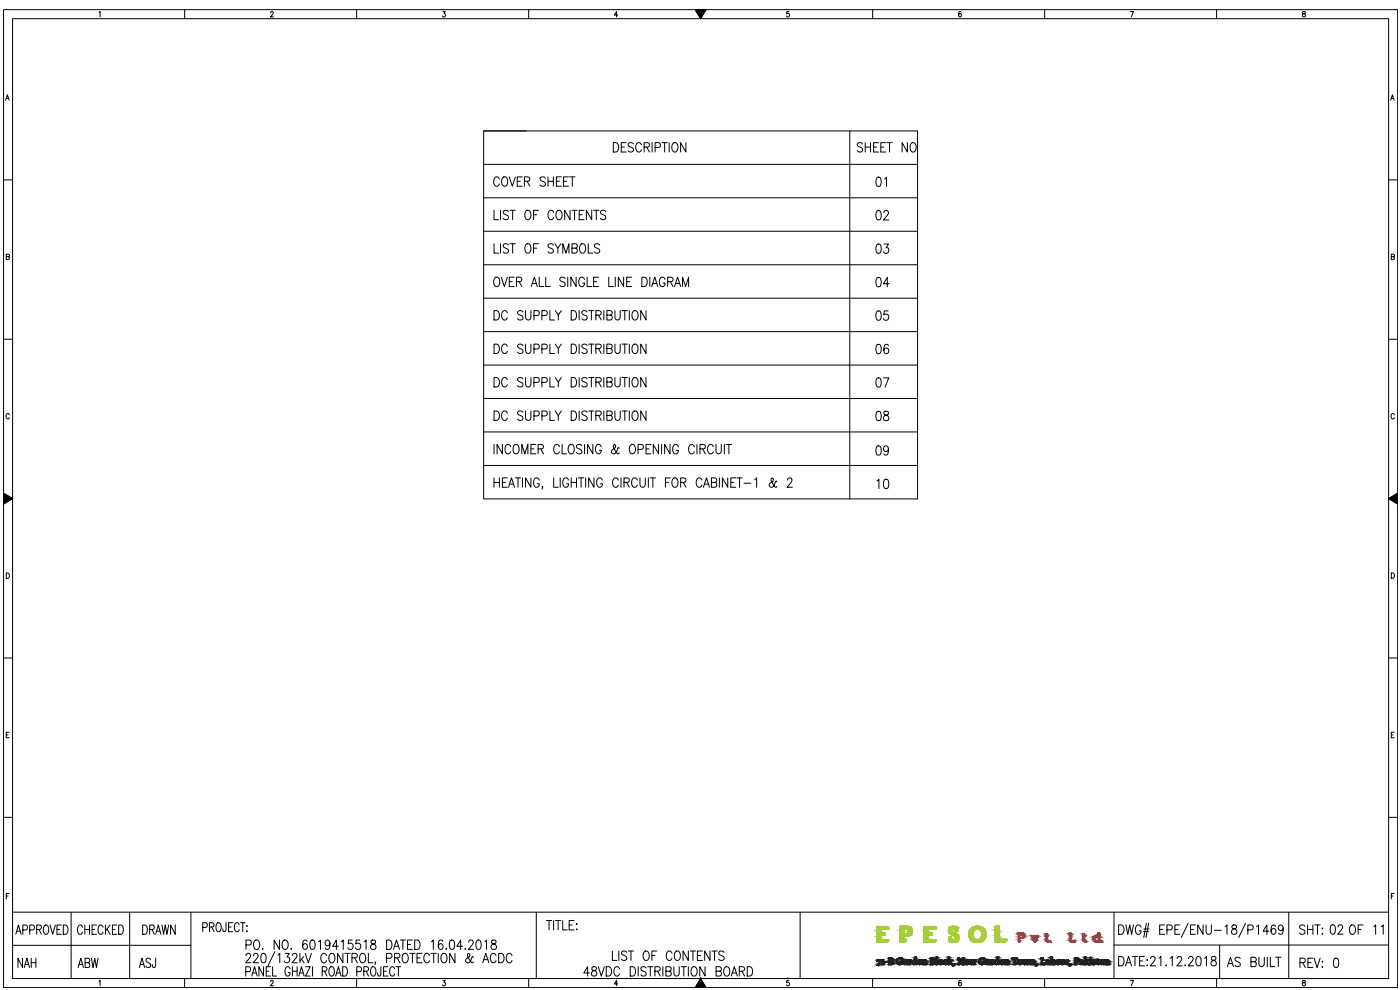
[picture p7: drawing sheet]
<svg xmlns="http://www.w3.org/2000/svg" width="420mm" height="297mm" viewBox="0 0 420 297" stroke-linecap="round" stroke-linejoin="round" font-family="sans-serif">
<defs><g id="words">
<g font-size="6.2">
<text x="256.5" y="46.9">SHEET NO</text>
<text x="147.1" y="57.1">COVER SHEET</text>
<text x="262.1" y="57.1">01</text>
<text x="147.5" y="67">LIST OF CONTENTS</text>
<text x="262.1" y="67.4">02</text>
<text x="147.5" y="77.3">LIST OF SYMBOLS</text>
<text x="262.1" y="77.3">03</text>
<text x="262.1" y="87.1">04</text>
<text x="262.1" y="97.4">05</text>
<text x="262.1" y="107.2">06</text>
<text x="262.1" y="117.5">07</text>
<text x="262.1" y="127.4">08</text>
<text x="147.5" y="137.2">INCOMER CLOSING &amp; OPENING CIRCUIT</text>
<text x="262.1" y="137.9">09</text>
<text x="262.5" y="147.8">10</text>
<text x="22.2" y="281.5">CHECKED</text>
<text x="42" y="281.5">DRAWN</text>
<text x="389.1" y="281.5">SHT: OF 11</text>
<text x="398.3" y="281.5">02</text>
<text x="4.6" y="291.4">NAH</text>
<text x="22.6" y="291.4">ABW</text>
<text x="40.9" y="291.4">ASJ</text>
<text x="182.7" y="289.3">LIST OF CONTENTS</text>
<text x="367.6" y="291.4">AS BUILT</text>
<text x="389.1" y="291.4">REV: 0</text>
</g>
</g></defs>
<!-- layer: 0 -->
<g fill="none" stroke="#000" stroke-width=".3">
<path d="M1.1 2.9h418.4v293.4h-418.4zM3.8 5.6h412.9v288h-412.9zM29.7 3.7l.3-.2v1.6M55.4 2.9v2.7M81.2 3.8l.3-.3 .5 .2-.9 1.4h1M107 2.9v2.7M132.9 3.5h.7l-.4 .6a.49 .49 0 0 1 .4 .7 .49 .49 0 0 1-.8 0M158.7 2.9v2.7M185.4 4.5h-1l.7-1v1.6M208.6 2.9h3.3l-1.6 2.7zM208.8 2.9l-.1 .1M209 2.9l-.2 .2"/>
<path d="M209.2 2.9l-.4 .4M209.4 2.9l-.5 .5M209.6 2.9l-.6 .6M209.8 2.9l-.7 .7M210 2.9l-.9 .8M210.2 2.9l-1 1M210.3 5.6h.1M210.3 2.9v2.7M210.3 2.9l-1 1.1M210.5 5.3l-.3 .2M210.5 2.9l-1.1 1.2M210.7 2.9l-1.3 1.3"/>
<path d="M210.8 4.8l-.7 .6M210.9 2.9l-1.4 1.4M211 4.3l-.9 1M211.1 2.9l-1.5 1.5M211.3 2.9l-1.7 1.7M211.3 3.8l-1.3 1.4M211.5 2.9l-1.8 1.8M211.6 3.3l-1.7 1.8M211.7 2.9l-1.9 1.9M211.9 2.9l-2 2M236.8 3.5h-.7v.6a.51 .51 0 0 1 .7 .1 .51 .51 0 0 1-.1 .7 .51 .51 0 0 1-.7-.1M261.9 2.9v2.7"/>
<path d="M288.5 3.7l-.3-.2a.91 .91 0 0 0-.5 .7 .91 .91 0 0 0 .5 .9 .47 .47 0 0 0 .3-.7 .47 .47 0 0 0-.7-.1l-.1 .2M313.5 2.9v2.7M339.2 3.5h1l-.7 1.6M365.1 2.9v2.7M391 3.5v.5a.6 .6 0 0 1 .7 .3 .6 .6 0 0 1-.3 .8 .53 .53 0 0 1-.6-.6 .53 .53 0 0 1 .7-.4l.2-.6zM1.7 30.1l.5-1.7 .5 1.7M1.9 29.5h.6M145.2 39.3h130.2v110.4h-130.2zM145.2 39.3h12.7M255 39.3v110.4M417.4 30.1l.5-1.7 .5 1.7M417.5 29.5h.7"/>
<path d="M1.1 54h2.7M145.2 49.3h130.2M145.2 59.4h130.2M184.1 42.8a1.5 1.5 0 0 1 1.6 .9 1.5 1.5 0 0 1-.5 1.8l-1.1 .1zM186.5 44.1h.9M187.9 42.8h-1.4v2.8h1.4M190.1 43.2a.87 .87 0 0 0-.9-.4 .87 .87 0 0 0-.7 .7l.2 .4 1.2 .5a.69 .69 0 0 1 .2 .7 .69 .69 0 0 1-.6 .5h-.4l-.6-.4M192.5 43.5a.88 .88 0 0 0-1.1-.7 .88 .88 0 0 0-.6 1.1v.6a.88 .88 0 0 0 .6 1.1 .88 .88 0 0 0 1.1-.7M193.3 44.1h1l.6-.5a.64 .64 0 0 0-.6-.8h-1v2.8M194.1 44.1l.8 1.5M195.7 42.8v2.8M196.6 44.3l1.4-.2 .2-.4-.2-.8-1.4-.1v2.8"/>
<path d="M198.7 42.8h1.6M199.5 42.8v2.8M200.8 42.8v2.8M202.1 42.9l.2-.1a1.49 1.49 0 0 1 1.2 1.1 1.49 1.49 0 0 1-.5 1.6l-.2 .1a1.51 1.51 0 0 1-1.3-1.1 1.51 1.51 0 0 1 .6-1.6zM205.8 42.8v2.8l-1.5-2.8v2.8M416.7 54h2.8M1.9 77h.8v-.7h-.8v1.6l.8-.2 .1-.4-.3-.3M145.2 69.4h130.2M145.2 79.4h130.2M417.5 77h.9v-.7h-.9v1.6l.9-.2 .1-.4-.4-.3M145.2 89.5h130.2M145.2 99.5h130.2"/>
<path d="M148.3 93.2a1.51 1.51 0 0 1 1.6 .9 1.51 1.51 0 0 1-.5 1.8l-1.1 .1zM148.6 83.3l.2-.1a1.51 1.51 0 0 1 1.3 1.1 1.51 1.51 0 0 1-.6 1.6l-.2 .1a1.49 1.49 0 0 1-1.2-1.1 1.49 1.49 0 0 1 .5-1.6zM150.4 83.2l1 2.8 .9-2.8M152.3 93.9a.88 .88 0 0 0-1.1-.7 .88 .88 0 0 0-.6 1.1v.7a.88 .88 0 0 0 .6 1 .88 .88 0 0 0 1.1-.6M152.8 84.5h.9M154.3 83.2h-1.5v2.8h1.5M155 84.5l1.4-.1 .2-.4-.1-.6-.5-.2h-1v2.8M155.8 84.5l.8 1.5M156.9 93.6a.86 .86 0 0 0-.9-.4 .86 .86 0 0 0-.7 .7l.3 .4 1.1 .5a.69 .69 0 0 1 .2 .7 .69 .69 0 0 1-.5 .5l-.8-.1-.3-.3M157.7 93.2v2a.8 .8 0 0 0 .8 .8 .8 .8 0 0 0 .8-.8v-2M159.4 86l1-2.8 .9 2.8M159.8 85h1.1"/>
<path d="M160.2 94.7h1.1a.76 .76 0 0 0 .6-.8 .76 .76 0 0 0-.6-.7h-1.1v2.8M161.8 83.2v2.8h1.4M162.6 94.7h1.1a.76 .76 0 0 0 .6-.8 .76 .76 0 0 0-.6-.7h-1.1v2.8M163.8 83.2v2.8h1.4M165 93.2v2.8h1.4M166.6 93.2l.9 1.4v1.4M168.5 93.2l-1 1.4M169.6 83.6a.86 .86 0 0 0-.9-.5 .86 .86 0 0 0-.7 .7l.2 .4 1.2 .6a.69 .69 0 0 1 .2 .7 .69 .69 0 0 1-.6 .5l-.8-.1-.2-.3M170.4 83.2v2.8M171.4 93.2a1.51 1.51 0 0 1 1.6 .9 1.51 1.51 0 0 1-.4 1.8l-1.2 .1zM172.9 83.2v2.8l-1.6-2.8v2.8M173.8 93.2v2.8"/>
<path d="M175.4 83.8a.88 .88 0 0 0-1-.6 .88 .88 0 0 0-.7 1v.7a.88 .88 0 0 0 .9 1.1 .88 .88 0 0 0 .8-1.1h-.5M176.2 83.2v2.8h1.4M176.2 93.6a.79 .79 0 0 0-1-.4 .79 .79 0 0 0-.5 .9l1.3 .7a.69 .69 0 0 1 .2 .7 .69 .69 0 0 1-.6 .5l-.7-.1-.3-.3M176.7 93.2h1.6M177.5 93.2v2.8M178.2 84.5h.9M178.8 94.6l1.4-.2 .2-.4-.1-.5-.4-.3h-1.1v2.8M179.6 83.2h-1.4v2.8h1.4M179.6 94.6l.8 1.4M181.2 93.2v2.8M182.1 94.6l1.4-.2 .2-.4-.1-.5-.4-.3h-1.1v2.8h1.1a.74 .74 0 0 0 .6-.7 .74 .74 0 0 0-.6-.7M182.7 83.2v2.8h1.4"/>
<path d="M184.5 93.2v2a.79 .79 0 0 0 .8 .8 .79 .79 0 0 0 .8-.8v-2M184.7 83.2v2.8M186.7 93.2h1.6M187.1 83.2v2.8l-1.5-2.8v2.8M187.5 93.2v2.8M188.1 84.5h.9M188.9 93.2v2.8M189.6 83.2h-1.5v2.8h1.5M190.1 93.3l.2-.1a1.52 1.52 0 0 1 1.3 1.1 1.52 1.52 0 0 1-.6 1.6l-.2 .1a1.49 1.49 0 0 1-1.2-1.1 1.49 1.49 0 0 1 .5-1.6zM192.6 83.2a1.51 1.51 0 0 1 1.6 .9 1.51 1.51 0 0 1-.4 1.8l-1.2 .1zM193.9 93.2v2.8l-1.6-2.8v2.8M195 83.2v2.8"/>
<path d="M195.6 86l.9-2.8 .9 2.8M195.9 85h1.2M199.6 83.8a.88 .88 0 0 0-1.1-.6 .88 .88 0 0 0-.6 1v.7a.88 .88 0 0 0 .8 1.1 .88 .88 0 0 0 .9-1.1h-.6M200.4 84.5l1.4-.1 .2-.4-.1-.6-.5-.2h-1v2.8M201.2 84.5l.8 1.5M202.4 86l1-2.8 .9 2.8M202.8 85h1.1M204.8 86v-2.8l1 2.8 .9-2.8v2.8M1.1 101.8h2.7M145.2 109.5h130.2M145.2 119.6h130.2M148.3 103.3a1.5 1.5 0 0 1 1.6 .8 1.5 1.5 0 0 1-.5 1.8l-1.1 .2z"/>
<path d="M148.3 113.3a1.51 1.51 0 0 1 1.6 .9 1.51 1.51 0 0 1-.5 1.8l-1.1 .1zM152.3 103.9a.88 .88 0 0 0-1.1-.6 .88 .88 0 0 0-.6 1v.7a.88 .88 0 0 0 .6 1.1 .88 .88 0 0 0 1.1-.7M152.3 113.9a.88 .88 0 0 0-1.1-.6 .88 .88 0 0 0-.6 1v.7a.88 .88 0 0 0 .6 1.1 .88 .88 0 0 0 1.1-.7M156.9 103.7a.87 .87 0 0 0-.8-.5 .87 .87 0 0 0-.8 .7l.3 .4 1.1 .6a.69 .69 0 0 1 .2 .7 .69 .69 0 0 1-.5 .5h-.5l-.6-.4M156.9 113.7a.87 .87 0 0 0-.8-.5 .87 .87 0 0 0-.8 .7l.3 .4 1.1 .6a.69 .69 0 0 1 .2 .7 .69 .69 0 0 1-.5 .5l-.8-.1-.3-.3M157.7 103.3v2a.8 .8 0 0 0 .8 .8 .8 .8 0 0 0 .8-.8v-2M157.7 113.3v2a.8 .8 0 0 0 .8 .8 .8 .8 0 0 0 .8-.8v-2M160.2 104.7l1.4-.1 .2-.4-.2-.8-1.4-.1v2.8M160.2 114.7l1.4-.1 .2-.4-.2-.8-1.4-.1v2.8M162.6 104.7h1.1a.74 .74 0 0 0 .6-.7 .74 .74 0 0 0-.6-.7h-1.1v2.8M162.6 114.7h1.1a.74 .74 0 0 0 .6-.7 .74 .74 0 0 0-.6-.7h-1.1v2.8M165 103.3v2.8h1.4"/>
<path d="M165 113.3v2.8h1.4M166.6 103.3l.9 1.3v1.5M166.6 113.3l.9 1.3v1.5M168.5 103.3l-1 1.3M168.5 113.3l-1 1.3M171.4 103.3a1.5 1.5 0 0 1 1.6 .8 1.5 1.5 0 0 1-.4 1.8l-1.2 .2zM171.4 113.3a1.51 1.51 0 0 1 1.6 .9 1.51 1.51 0 0 1-.4 1.8l-1.2 .1zM173.8 103.3v2.8M173.8 113.3v2.8M176.2 103.7a.79 .79 0 0 0-1-.5 .79 .79 0 0 0-.5 1l1.3 .7a.69 .69 0 0 1 .2 .7 .69 .69 0 0 1-.6 .5h-.4l-.6-.4M176.2 113.7a.79 .79 0 0 0-1-.4 .79 .79 0 0 0-.5 .9l1.3 .7a.69 .69 0 0 1 .2 .7 .69 .69 0 0 1-.6 .5l-.7-.1-.3-.3M176.7 103.3h1.6"/>
<path d="M176.7 113.3h1.6M177.5 103.3v2.8M177.5 113.3v2.8M178.8 104.6l1.4-.1 .2-.4-.1-.6-.4-.2h-1.1v2.8M178.8 114.6l1.4-.1 .2-.4-.1-.6-.4-.2h-1.1v2.8M179.6 104.6l.8 1.5M179.6 114.6l.8 1.5M181.2 103.3v2.8M181.2 113.3v2.8M182.1 104.6l1.4-.1 .2-.4-.1-.6-.4-.2h-1.1v2.8h1.1a.76 .76 0 0 0 .6-.8 .76 .76 0 0 0-.6-.7M182.1 114.6l1.4-.1 .2-.4-.1-.6-.4-.2h-1.1v2.8h1.1a.76 .76 0 0 0 .6-.7 .76 .76 0 0 0-.6-.8M184.5 103.3v2a.79 .79 0 0 0 .8 .8 .79 .79 0 0 0 .8-.8v-2"/>
<path d="M184.5 113.3v2a.79 .79 0 0 0 .8 .8 .79 .79 0 0 0 .8-.8v-2M186.7 103.3h1.6M186.7 113.3h1.6M187.5 103.3v2.8M187.5 113.3v2.8M188.9 103.3v2.8M188.9 113.3v2.8M190.1 103.4l.2-.1a1.49 1.49 0 0 1 1.3 1.1 1.49 1.49 0 0 1-.6 1.5l-.2 .2a1.51 1.51 0 0 1-1.2-1.2 1.51 1.51 0 0 1 .5-1.5zM190.1 113.4l.2-.1a1.51 1.51 0 0 1 1.3 1.1 1.51 1.51 0 0 1-.6 1.6l-.2 .1a1.51 1.51 0 0 1-1.2-1.1 1.51 1.51 0 0 1 .5-1.6zM193.9 103.3v2.8l-1.6-2.8v2.8M193.9 113.3v2.8l-1.6-2.8v2.8M416.7 101.8h2.8"/>
<path d="M2.8 124.5a.51 .51 0 0 0-.6-.4 .51 .51 0 0 0-.4 .6v.4a.51 .51 0 0 0 .4 .6 .51 .51 0 0 0 .6-.4M145.2 129.6h130.2M145.2 139.7h130.2M148.3 123.3a1.51 1.51 0 0 1 1.6 .9 1.51 1.51 0 0 1-.5 1.8l-1.1 .1zM152.3 124a.88 .88 0 0 0-1.1-.7 .88 .88 0 0 0-.6 1.1v.7a.88 .88 0 0 0 .6 1 .88 .88 0 0 0 1.1-.6M156.9 123.7a.86 .86 0 0 0-.9-.4 .86 .86 0 0 0-.7 .7l.3 .4 1.1 .5a.69 .69 0 0 1 .2 .7 .69 .69 0 0 1-.5 .5l-.8-.1-.3-.3M157.7 123.3v2a.8 .8 0 0 0 .8 .8 .8 .8 0 0 0 .8-.8v-2M160.2 124.8h1.1a.76 .76 0 0 0 .6-.7 .76 .76 0 0 0-.6-.8h-1.1v2.8M162.6 124.8h1.1a.76 .76 0 0 0 .6-.7 .76 .76 0 0 0-.6-.8h-1.1v2.8M165 123.3v2.8h1.4M166.6 123.3l.9 1.4v1.4M168.5 123.3l-1 1.4"/>
<path d="M171.4 123.3a1.51 1.51 0 0 1 1.6 .9 1.51 1.51 0 0 1-.4 1.8l-1.2 .1zM173.8 123.3v2.8M176.2 123.7a.79 .79 0 0 0-1-.4 .79 .79 0 0 0-.5 .9l1.3 .7a.69 .69 0 0 1 .2 .7 .69 .69 0 0 1-.6 .5l-.7-.1-.3-.3M176.7 123.3h1.6M177.5 123.3v2.8M178.8 124.7l1.4-.2 .2-.4-.2-.7-1.4-.1v2.8M179.6 124.7l.8 1.4M181.2 123.3v2.8M182.1 124.7l1.4-.2 .2-.4-.2-.7-1.4-.1v2.8h1.1a.76 .76 0 0 0 .6-.7 .76 .76 0 0 0-.6-.7M184.5 123.3v2a.79 .79 0 0 0 .8 .8 .79 .79 0 0 0 .8-.8v-2M186.7 123.3h1.6M187.5 123.3v2.8"/>
<path d="M188.9 123.3v2.8M190.1 123.4l.2-.1a1.52 1.52 0 0 1 1.3 1.1 1.52 1.52 0 0 1-.6 1.6l-.2 .1a1.51 1.51 0 0 1-1.2-1.1 1.51 1.51 0 0 1 .5-1.6zM193.9 123.3v2.8l-1.6-2.8v2.8M418.5 124.5a.51 .51 0 0 0-.6-.4 .51 .51 0 0 0-.4 .6v.4a.51 .51 0 0 0 .4 .6 .51 .51 0 0 0 .6-.4M1.1 149.6h2.7l-2.7-1.6v3.2M1.2 148l-.1 .1M1.3 148.1l-.2 .2M1.4 148.2l-.3 .3M1.5 148.3l-.4 .4M1.7 148.3l-.6 .6M1.8 148.4l-.7 .7M1.9 148.5l-.8 .8"/>
<path d="M2 148.5l-.9 1M2.2 148.6l-1.1 1.1M2.3 148.7l-1.2 1.2M2.4 148.8l-1.3 1.3M2.5 148.8l-1.4 1.5M2.6 148.9l-1.5 1.6M2.7 149l-1.6 1.6M2.9 149.1l-1.8 1.7M3 149.1l-1.9 1.9M3.1 149.2l-2 2M3.2 149.3l-1.7 1.7M3.3 149.4l-1.3 1.3"/>
<path d="M3.5 149.4l-1 1M3.6 149.5l-.6 .6M3.7 149.6l-.3 .2M3.8 149.6h-2.7h2.7l-2.7 1.6M3.8 149.6h.1M148.3 143.4v2.8M148.3 144.7h1.6M149.9 143.4v2.8M150.8 144.7h.9M152.3 143.4h-1.5v2.8h1.5M152.6 146.2l.9-2.8 .9 2.8M152.9 145.3h1.2"/>
<path d="M154.7 143.4h1.5M155.5 143.4v2.8M156.8 143.4v2.8M159.3 143.4v2.8l-1.6-2.8v2.8M161.8 144.1a.87 .87 0 0 0-1-.7 .87 .87 0 0 0-.7 1.1v.6a.87 .87 0 0 0 .9 1.1 .87 .87 0 0 0 .8-1.1h-.5M162.9 146.1h-.3h.3l-.3 .6M166.2 143.4v2.8h1.3M168.1 143.4v2.8M170.6 144.1a.88 .88 0 0 0-1-.7 .88 .88 0 0 0-.7 1.1v.6a.88 .88 0 0 0 .9 1.1 .88 .88 0 0 0 .8-1.1h-.6M171.4 144.7h1.6M171.4 143.4v2.8M173 143.4v2.8"/>
<path d="M173.6 143.4h1.6M174.4 143.4v2.8M175.8 143.4v2.8M178.3 143.4v2.8l-1.6-2.8v2.8M180.8 144.1a.88 .88 0 0 0-1.1-.7 .88 .88 0 0 0-.6 1.1v.6a.88 .88 0 0 0 .8 1.1 .88 .88 0 0 0 .9-1.1h-.6M185.6 144.1a.88 .88 0 0 0-1.1-.7 .88 .88 0 0 0-.7 1.1v.6a.88 .88 0 0 0 .7 1.1 .88 .88 0 0 0 1.1-.7M186.4 143.4v2.8M187.3 144.7l1.4-.1 .2-.4-.1-.5-.5-.3h-1v2.8M188.1 144.7l.8 1.5M191.3 144.1a.81 .81 0 0 0-1.3-.6 1.8 1.8 0 0 0 .2 2.7 .83 .83 0 0 0 1.1-.7M192.1 143.4v2a.8 .8 0 0 0 .8 .8 .8 .8 0 0 0 .8-.8v-2M194.6 143.4v2.8"/>
<path d="M195.1 143.4h1.6M195.9 143.4v2.8M199.7 144.7h.9M201.2 143.4h-1.5v2.8M202.1 143.5l.2-.1a1.51 1.51 0 0 1 1.3 1.1 1.51 1.51 0 0 1-.6 1.6l-.2 .1a1.49 1.49 0 0 1-1.2-1.1 1.49 1.49 0 0 1 .5-1.6zM204.3 144.7l1.3-.1 .3-.4-.1-.5-.5-.3h-1v2.8M205.1 144.7l.8 1.5M210.6 144.1a.87 .87 0 0 0-1-.7 .87 .87 0 0 0-.6 1.1v.6a.87 .87 0 0 0 .6 1.1 .87 .87 0 0 0 1-.7M211.1 146.2l.9-2.8 .9 2.8M211.4 145.3h1.2M213.5 144.7l1.4-.1 .2-.4-.1-.5-.5-.3h-1v2.8h1a.74 .74 0 0 0 .6-.7 .74 .74 0 0 0-.6-.8M215.9 143.4v2.8"/>
<path d="M218.4 143.4v2.8l-1.6-2.8v2.8M219.3 144.7h.9M220.8 143.4h-1.5v2.8h1.5M221.1 143.4h1.7M221.9 143.4v2.8M223.3 145h2.1M226.5 143.9l.6-.5v2.8M233.1 144.6l-.2-.3-.5 1.1a.83 .83 0 0 1-.6 .8 .83 .83 0 0 1-1-.5l.1-.6 1.1-.8a.63 .63 0 0 0-.3-.9 .88 .88 0 0 0 0 1.5l.9 1.2 .4 .1 .1-.3M236.3 144.1l.5-.7h.4l.5 .5-.4 1-1.1 1.3h1.6M416.7 149.6l2.8-1.6v3.2zM416.7 149.6h.1M416.7 149.6h2.8"/>
<path d="M416.8 149.6l.3 .2M417 149.5l.6 .6M417.1 149.4l1 1M417.2 149.4l1.3 1.3M417.3 149.3l1.7 1.7M417.4 149.2l2.1 2M417.5 149.1l2 1.9M417.7 149.1l1.8 1.7M417.8 149l1.7 1.6M417.9 148.9l1.6 1.6M418 148.8l1.5 1.5M418.2 148.8l1.3 1.3"/>
<path d="M418.3 148.7l1.2 1.2M418.4 148.6l1.1 1.1M418.5 148.5l1 1M418.6 148.5l.9 .8M418.8 148.4l.7 .7M418.9 148.3l.6 .6M419 148.3l.5 .4M419.1 148.2l.4 .3M419.2 148.1l.3 .2M419.3 148l.2 .1M1.9 171.9a.83 .83 0 0 1 .9 .8 .83 .83 0 0 1-.9 .8zM417.5 171.9a.83 .83 0 0 1 1 .8 .83 .83 0 0 1-1 .8z"/>
<path d="M1.1 197.4h2.7M416.7 197.4h2.8M2.7 219.7h-.8v1.6h.8M418.4 219.7h-.9v1.6h.9M1.9 220.5h.5M417.5 220.5h.6M1.1 245.2h2.7M416.7 245.2h2.8M1.9 268.8h.5M2.7 268.1h-.8v1.6M3.8 273.7h412.9M5.1 279.4h.9"/>
<path d="M6.9 279h.8a.79 .79 0 0 0 .6-.7 .79 .79 0 0 0-.6-.8h-.8v2.8M8.9 279h.9a.79 .79 0 0 0 .5-.7 .79 .79 0 0 0-.5-.8h-.9v2.8M11 278.9l1.2-.2 .2-.4-.2-.6-1.2-.2v2.8M11.7 278.9l.7 1.4M13.4 277.7l.2-.2a1.35 1.35 0 0 1 .9 2.2 .7 .7 0 0 1-1.1 .5l-.4-.9v-.7zM15 277.5l.8 2.8 .8-2.8M17.1 278.9h.8M18.4 277.5h-1.3v2.8h1.3M19 277.5h.7a1.7 1.7 0 0 1 0 2.8h-.7zM21.4 273.7v19.9M38.9 273.7v19.9M57.3 273.7v19.9"/>
<path d="M60.8 278.3h.9a.75 .75 0 0 0 .5-.8 .75 .75 0 0 0-.5-.7h-.9v2.7M62.9 278.1l1.1-.1 .2-.4-.2-.6-1.1-.2v2.7M63.6 278.1l.6 1.4M65.2 277l.2-.2a1.3 1.3 0 0 1 .9 2.1 .67 .67 0 0 1-1.1 .5l-.4-.9 .1-1zM67.8 276.8v2.1l-.2 .5h-.6l-.1-.7M68.6 278.1h.8M69.9 276.8h-1.3v2.7h1.3M71.8 277.5a.68 .68 0 0 0-.7-.7 .68 .68 0 0 0-.7 .7l-.1 1a.76 .76 0 0 0 .5 1 .76 .76 0 0 0 1-.6M72.2 276.8h1.3M72.8 276.8v2.7M74.1 277.7v.3zM74.1 279.3v.2z"/>
<path d="M160.9 273.7v19.9M164 276.2h1.6M164.8 276.2v2.8M166.2 276.2v2.8M166.7 276.2h1.6M167.5 276.2v2.8M168.9 276.2v2.8h1.3M170.8 277.5h.9M172.3 276.2h-1.5v2.8h1.5M173.1 277.1v.3zM173.1 278.7v.3zM240.1 273.7v19.9"/>
<path d="M334.3 273.7v19.9M335.7 277.5a1.51 1.51 0 0 1 1.6 .9 1.51 1.51 0 0 1-.4 1.8l-1.2 .1zM337.9 277.5l.6 2.8 .5-2.8 .6 2.8 .6-2.8M342.4 278.2a.87 .87 0 0 0-1-.7 .87 .87 0 0 0-.6 1.1v.7a.87 .87 0 0 0 .8 1 .87 .87 0 0 0 .8-1h-.5M343.1 279.5h1.6M343.3 278.7h1.5M344.1 277l-.8 4.3M344.7 277l-.8 4.3M348 278.9h.9M349.5 277.5h-1.5v2.8h1.5M350.2 279h1a.76 .76 0 0 0 .6-.7 .76 .76 0 0 0-.6-.8h-1v2.8M352.6 278.9h.9"/>
<path d="M354.1 277.5h-1.5v2.8h1.5M356.6 277l-2.1 4.3M357.3 278.9h.9M358.8 277.5h-1.5v2.8h1.5M361.1 277.5v2.8l-1.7-2.8v2.8M362 277.5v2a.79 .79 0 0 0 .8 .8 .79 .79 0 0 0 .8-.8v-2M364.5 279.1h2M367.7 278.1l.5-.6v2.8M369.8 277.7a.59 .59 0 0 0 .2 .9 .89 .89 0 0 1 1.2 .8 .89 .89 0 0 1-1 .9 .92 .92 0 0 1-.6-1.1 .92 .92 0 0 1 1.1-.6 .59 .59 0 0 0 .3-.9zM373.8 277l-2 4.3M374.5 279h1a.76 .76 0 0 0 .6-.7 .76 .76 0 0 0-.6-.8h-1v2.8M377.1 278.1l.6-.6v2.8"/>
<path d="M380.8 279.4h-1.7l1.1-1.9v2.8M382.8 277.9a.65 .65 0 0 0-1-.2 1.84 1.84 0 0 0 .3 2.6 .8 .8 0 0 0 .8-1.1 .8 .8 0 0 0-1.3-.2l-.1 .4M385.1 278.5a.81 .81 0 0 1-1.2 .6 .81 .81 0 0 1 .1-1.4 .65 .65 0 0 1 1 .2 2.11 2.11 0 0 1-.6 2.4l-.5-.1-.2-.3M386.8 273.7v19.9M417.5 268.8h.6M418.4 268.1h-.9v1.6M3.8 283.6h53.5M4.8 280.3l.7-2.8 .8 2.8M29.7 294.4l.3-.2v1.6M55.4 293.6v2.7M73.8 291.5h.9a.78 .78 0 0 0 .5-.7 .78 .78 0 0 0-.5-.8h-.9v2.9M73.8 286.7l.5-.7h.4l.4 .3a.93 .93 0 0 1-.3 1.2l-1.1 1.4h1.6"/>
<path d="M73.8 283.5h1a.76 .76 0 0 0 .6-.7 .76 .76 0 0 0-.6-.8h-1v2.9M75.6 292.9l.8-2.9 .8 2.9M75.9 291.9h1M76.1 286.7l.5-.7h.4l.5 .6-.4 .9-1.1 1.4h1.6M76.6 282.2l.2-.2a1.51 1.51 0 0 1 1.2 1.2 1.51 1.51 0 0 1-.5 1.5l-.2 .2a1.51 1.51 0 0 1-1.3-1.2 1.51 1.51 0 0 1 .6-1.5zM78.6 286.2l.6-.2a1.75 1.75 0 0 1 0 2.9h-.3a1.99 1.99 0 0 1-.3-2.7zM78.8 284.6v.3zM79.1 290v2.9l-1.4-2.9v2.9M79.9 291.4h.8M81.2 294.5l.3-.3 .5 .2-.9 1.4h1M81.2 290h-1.3v2.9h1.3M81.8 290v2.9h1.2"/>
<path d="M82.5 285.5l-2.1 4.3M83.4 286.6l.6-.6v2.9M83.9 282v2.9l-1.6-2.9v2.9M85.1 282.2l.2-.2a1.51 1.51 0 0 1 1.3 1.2 1.51 1.51 0 0 1-.6 1.5l-.2 .2a1.51 1.51 0 0 1-1.2-1.2 1.51 1.51 0 0 1 .5-1.5zM85.6 286h1.2l-.7 1.1a.85 .85 0 0 1 .7 1.4 .85 .85 0 0 1-1.5-.2M87.1 290.7a.79 .79 0 0 0-1-.6 .79 .79 0 0 0-.6 1v.7a.8 .8 0 0 0 .8 1.1 .8 .8 0 0 0 .8-1.1h-.6M87.4 284.6v.3zM87.7 286.7l.5-.7h.4l.5 .6-.3 .9-1.2 1.4h1.6M87.7 291.4h1.5M87.7 290v2.9M89.2 290v2.9M89.7 292.9l.8-2.9 .8 2.9"/>
<path d="M90 291.9h1M90 286v2.9M90.5 287.8l.8 1.1M91.2 287l-1.2 1.3M91.6 286l.9 2.9 .9-2.9M91.7 290h1.4l-1.4 2.9h1.4M92.2 282.4a.65 .65 0 0 0-1-.2 1.85 1.85 0 0 0 .3 2.7 .8 .8 0 0 0 .7-1.2 .8 .8 0 0 0-1.3-.2l-.1 .4M93.3 282.2l.6-.2a1.75 1.75 0 0 1 0 2.9h-.2a1.63 1.63 0 0 1-.6-2.3zM93.8 290v2.9M95.6 282.6l.6-.6v2.9M96.7 291.4l1.2-.1 .2-.4-.2-.7-1.2-.2v2.9M97.4 291.4l.7 1.5"/>
<path d="M98 286.7a.88 .88 0 0 0-1.1-.6 .88 .88 0 0 0-.6 1v.7a.88 .88 0 0 0 .6 1.1 .88 .88 0 0 0 1.1-.7M99 283a.74 .74 0 0 1-.3 .7 .74 .74 0 0 1-.8 0 .8 .8 0 0 1-.2-1.3 .8 .8 0 0 1 1.2 0 2.89 2.89 0 0 1-.2 2.3 .67 .67 0 0 1-1-.2M99.1 290.2l.2-.2a1.52 1.52 0 0 1 .8 2.5l-.4 .4a1.51 1.51 0 0 1-.8-2.5zM99.1 286.2l.3-.2a1.52 1.52 0 0 1 1.2 1.2 1.52 1.52 0 0 1-.6 1.5 .91 .91 0 0 1-.9 0 .91 .91 0 0 1-.4-.9l.1-1.1zM100.7 292.9l.9-2.9 .8 2.9M101 291.9h1M101.5 283.9h-1.7l1.2-1.9v2.9M102.4 282.6l.6-.6v2.9M102.8 290h.8a1.72 1.72 0 0 1 0 2.9h-.8zM102.9 286v2.9l-1.6-2.9v2.9M103.5 286h1.6M104.3 286v2.9"/>
<path d="M105.6 287.4l1.4-.1 .2-.4-.1-.6-.4-.3h-1.1v2.9M105.8 282h-1.2l-.1 1.3a.87 .87 0 0 1 1.3 0 .87 .87 0 0 1-.1 1.3 .87 .87 0 0 1-1.3-.3M106.4 287.4l.8 1.5M107 293.6v2.7M107.1 291.5h.9a.78 .78 0 0 0 .5-.7 .78 .78 0 0 0-.5-.8h-.9v2.9M108 282h-1.1l-.1 1.3a.87 .87 0 0 1 1.3 0 .87 .87 0 0 1-.2 1.3 .87 .87 0 0 1-1.2-.3M108.4 286.2l.2-.2a1.52 1.52 0 0 1 1.2 1.2 1.52 1.52 0 0 1-.5 1.5l-.2 .2a1.49 1.49 0 0 1-1.3-1.1 1.49 1.49 0 0 1 .6-1.6zM109.2 291.4l1.2-.1 .2-.4-.2-.7-1.2-.2v2.9M109.3 282.6l.6-.6v2.9M109.9 291.4l.7 1.5M110.5 286v2.9h1.4M111.5 282.2a.63 .63 0 0 0 .2 .9 .89 .89 0 0 1 1.1 .8 .89 .89 0 0 1-1 1 .92 .92 0 0 1-.5-1.2 .92 .92 0 0 1 1.1-.6 .63 .63 0 0 0 .2-.9z"/>
<path d="M111.6 290.2l.2-.2a1.23 1.23 0 0 1 1 1.8 .84 .84 0 0 1-.8 1.1 .84 .84 0 0 1-.8-1.1v-.7zM112.7 288.7h-.2h.2l-.2 .7M114.3 290v2.2l-.2 .5h-.6l-.2-.8M115.1 291.4h.8M116 287.5h1a.76 .76 0 0 0 .6-.7 .76 .76 0 0 0-.6-.8h-1v2.9M116 282a1.5 1.5 0 0 1 1.6 1 1.5 1.5 0 0 1-.4 1.7l-1.2 .2zM116.4 290h-1.3v2.9h1.3M118.1 284.9l.9-2.9 .9 2.9M118.4 287.4l1.4-.1 .2-.4-.1-.6-.5-.3h-1v2.9M118.4 283.9h1.2M118.4 290.7a.7 .7 0 0 0-.7-.7 .7 .7 0 0 0-.7 .7l-.1 1.1a.78 .78 0 0 0 .6 1 .78 .78 0 0 0 .9-.6M118.8 290h1.5"/>
<path d="M119.2 287.4l.8 1.5M119.6 290v2.9M120.1 282h1.6M120.9 282v2.9M121.2 286.2l.2-.2a1.52 1.52 0 0 1 1.2 1.2 1.52 1.52 0 0 1-.5 1.5 .93 .93 0 0 1-1 0 .93 .93 0 0 1-.4-.9v-.7zM122.3 283.4h.9M123 286h1.6M123.8 282h-1.5v2.9h1.5M123.8 286v2.9M124.5 282a1.51 1.51 0 0 1 1.6 1 1.51 1.51 0 0 1-.5 1.7l-1.1 .2zM125.2 287.4h.9M126.6 286h-1.4v2.9h1.4"/>
<path d="M128.9 286.7a.87 .87 0 0 0-1.1-.6 .87 .87 0 0 0-.6 1v.7a.87 .87 0 0 0 .6 1.1 .87 .87 0 0 0 1.1-.7M129.4 286h1.6M129.5 282.6l.5-.6v2.9M130.2 286v2.9M131.5 286v2.9M132.8 286.2l.2-.2a1.52 1.52 0 0 1 1.2 1.2 1.52 1.52 0 0 1-.5 1.5l-.2 .2a1.49 1.49 0 0 1-1.3-1.1 1.49 1.49 0 0 1 .6-1.6zM132.9 294.2h.7l-.4 .6a.49 .49 0 0 1 .4 .7 .49 .49 0 0 1-.8 0M132.9 282.4a.65 .65 0 0 0-1-.2 1.81 1.81 0 0 0 .3 2.7 .83 .83 0 0 0 .8-1 .83 .83 0 0 0-1.1-.6l-.4 .6M133.8 284.7h.2zM135.2 282.2l.6-.2a1.61 1.61 0 0 1 .5 2.3l-.2 .4-.6 .2a1.61 1.61 0 0 1-.5-2.3zM136.5 286v2.9l-1.5-2.9v2.9M138.8 283.9h-1.7l1.2-1.9v2.9"/>
<path d="M139.6 284.6v.3zM140.6 282.7l.5-.7h.5l.4 .6-.3 .9-1.2 1.4h1.6M142 287.3l-.2-.3-.5 1.1a.83 .83 0 0 1-.6 .8 .83 .83 0 0 1-1-.6l.3-.6 .9-.7a.6 .6 0 0 0-.3-1l-.3 .4 .3 1.1 .8 1.2 .5 .2 .1-.3M143.2 282.2l.5-.2a1.61 1.61 0 0 1 .6 2.3l-.2 .4-.6 .2a1.61 1.61 0 0 1-.6-2.3zM144.9 288.9l.9-2.9 .9 2.9M145.2 287.9h1.2M145.5 282.6l.5-.6v2.9M147.6 282.2a.63 .63 0 0 0 .2 .9 .89 .89 0 0 1 1.2 .8 .89 .89 0 0 1-1.1 1 .92 .92 0 0 1-.5-1.2 .92 .92 0 0 1 1.1-.6 .63 .63 0 0 0 .3-.9zM148.9 286.7a.87 .87 0 0 0-1.1-.6 .87 .87 0 0 0-.6 1v.7a.87 .87 0 0 0 .6 1.1 .87 .87 0 0 0 1.1-.7M149.7 286a1.51 1.51 0 0 1 1.6 1 1.51 1.51 0 0 1-.5 1.7l-1.1 .2zM153.7 286.7a.88 .88 0 0 0-1.1-.6 .88 .88 0 0 0-.7 1v.7a.88 .88 0 0 0 .7 1.1 .88 .88 0 0 0 1.1-.7M158.7 293.6v2.7"/>
<path d="M176.9 291.9h-1.7l1.2-1.9v2.9M177.7 290.2a.61 .61 0 0 0 .3 .9 .89 .89 0 0 1 1.1 .8 .89 .89 0 0 1-1 1 .92 .92 0 0 1-.6-1.2 .92 .92 0 0 1 1.1-.6 .61 .61 0 0 0 .3-.9zM179.5 290l1 2.9 .9-2.9M181.9 290a1.51 1.51 0 0 1 1.6 1 1.51 1.51 0 0 1-.4 1.7l-1.2 .2zM185.4 295.2h-1l.7-1v1.6M185.9 290.7a.88 .88 0 0 0-1-.6 .88 .88 0 0 0-.7 1v.7a.88 .88 0 0 0 .7 1.1 .88 .88 0 0 0 1-.7M189.1 290a1.51 1.51 0 0 1 1.6 1 1.51 1.51 0 0 1-.4 1.7l-1.2 .2zM191.5 290v2.9M193.9 290.4a.79 .79 0 0 0-1-.4 .79 .79 0 0 0-.5 1l1.3 .7a.69 .69 0 0 1 .2 .7 .69 .69 0 0 1-.5 .5l-.9-.2-.2-.2M195.2 290v2.9M196.5 291.4l1.4-.1 .2-.4-.1-.6-.4-.3h-1.1v2.9M197.4 291.4l.7 1.5"/>
<path d="M198.9 290v2.9M199.8 291.4l1.4-.1 .3-.4-.2-.6-.4-.3h-1.1v2.9h1.1a.74 .74 0 0 0 .6-.8 .74 .74 0 0 0-.6-.7M202.2 290v2.1a.8 .8 0 0 0 .8 .8 .8 .8 0 0 0 .8-.8v-2.1M205.2 290v2.9M206.6 290v2.9M207.8 290.2l.3-.2a1.52 1.52 0 0 1 1.2 1.2 1.52 1.52 0 0 1-.5 1.5l-.3 .2a1.49 1.49 0 0 1-1.2-1.1 1.49 1.49 0 0 1 .5-1.6zM210.3 293.6h.1M210.3 293.6l1.6 2.7h-3.3zM210.3 293.6v2.7M210.3 293.6l-.1 .1M210.3 293.8l-.4 .4M210.4 293.9l-.8 .8"/>
<path d="M210.5 294l-1.1 1.1M210.6 294.1l-1.5 1.5M210.6 294.2l-1.8 1.9M210.7 294.3l-2 2M210.8 294.5l-1.9 1.8M210.9 294.6l-1.8 1.7M210.9 294.7l-1.6 1.6M211 294.8l-1.5 1.5M211.1 295l-1.4 1.3M211.2 295.1l-1.3 1.2M211.2 295.2l-1.1 1.1M211.3 295.3l-1 1"/>
<path d="M211.4 295.4l-.9 .9M211.4 295.6l-.7 .7M211.5 295.7l-.6 .6M211.6 295.8l-.6 .5M211.6 290v2.9l-1.6-2.9v2.9M211.7 295.9l-.5 .4M211.7 296l-.3 .3M211.8 296.1l-.2 .2M211.9 296.3h-.1M214.9 291.4l1.4-.1 .2-.4-.1-.6-.5-.3h-1v2.9h1l.5-.3v-.9l-.5-.3M217.6 290.2l.3-.2a1.52 1.52 0 0 1 1.2 1.2 1.52 1.52 0 0 1-.5 1.5 .93 .93 0 0 1-1 0 .93 .93 0 0 1-.4-.9v-.7zM219.5 292.9l.9-2.9 .9 2.9"/>
<path d="M219.8 291.9h1.2M221.9 291.4l1.3-.1 .3-.4-.2-.6-.4-.3h-1v2.9M222.7 291.4l.8 1.5M224.3 290a1.51 1.51 0 0 1 1.6 1 1.51 1.51 0 0 1-.5 1.7l-1.1 .2zM236.4 293.6h.1M236.8 294.2h-.7v.7a.51 .51 0 0 1 .7 0 .51 .51 0 0 1-.1 .7 .51 .51 0 0 1-.7-.1M261.9 293.6v2.7M288.5 294.4l-.3-.2a.91 .91 0 0 0-.5 .7 .91 .91 0 0 0 .5 .9 .47 .47 0 0 0 .3-.7 .47 .47 0 0 0-.7-.1l-.1 .2M313.5 293.6v2.7M334.3 283.5h82.4M335.7 287a1.51 1.51 0 0 1 1.6 .9 1.51 1.51 0 0 1-.4 1.8l-1.2 .1zM337.8 289.8l.9-2.8 .9 2.8"/>
<path d="M338.1 288.9h1.2M339.2 294.2h1l-.7 1.6M339.8 287h1.6M340.6 287v2.8M342 288.3h.9M343.5 287h-1.5v2.8h1.5M344.2 288.1h.2zM344.2 289.7h.2zM345.3 287.7l.5-.7h.4l.5 .5-.4 1-1.1 1.3h1.6M347.8 287.5l.6-.5v2.8M350 289.5v.3zM351.2 287.5l.6-.5v2.8"/>
<path d="M353.3 287.7l.5-.7h.4l.5 .5-.4 1-1.1 1.3h1.6M355.7 289.5v.3zM356.7 287.7l.5-.7h.4l.4 .3a.93 .93 0 0 1-.3 1.2l-1.1 1.3h1.6M359.2 287.1l.6-.1a1.75 1.75 0 0 1 0 2.8h-.2a1.59 1.59 0 0 1-.6-2.3zM361.5 287.5l.6-.5v2.8M363.7 287.1a.59 .59 0 0 0 .2 1 .89 .89 0 0 1 1.1 .7 .89 .89 0 0 1-1 1 .92 .92 0 0 1-.5-1.1 .92 .92 0 0 1 1.1-.6 .59 .59 0 0 0 .2-1zM365.1 293.6v2.7M366 283.6v10M391 294.2v.5a.6 .6 0 0 1 .7 .3 .6 .6 0 0 1-.3 .8 .53 .53 0 0 1-.6-.6 .53 .53 0 0 1 .7-.4l.2-.6z"/>
</g>
<!-- layer: BORDER_A4|Layer 1 -->
<g fill="none" stroke="#000" stroke-width=".3">
<path d="M263.1 278h2.2a.92 .92 0 0 1 1.4 .8h-2.4v1.1h1.2v.8h-1.2v1.2h2.3a.65 .65 0 0 1-.2 .8 .65 .65 0 0 1-.8 0h-2.5zM270.1 277.9h.5a3.1 3.1 0 0 1 3.2 1 1.78 1.78 0 0 1-2.4 2v.9h.5a.67 .67 0 0 1-.2 .8 .67 .67 0 0 1-.7 0h-.9zM271.4 278.7a.79 .79 0 0 1 1.2 .7 .79 .79 0 0 1-1.2 .7zM277.3 278h2.2a.9 .9 0 0 1 1.4 .8h-2.4v1.1h1.2v.8h-1.2v1.2h2.3a.77 .77 0 0 1-.3 .8 .77 .77 0 0 1-.9 0h-2.3zM284.9 278.4a1.17 1.17 0 0 1 1.9 0v-.4a.91 .91 0 0 1 .6 1.4h-.5a.7 .7 0 0 0-.5-.6 .7 .7 0 0 0-.7 .2v.3l.4 .3a1.77 1.77 0 0 1 1.4 2.7 1.37 1.37 0 0 1-2 0v.3a.77 .77 0 0 1-.8-.3 .77 .77 0 0 1 0-.9v-.3h.8a.61 .61 0 0 0 .4 .8 .61 .61 0 0 0 .7-.5 .61 .61 0 0 0-.6-.7l-.4-.2a1.34 1.34 0 0 1-.7-2.1zM291.4 278.6a2.58 2.58 0 0 1 3.7-.1 2.58 2.58 0 0 1 0 3.7 2.59 2.59 0 0 1-3.4 .1 2.59 2.59 0 0 1-.6-3.3zM292.4 279.2a1.41 1.41 0 0 1 1.9 0 1.41 1.41 0 0 1 .2 1.8 1.34 1.34 0 0 1-1.7 .8 1.34 1.34 0 0 1-.7-1.8zM298.7 277.9h1.2v4h2.3a.84 .84 0 0 1-1.3 .8h-2.2zM305.4 279.9a1.93 1.93 0 0 1 2 .5 1.09 1.09 0 0 1-1.4 1.2v1.1h-.3v-2.6h-.3zM320.9 279.9l.5 .1v2a.62 .62 0 0 0 .5 .5 .62 .62 0 0 0 .6-.2v-.2a.33 .33 0 0 1 .2 .5 .33 .33 0 0 1-.5 .1l-1-.2-.1-2.3zM329.5 279.9h.1a.41 .41 0 0 1 .5 .2 .41 .41 0 0 1-.1 .5v1.8h.3v.3l-.5-.1-.1-.3a.94 .94 0 0 1-1.3 0 .94 .94 0 0 1-.1-1.3 .94 .94 0 0 1 1.3-.1l.1-.7-.2-.1zM263.3 287.9l1.1 .1-.8 1.7-.2-.1 .8-1.5-.7 .1-.3 .2z"/>
<path d="M264.5 288l.7-.1-.1 1.3 .2 .2-.7 .1 .3-.4v-.9zM265.6 288.6l.8-.1v.2l-.7 .1zM266.7 287.4h.4a.57 .57 0 0 1 .8 .1 .57 .57 0 0 1-.2 .9 .58 .58 0 0 1 .4 .8 .58 .58 0 0 1-.9 .2l-.5 .1 .2-.4v-1.4zM267.2 287.6a.4 .4 0 0 1 .6 0 .4 .4 0 0 1-.1 .6 .4 .4 0 0 1-.5-.1zM269.3 287.7l.5-.3 .9 .1-.1 .5a.63 .63 0 0 0-.8-.5 .63 .63 0 0 0-.5 .8 .71 .71 0 0 0 .3 .9 .71 .71 0 0 0 .9-.1v-.4l-.4-.1v-.1h.7a.73 .73 0 0 1-.8 1 1 1 0 0 1-.9-.7 1 1 0 0 1 .2-1.1zM271.2 288.2a.6 .6 0 0 1 .9-.1 .6 .6 0 0 1-.1 .9l.1 .2h.3a.27 .27 0 0 1-.3 .2 .27 .27 0 0 1-.2-.2 .36 .36 0 0 1-.6 .2 .36 .36 0 0 1 .1-.6l.5-.2a.35 .35 0 0 0-.2-.4 .35 .35 0 0 0-.5 .1zM271.4 288.9l.5-.1-.2 .4zM272.6 288.1l.4-.1v.3l.5-.3v.5l-.2-.2-.3 .2v.7l.2 .2h-.6l.2-1.1zM274 288.3l.7-.1v.9a.49 .49 0 0 1-.7-.1 .49 .49 0 0 1 0-.7zM274.5 287.2h.5l-.1 1.9 .4 .1-.4 .3-.2-.3a.67 .67 0 0 1-1.1-.2 .67 .67 0 0 1 .6-.9l.5-.1zM275.6 288.2a.48 .48 0 0 1 .6-.2 .48 .48 0 0 1 .2 .6h-.7a.48 .48 0 0 0 .1 .6 .48 .48 0 0 0 .7-.1l-.1 .2a.68 .68 0 0 1-1-.1 .68 .68 0 0 1 .2-1zM275.7 288.2h.4l.1 .3h-.6z"/>
<path d="M276.8 288.1l.4-.1v.2a.55 .55 0 0 1 .8-.1 .55 .55 0 0 1 0 .8l.2 .5-.6 .1 .2-.7a.39 .39 0 0 0-.3-.6 .39 .39 0 0 0-.3 .6l.2 .6h-.6l.1-.2zM279.2 287.4h.7a.48 .48 0 0 1 .6 .4 .48 .48 0 0 1-.3 .6 .58 .58 0 0 1 .4 .8 .58 .58 0 0 1-.9 .2l-.5 .1 .2-.4v-1.4zM279.6 288.5a.42 .42 0 0 1 .7 0 .42 .42 0 0 1 0 .6 .42 .42 0 0 1-.7 0zM279.7 287.6a.4 .4 0 0 1 .6 .4 .4 .4 0 0 1-.7 .2zM280.9 287.2h.5l-.1 2 .2 .2-.6 .1 .2-.4v-1.7zM282 288.3a.48 .48 0 0 1 .7 .4 .48 .48 0 0 1-.7 .4zM283.4 288.2a.41 .41 0 0 1 .6-.3 .41 .41 0 0 1 .2 .6l-.1-.2a.35 .35 0 0 0-.5-.1 .35 .35 0 0 0-.1 .4 .49 .49 0 0 0 .2 .6 .49 .49 0 0 0 .5-.1 .64 .64 0 0 1-1 .1 .64 .64 0 0 1 .2-1zM284.5 287.2h.5l-.1 1.9 .2 .3h-.6l.2-.3v-1.7zM285.3 288l.5 .1a.55 .55 0 0 0-.4 .9l.5 .4-.5-.1-.4-.6 .4-.5zM286.1 289.2l.2-.1a.42 .42 0 0 1 .1 .5 .42 .42 0 0 1-.4 .2l.2-.3zM287.5 287.4l.5 .1 1 1.5v-1.3l-.2-.3h.6l-.2 .3-.1 1.8-1.2-1.7v1.4l.2 .2h-.6l.2-.2a1.54 1.54 0 0 0-.2-1.7zM289.8 288.2a.47 .47 0 0 1 .7-.3 .47 .47 0 0 1 .1 .7h-.7a.48 .48 0 0 0 .2 .6 .48 .48 0 0 0 .6-.1v.2a.69 .69 0 0 1-1-.1 .69 .69 0 0 1 .1-1z"/>
<path d="M290 288.2h.3l.2 .3h-.7zM290.9 288h.6l-.2 .2 .2 1 .4-.9-.2-.3h.6l-.2 .2 .2 1 .4-1-.2-.2h.5l-.6 1.4-.2 .1-.3-1-.5 1zM294.1 287.7l.5-.3 .9 .1-.2 .5a.63 .63 0 0 0-.8-.5 .63 .63 0 0 0-.4 .8 .71 .71 0 0 0 .2 .9 .71 .71 0 0 0 .9-.1l-.1-.4-.3-.2h.7a.73 .73 0 0 1-.8 1 1 1 0 0 1-.9-.7 1 1 0 0 1 .3-1.1zM295.9 288.2l.8-.1 .1 1.1h.3a.28 .28 0 0 1-.3 .2 .28 .28 0 0 1-.2-.2 .35 .35 0 0 1-.6 .2 .35 .35 0 0 1 .1-.6l.5-.2a.36 .36 0 0 0-.2-.4 .36 .36 0 0 0-.5 .1zM296.1 288.9l.5-.1-.2 .4h-.3zM297.3 288.1l.4-.1v.3l.6-.3-.1 .5-.3-.2-.2 .2v.6l.2 .3h-.6l.2-1zM298.8 288.3l.6-.1v.9a.49 .49 0 0 1-.7-.1 .49 .49 0 0 1 .1-.7zM299.2 287.2h.5l-.1 2h.4l-.3 .3-.3-.3a.71 .71 0 0 1-1.1-.6 .71 .71 0 0 1 1.1-.6zM300.3 288.2a.48 .48 0 0 1 .6-.2 .48 .48 0 0 1 .3 .6h-.8a.48 .48 0 0 0 .2 .6 .48 .48 0 0 0 .6-.1v.2a.69 .69 0 0 1-1-.1 .69 .69 0 0 1 .1-1zM300.5 288.2h.3l.1 .3h-.6zM301.5 288.1l.4-.1v.2a.56 .56 0 0 1 .8-.1 .56 .56 0 0 1 0 .8l.2 .5-.6 .1 .2-.7a.39 .39 0 0 0-.2-.6 .39 .39 0 0 0-.4 .6l.2 .6h-.6l.2-.2zM303.8 287.4h1.5l-.1 .6a.29 .29 0 0 0-.2-.4 .29 .29 0 0 0-.3 .1l-.1 1.4 .4 .3h-.9l.3-.3v-1.5h-.4l-.3 .4z"/>
<path d="M305.8 288.3a.48 .48 0 0 1 .8 .4 .48 .48 0 0 1-.7 .4zM306 280.1a.71 .71 0 0 1 1 .2 .71 .71 0 0 1-.3 1h-.7zM306.9 288h.6l-.2 .2 .3 1 .3-.9-.2-.3h.6l-.2 .2 .3 1 .4-1-.3-.2h.6l-.7 1.4-.1 .1-.3-1-.5 1zM309.2 288.1l.4-.1v.2a.55 .55 0 0 1 .8-.1 .55 .55 0 0 1 .1 .8l.2 .5-.6 .1 .2-.7a.39 .39 0 0 0-.3-.6 .39 .39 0 0 0-.4 .6l.2 .6h-.6l.2-.2zM309.6 280.7l.4 .2 .6 1.5 .5-1.6 .4-.1-.8 2h-.3zM311 289.2l.2-.1a.42 .42 0 0 1 .1 .5 .42 .42 0 0 1-.5 .2l.3-.3zM312.4 287.4h.7l-.3 1.5a.45 .45 0 0 0 .5 .3 .45 .45 0 0 0 .4-.4l-.1 .6h-1.2l.2-.3v-1.4zM313.9 288.2a.57 .57 0 0 1 .8-.1 .57 .57 0 0 1 .1 .8v.3h.3a.28 .28 0 0 1-.2 .2 .28 .28 0 0 1-.3-.2 .35 .35 0 0 1-.6 .2 .35 .35 0 0 1 .1-.6l.5-.2a.36 .36 0 0 0-.2-.4 .36 .36 0 0 0-.5 .1zM313.9 280.1h.3v.6h.5v.2h-.4a1.18 1.18 0 0 0 .4 1.6v.2a1.09 1.09 0 0 1-.8-1.6l-.3-.2v-.2h.3zM314.1 288.9l.4-.1a.23 .23 0 0 1 0 .3 .23 .23 0 0 1-.3 .1 .23 .23 0 0 1-.1-.3zM315.1 282.3h.3v.4h-.3zM315.2 287.2l.5-.1v1.1l.2-.2a.72 .72 0 0 1 .6 1.2l.2 .2-.6 .1 .2-1a.33 .33 0 0 0-.4-.3 .33 .33 0 0 0-.3 .3v.7l.2 .2h-.6l.2-.2v-1.8z"/>
<path d="M317.3 288.3a.47 .47 0 0 1 .7 .4 .47 .47 0 0 1-.7 .4zM318.5 288.1l.4-.1v.3l.5-.3v.5l-.2-.2-.3 .2v.7l.2 .2h-.6l.2-1.1zM319.8 288.2a.46 .46 0 0 1 .7-.3 .46 .46 0 0 1 .1 .7h-.7a.47 .47 0 0 0 .2 .6 .47 .47 0 0 0 .6-.1v.2a.69 .69 0 0 1-1-.1 .69 .69 0 0 1 .1-1zM320 288.2h.4l.1 .3h-.6zM321.1 289.2l.2-.1a.42 .42 0 0 1 0 .5 .42 .42 0 0 1-.4 .2l.3-.3zM322.5 287.4a1.08 1.08 0 0 1 1.3 .7 .77 .77 0 0 1-.9 .5v.6l.3 .2h-.8l.3-.3v-1.4zM322.9 287.6a.45 .45 0 0 1 .7 .4 .45 .45 0 0 1-.7 .4zM324.1 288.2l.8-.1 .1 1.1h.3a.28 .28 0 0 1-.2 .2 .28 .28 0 0 1-.3-.2 .35 .35 0 0 1-.6 .2 .35 .35 0 0 1 .2-.6l.4-.2a.36 .36 0 0 0-.2-.4 .36 .36 0 0 0-.5 .1zM324.3 288.9l.5-.1-.2 .4h-.2zM325.2 280.1h.2v.6h.5v.2h-.4a1.2 1.2 0 0 0 .4 1.6v.2a1.09 1.09 0 0 1-.8-1.6l-.2-.4h.3zM325.5 287.2h.4l-.1 1.9 .2 .3h-.5l.1-.3v-1.7zM326.2 288l.6 .1a.55 .55 0 0 0-.4 .9l.4 .4-.4-.1-.5-.6 .4-.5z"/>
<path d="M327 288.1l.5-.1-.1 1.2 .2 .2-.6 .1 .2-.4zM328.1 288.1l.7-.1v.4l-.4-.3-.2 .3a.56 .56 0 0 1 .6 .7 .56 .56 0 0 1-.9 .3l.2-.5v.3l.3 .1a.43 .43 0 0 0 .1-.5 .43 .43 0 0 0-.5-.2zM328.6 281.1a.7 .7 0 0 1 1 .1 .7 .7 0 0 1-.1 1 .7 .7 0 0 1-.9-.1zM329.1 288.1l.4-.3v.2h.5l-.5 .2v.2a.47 .47 0 0 0-.1 .6 .47 .47 0 0 0 .5 .2l-.2 .2a.72 .72 0 0 1-.5-1zM330.2 288.2a.6 .6 0 0 1 .9-.1 .6 .6 0 0 1 0 .9v.2h.3a.27 .27 0 0 1-.3 .2 .27 .27 0 0 1-.2-.2 .36 .36 0 0 1-.6 .2 .36 .36 0 0 1 .1-.6l.5-.2a.35 .35 0 0 0-.2-.4 .35 .35 0 0 0-.5 .1zM330.4 288.9l.5-.1-.2 .4zM330.6 282.3h.3v.4h-.3zM331.6 288.1l.4-.1v.2a.55 .55 0 0 1 .8-.1 .55 .55 0 0 1 0 .8l.2 .5-.6 .1 .2-.9a.33 .33 0 0 0-.2-.4 .33 .33 0 0 0-.4 .3l.2 .9h-.6l.2-.3z"/>
<circle cx="267.4" cy="288.8" r=".44"/>
<circle cx="282.4" cy="288.7" r=".7"/>
<circle cx="306.2" cy="288.7" r=".7"/>
<circle cx="317.6" cy="288.7" r=".7"/>
<circle cx="327.3" cy="287.4" r=".17"/>
</g>
<g fill="#a6ce38" stroke="#a6ce38" stroke-width=".3">
<path d="M294 281.7h1.6z"/>
<path d="M292 282.5h2.7z"/>
<path d="M292.2 282.6h2.2z"/>
<path d="M292.7 282.7h1.2z"/>
<path d="M265.7 281.9h.3z"/>
<path d="M265.6 281.9h.4z"/>
<path d="M265.1 281.9h.9z"/>
<path d="M264.6 281.9h1.4z"/>
<path d="M280 281.9h.2z"/>
<path d="M279.1 281.9h1.1z"/>
<path d="M278.7 281.9h1.5z"/>
<path d="M285.8 277.9h.2z"/>
<path d="M286.1 282.7h.7z"/>
<path d="M271.8 278.7h1.9z"/>
<path d="M293 277.9h.6zM293 277.9h.6zM293 277.9h.6z"/>
<path d="M293 277.9l.9 .1zM292.7 278h1.2zM292.7 278h1.2zM292.7 278h1.2z"/>
<path d="M292.7 278h1.5zM292.5 278h1.7zM292.5 278h1.7zM292.5 278h1.7z"/>
<path d="M292.5 278l1.9 .1zM292.2 278.1h2.2zM292.2 278.1h2.2zM292.2 278.1h2.2z"/>
<path d="M292.2 278.1l2.5 .1zM292 278.2h2.7zM292 278.2h2.7zM292 278.2h2.7z"/>
<path d="M292 278.2l2.9 .1zM291.8 278.3h3.1zM291.8 278.3h3.1zM291.8 278.3h3.1z"/>
<path d="M291.8 278.3l3.3 .1zM291.6 278.4h3.5zM291.6 278.4h3.5zM291.6 278.4h3.5z"/>
<path d="M291.6 278.4l3.6 .2-.1-.2zM291.4 278.6l.2-.2 3.6 .2zM291.4 278.6h3.8zM291.4 278.6h3.8z"/>
<path d="M291.4 278.6l4 .2zM291.4 278.6l4 .2h-4.1z"/>
<path d="M293.3 278.8h2.1zM293.3 278.8h2.1z"/>
<path d="M291.3 278.8h2zM291.2 278.8h1.9z"/>
<path d="M293.6 278.8h1.8zM293.6 278.8h1.8z"/>
<path d="M291.2 278.8h1.9zM291.2 278.8h1.9z"/>
<path d="M291.2 278.8h1.9zM291.2 278.8l1.6 .1z"/>
<path d="M293.6 278.8l1.9 .1zM293.6 278.8l1.9 .1z"/>
<path d="M293.8 278.9l1.8 .1zM293.8 278.9l1.8 .1z"/>
<path d="M291.2 278.9h1.6zM291.2 278.9l1.4 .1h-1.5z"/>
<path d="M291.1 279h1.5zM291.1 279h1.5z"/>
<path d="M294 279h1.6zM294 279h1.6z"/>
<path d="M291.1 279l1.3 .2 .2-.2zM291.1 279l1.3 .2h-1.4z"/>
<path d="M294.1 279l1.6 .2-.1-.2zM294.1 279l1.6 .2h-1.4z"/>
<path d="M291 279.2h1.4zM291 279.2h1.4z"/>
<path d="M294.3 279.2h1.4zM294.3 279.2h1.4z"/>
<path d="M294.3 279.2l1.5 .2-.1-.2zM294.3 279.2l1.5 .2h-1.4z"/>
<path d="M291 279.2l1.2 .2 .2-.2zM291 279.2l1.2 .2h-1.3zM290.9 279.4h1.3zM290.9 279.4h1.3z"/>
<path d="M294.4 279.4h1.4zM294.4 279.4h1.4z"/>
<path d="M294.4 279.4l1.5 .2-.1-.2zM294.4 279.4l1.5 .2h-1.4z"/>
<path d="M290.9 279.4l1.2 .2 .1-.2zM290.9 279.4l1.2 .2h-1.3z"/>
<path d="M290.8 279.6h1.3zM290.8 279.6l1.3 .1z"/>
<path d="M294.5 279.6l1.4 .1zM294.5 279.6l1.4 .1z"/>
<path d="M294.5 279.7l1.4 .1zM294.5 279.7l1.4 .1z"/>
<path d="M290.8 279.7l1.3 .1v-.1zM290.8 279.7l1.3 .1h-1.4z"/>
<path d="M294.6 279.8l1.3 .2zM294.6 279.8l1.3 .2z"/>
<path d="M290.7 279.8l1.4 .2v-.2zM290.7 279.8l1.4 .2h-1.4z"/>
<path d="M294.6 280l1.3 .1zM294.6 280l1.3 .1z"/>
<path d="M290.7 280l1.4 .1zM290.7 280l1.4 .1z"/>
<path d="M294.6 280.1l1.3 .2v-.2zM294.6 280.1l1.3 .2h-1.3z"/>
<path d="M294.6 280.3h1.3zM294.6 280.3h1.3z"/>
<path d="M290.7 280.1l1.3 .2 .1-.2zM290.7 280.1l1.3 .2h-1.3z"/>
<path d="M290.7 280.3l1.3 .1zM290.7 280.3l1.3 .1z"/>
<path d="M290.7 280.4l1.3 .2v-.2zM290.7 280.4l1.3 .2h-1.3z"/>
<path d="M294.6 280.3l1.3 .3v-.3zM294.6 280.3l1.3 .3h-1.3z"/>
<path d="M294.6 280.6h1.3zM294.6 280.6l1.3 .1z"/>
<path d="M290.7 280.6l1.4 .1zM290.7 280.6l1.4 .1z"/>
<path d="M290.7 280.7l1.4 .1zM290.7 280.7l1.4 .1z"/>
<path d="M294.6 280.7h1.3zM294.6 280.7l1.3 .1z"/>
<path d="M294.6 280.8l1.3 .2v-.2zM294.6 280.8l1.3 .2h-1.4z"/>
<path d="M290.7 280.8l1.4 .2v-.2zM290.7 280.8l1.4 .2h-1.3z"/>
<path d="M290.8 281h1.3zM290.8 281h1.3z"/>
<path d="M294.5 281l1.4 .1zM294.5 281l1.4 .1z"/>
<path d="M290.8 281l1.4 .3-.1-.3zM290.8 281l1.4 .3h-1.3z"/>
<path d="M290.9 281.3h1.3zM290.9 281.3h1.3z"/>
<path d="M294.5 281.1l1.3 .2 .1-.2zM294.5 281.1l1.3 .2h-1.4z"/>
<path d="M294.4 281.3h1.4zM294.4 281.3h1.4z"/>
<path d="M290.9 281.3l1.5 .2-.2-.2zM290.9 281.3l1.5 .2h-1.4z"/>
<path d="M294.4 281.3l1.3 .2 .1-.2zM294.4 281.3l1.3 .2h-1.4z"/>
<path d="M291 281.5h1.4zM291 281.5h1.4z"/>
<path d="M294.3 281.5h1.4zM294.3 281.5h1.4z"/>
<path d="M291 281.5l1.6 .2zM291 281.5l1.6 .2h-1.5z"/>
<path d="M291.1 281.7h1.5zM291.1 281.7h1.5z"/>
<path d="M294.3 281.5l1.3 .2 .1-.2zM294 281.7l.3-.2 1.3 .2zM294 281.7h1.6z"/>
<path d="M291.1 281.7l1.7 .1zM291.1 281.7l1.7 .1z"/>
<path d="M294 281.7h1.6zM293.8 281.8h1.7z"/>
<path d="M291.2 281.8l1.8 .1zM291.2 281.8l1.8 .1z"/>
<path d="M293.8 281.8h1.7zM293.6 281.9h1.8z"/>
<path d="M291.2 281.9h1.9zM291.2 281.9h1.9z"/>
<path d="M293.6 281.9h1.8zM293.6 281.9h1.8z"/>
<path d="M293.6 281.9h1.8zM293.3 281.9h2.1z"/>
<path d="M291.2 281.9h2.1zM291.2 281.9h2.1z"/>
<path d="M291.3 281.9h4.1zM291.3 281.9l4 .1z"/>
<path d="M291.4 282h3.9zM291.4 282l3.8 .1z"/>
<path d="M291.4 282.1h3.8zM291.4 282.1l3.7 .1z"/>
<path d="M291.6 282.2h3.5zM291.6 282.2h3.5z"/>
<path d="M291.6 282.2h3.5zM291.6 282.2l3.3 .2z"/>
<path d="M291.8 282.4h3.1zM291.8 282.4h3.1z"/>
<path d="M291.8 282.4h3.1zM291.8 282.4l2.9 .1zM292 282.5h2.7z"/>
<path d="M292 282.5h2.7zM292 282.5l2.4 .1zM292.2 282.6h2.2z"/>
<path d="M292.2 282.6h2.2zM292.2 282.6l2 .1z"/>
<path d="M292.5 282.7h1.7zM292.5 282.7h1.7z"/>
<path d="M292.5 282.7h1.7zM292.5 282.7h1.4zM292.7 282.7h1.2z"/>
<path d="M292.7 282.7h1.2zM292.7 282.7l.9 .1zM293 282.8h.6z"/>
<path d="M293 282.8h.6zM293 282.8h.6z"/>
<path d="M263.1 278h2.9zM263.1 278h2.9zM263.1 278h2.9zM263.1 278h2.9z"/>
<path d="M263.1 278h3.1zM263.1 278h3.1zM263.1 278h3.1zM263.1 278h3.1z"/>
<path d="M263.1 278h3.2zM263.1 278h3.2z"/>
<path d="M263.1 278l3.2 .1zM263.1 278l3.2 .1z"/>
<path d="M263.1 278.1l3.4 .1zM263.1 278.1l3.4 .1zM263.1 278.2h3.4zM263.1 278.2h3.4z"/>
<path d="M263.1 278.2l3.5 .1zM263.1 278.2l3.5 .1zM263.1 278.3h3.5zM263.1 278.3h3.5z"/>
<path d="M263.1 278.3l3.6 .1zM263.1 278.3l3.6 .1zM263.1 278.4h3.6zM263.1 278.4h3.6z"/>
<path d="M263.1 278.4l3.6 .1zM263.1 278.4l3.6 .1z"/>
<path d="M263.1 278.5l3.6 .1zM263.1 278.5l3.6 .1z"/>
<path d="M263.1 278.6h3.6zM263.1 278.6h3.6z"/>
<path d="M263.1 278.6l3.6 .1zM263.1 278.6l3.6 .1z"/>
<path d="M263.1 278.7h3.6zM263.1 278.7h3.6z"/>
<path d="M263.1 278.7h3.6zM263.1 278.7h3.6z"/>
<path d="M263.1 278.7h3.6zM263.1 278.7h3.6z"/>
<path d="M263.1 278.7l3.6 .1zM263.1 278.7l3.6 .1z"/>
<path d="M263.1 278.8h1.2zM263.1 278.8h1.2z"/>
<path d="M263.1 278.8h1.2zM263.1 278.8h1.2z"/>
<path d="M263.1 278.8l1.2 .1zM263.1 278.8l1.2 .1z"/>
<path d="M263.1 278.9l1.2 .1zM263.1 278.9l1.2 .1z"/>
<path d="M263.1 279l1.2 .2v-.2zM263.1 279l1.2 .2h-1.2z"/>
<path d="M263.1 279.2l1.2 .2v-.2zM263.1 279.2l1.2 .2h-1.2z"/>
<path d="M263.1 279.4l1.2 .2v-.2zM263.1 279.4l1.2 .2h-1.2z"/>
<path d="M263.1 279.6l1.2 .2v-.2zM263.1 279.6l1.2 .2h-1.2z"/>
<path d="M263.1 279.8h1.2zM263.1 279.8h1.2z"/>
<path d="M263.1 279.8l1.2 .1zM263.1 279.8l1.2 .1zM263.1 279.9h1.2zM263.1 279.9h1.2z"/>
<path d="M263.1 279.9h2.4zM263.1 279.9h2.4z"/>
<path d="M263.1 279.9l2.4 .1zM263.1 279.9l2.4 .1z"/>
<path d="M263.1 280l2.4 .1zM263.1 280l2.4 .1z"/>
<path d="M263.1 280.1l2.4 .2v-.2zM263.1 280.1l2.4 .2h-2.4z"/>
<path d="M263.1 280.3l2.4 .1zM263.1 280.3l2.4 .1z"/>
<path d="M263.1 280.4l2.4 .2zM263.1 280.4l2.4 .2z"/>
<path d="M263.1 280.6h2.4zM263.1 280.6h2.4z"/>
<path d="M263.1 280.6l2.4 .1zM263.1 280.6l2.4 .1z"/>
<path d="M263.1 280.7h1.2zM263.1 280.7h1.2z"/>
<path d="M263.1 280.7h1.2zM263.1 280.7h1.2z"/>
<path d="M263.1 280.7l1.2 .1zM263.1 280.7l1.2 .1z"/>
<path d="M263.1 280.8l1.2 .2v-.2zM263.1 280.8l1.2 .2h-1.2z"/>
<path d="M263.1 281l1.2 .3v-.3zM263.1 281l1.2 .3h-1.2z"/>
<path d="M263.1 281.3l1.2 .2v-.2zM263.1 281.3l1.2 .2h-1.2z"/>
<path d="M263.1 281.5l1.2 .2v-.2zM263.1 281.5l1.2 .2h-1.2z"/>
<path d="M263.1 281.7h1.2zM263.1 281.7h1.2z"/>
<path d="M263.1 281.7l1.2 .1zM263.1 281.7l1.2 .1z"/>
<path d="M263.1 281.8l1.2 .1zM263.1 281.8l1.2 .1z"/>
<path d="M263.1 281.9h1.2zM263.1 281.9h1.2z"/>
<path d="M265.7 281.9h.3zM265.6 281.9h.4zM265.4 281.9h.6z"/>
<path d="M265.4 281.9h.6zM265.1 281.9h.9zM264.8 281.9h1.2z"/>
<path d="M264.8 281.9h1.2zM264.6 281.9h1.4zM264.5 281.9h1.5z"/>
<path d="M264.5 281.9h1.5zM264.4 281.9h1.6z"/>
<path d="M263.1 281.9h1.2zM263.1 281.9h1.2z"/>
<path d="M264.4 281.9h1.6zM264.3 281.9h1.7z"/>
<path d="M263.1 281.9h1.2zM263.1 281.9h1.2z"/>
<path d="M263.1 281.9h3.6zM263.1 281.9h3.6z"/>
<path d="M263.1 281.9l3.6 .1zM263.1 281.9l3.6 .1z"/>
<path d="M263.1 282h3.6zM263.1 282h3.6z"/>
<path d="M263.1 282h3.6zM263.1 282h3.6z"/>
<path d="M263.1 282h3.6zM263.1 282h3.6z"/>
<path d="M263.1 282h3.6zM263.1 282l3.6 .1z"/>
<path d="M263.1 282.1h3.6zM263.1 282.1h3.6z"/>
<path d="M263.1 282.1h3.6zM263.1 282.1l3.6 .2z"/>
<path d="M263.1 282.3h3.6zM263.1 282.3h3.6z"/>
<path d="M263.1 282.3h3.6zM263.1 282.3l3.5 .1z"/>
<path d="M263.1 282.4h3.5zM263.1 282.4h3.5z"/>
<path d="M263.1 282.4h3.5zM263.1 282.4l3.4 .1z"/>
<path d="M263.1 282.5h3.4zM263.1 282.5h3.4z"/>
<path d="M263.1 282.5h3.4zM263.1 282.5l3.3 .1z"/>
<path d="M263.1 282.6h3.2zM263.1 282.6h3.3z"/>
<path d="M263.1 282.6h3.2zM263.1 282.6l3.1 .1z"/>
<path d="M263.1 282.7h3.1zM263.1 282.7h3.1z"/>
<path d="M263.1 282.7h3.1zM263.1 282.7h3z"/>
<path d="M263.1 282.7h2.9zM263.1 282.7h3z"/>
<path d="M263.1 282.7h2.9zM263.1 282.7h2.9z"/>
<path d="M263.1 282.7h2.9zM263.1 282.7h2.9z"/>
<path d="M277.3 278h2.9zM277.3 278h2.9z"/>
<path d="M277.3 278h3zM277.3 278h3z"/>
<path d="M277.3 278h3.1zM277.3 278h3.1z"/>
<path d="M277.3 278h3.1zM277.3 278h3.1z"/>
<path d="M277.3 278h3.2zM277.3 278h3.2z"/>
<path d="M277.3 278l3.3 .1zM277.3 278l3.3 .1z"/>
<path d="M277.3 278.1h3.3zM277.3 278.1h3.3z"/>
<path d="M277.3 278.1l3.4 .1zM277.3 278.1l3.4 .1z"/>
<path d="M277.3 278.2h3.4zM277.3 278.2h3.4z"/>
<path d="M277.3 278.2l3.5 .1zM277.3 278.2l3.5 .1z"/>
<path d="M277.3 278.3h3.5zM277.3 278.3h3.5z"/>
<path d="M277.3 278.3l3.6 .1zM277.3 278.3l3.6 .1z"/>
<path d="M277.3 278.4l3.6 .1zM277.3 278.4l3.6 .1z"/>
<path d="M277.3 278.5l3.6 .1zM277.3 278.5l3.6 .1z"/>
<path d="M277.3 278.6l3.6 .1zM277.3 278.6l3.6 .1zM277.3 278.7h3.6zM277.3 278.7h3.6z"/>
<path d="M277.3 278.7h3.6zM277.3 278.7h3.6z"/>
<path d="M277.3 278.7h3.6zM277.3 278.7h3.6zM277.3 278.7h3.6zM277.3 278.7h3.6z"/>
<path d="M277.3 278.7l3.6 .1zM277.3 278.7l3.6 .1z"/>
<path d="M277.3 278.8h1.2zM277.3 278.8h1.2z"/>
<path d="M277.3 278.8h1.2zM277.3 278.8h1.2z"/>
<path d="M277.3 278.8l1.2 .1zM277.3 278.8l1.2 .1z"/>
<path d="M277.3 278.9l1.2 .1v-.1zM277.3 278.9l1.2 .1h-1.2z"/>
<path d="M277.3 279l1.2 .1zM277.3 279l1.2 .1z"/>
<path d="M277.3 279.1l1.2 .4v-.4zM277.3 279.1l1.2 .4h-1.2z"/>
<path d="M277.3 279.5h1.2zM277.3 279.5h1.2z"/>
<path d="M277.3 279.5l1.2 .2zM277.3 279.5l1.2 .2z"/>
<path d="M277.3 279.7l1.2 .1zM277.3 279.7l1.2 .1z"/>
<path d="M277.3 279.8h1.2zM277.3 279.8h1.2z"/>
<path d="M277.3 279.8l1.2 .1zM277.3 279.8l1.2 .1z"/>
<path d="M277.3 279.9h1.3zM277.3 279.9h1.3z"/>
<path d="M277.3 279.9h2.4zM277.3 279.9h2.4z"/>
<path d="M277.3 279.9h2.4zM277.3 279.9h2.4z"/>
<path d="M277.3 279.9l2.4 .1zM277.3 279.9l2.4 .1z"/>
<path d="M277.3 280l2.4 .1zM277.3 280l2.4 .1z"/>
<path d="M277.3 280.1l2.4 .1zM277.3 280.1l2.4 .1z"/>
<path d="M277.3 280.2l2.4 .3v-.3zM277.3 280.2l2.4 .3h-2.4z"/>
<path d="M277.3 280.5l2.4 .1zM277.3 280.5l2.4 .1z"/>
<path d="M277.3 280.6l2.4 .1zM277.3 280.6l2.4 .1zM277.3 280.7h2.4zM277.3 280.7h2.4z"/>
<path d="M277.3 280.7h1.2zM277.3 280.7h1.2z"/>
<path d="M277.3 280.7h1.2zM277.3 280.7h1.2z"/>
<path d="M277.3 280.7l1.2 .1zM277.3 280.7l1.2 .1z"/>
<path d="M277.3 280.8l1.2 .1v-.1zM277.3 280.8l1.2 .1h-1.2zM277.3 280.9h1.2zM277.3 280.9h1.2z"/>
<path d="M277.3 280.9l1.2 .5v-.5zM277.3 280.9l1.2 .5h-1.2z"/>
<path d="M277.3 281.4h1.2zM277.3 281.4h1.2z"/>
<path d="M277.3 281.4l1.2 .2v-.2zM277.3 281.4l1.2 .2h-1.2z"/>
<path d="M277.3 281.6l1.2 .2zM277.3 281.6l1.2 .2z"/>
<path d="M277.3 281.8h1.2zM277.3 281.8h1.2z"/>
<path d="M277.3 281.8l1.2 .1zM277.3 281.8l1.2 .1z"/>
<path d="M277.3 281.9h1.2zM277.3 281.9h1.2z"/>
<path d="M280 281.9h.2zM279.7 281.9h.5z"/>
<path d="M279.7 281.9h.5zM279.5 281.9h.7z"/>
<path d="M279.5 281.9h.7zM279.1 281.9h1.1zM278.8 281.9h1.4z"/>
<path d="M278.8 281.9h1.4zM278.7 281.9h1.5zM278.6 281.9h1.6z"/>
<path d="M277.3 281.9h1.3zM277.3 281.9h1.3z"/>
<path d="M278.6 281.9h1.6zM278.6 281.9h1.6z"/>
<path d="M277.3 281.9h1.3zM277.3 281.9h1.3z"/>
<path d="M277.3 281.9h3.6zM277.3 281.9h3.6z"/>
<path d="M277.3 281.9l3.6 .1zM277.3 281.9l3.6 .1z"/>
<path d="M277.3 282h3.6zM277.3 282h3.6zM277.3 282h3.6zM277.3 282h3.6zM277.3 282h3.6zM277.3 282h3.6z"/>
<path d="M277.3 282h3.6zM277.3 282h3.6z"/>
<path d="M277.3 282h3.6zM277.3 282l3.6 .2z"/>
<path d="M277.3 282.2h3.6zM277.3 282.2h3.6z"/>
<path d="M277.3 282.2h3.6zM277.3 282.2l3.6 .1z"/>
<path d="M277.3 282.3h3.6zM277.3 282.3l3.5 .1zM277.3 282.4h3.5zM277.3 282.4h3.5z"/>
<path d="M277.3 282.4h3.5zM277.3 282.4l3.4 .1zM277.3 282.5h3.4zM277.3 282.5h3.4z"/>
<path d="M277.3 282.5h3.4zM277.3 282.5l3.3 .1z"/>
<path d="M277.3 282.6h3.2zM277.3 282.6h3.3z"/>
<path d="M277.3 282.6h3.2zM277.3 282.6l3.1 .1z"/>
<path d="M277.3 282.7h3.1zM277.3 282.7h3.1z"/>
<path d="M277.3 282.7h3.1zM277.3 282.7h3zM277.3 282.7h3zM277.3 282.7h3z"/>
<path d="M277.3 282.7h3zM277.3 282.7h2.9z"/>
<path d="M277.3 282.7h2.9zM277.3 282.7h2.9z"/>
<path d="M285.8 277.9h.2zM285.8 277.9h.2z"/>
<path d="M285.8 277.9l.4 .1zM285.6 278h.6z"/>
<path d="M286.8 278h.1zM286.8 278h.1zM286.8 278h.1zM286.8 278h.1zM286.8 278h.1z"/>
<path d="M286.8 278h.2zM286.8 278h.2zM286.8 278h.2zM286.8 278h.2z"/>
<path d="M285.6 278h.7zM285.4 278h.9z"/>
<path d="M285.4 278h1zM285.4 278h1z"/>
<path d="M286.8 278h.4zM286.8 278h.4z"/>
<path d="M286.8 278h.4zM286.8 278h.4z"/>
<path d="M285.4 278l1.1 .1zM285.3 278.1h1.2z"/>
<path d="M285.3 278.1h1.2zM285.2 278.1h1.3z"/>
<path d="M286.8 278l.5 .1zM286.8 278l.5 .1zM286.8 278.1h.5zM286.8 278.1h.5z"/>
<path d="M285.2 278.1l1.4 .1zM285.2 278.2h1.4z"/>
<path d="M285.2 278.2l1.5 .1zM285 278.3h1.7z"/>
<path d="M286.8 278.1l.6 .2zM286.8 278.1l.6 .2z"/>
<path d="M286.8 278.3h.7zM286.8 278.3h.7z"/>
<path d="M285 278.3h1.7zM285 278.3h1.7z"/>
<path d="M286.8 278.3h.7zM286.8 278.3h.7z"/>
<path d="M285 278.3h1.8zM284.9 278.3h1.9z"/>
<path d="M286.8 278.3l.7 .1zM286.8 278.3l.7 .1z"/>
<path d="M284.9 278.3l1.9 .1zM284.9 278.3l1.9 .1z"/>
<path d="M284.9 278.4h2.6zM284.9 278.4h2.6z"/>
<path d="M284.9 278.4h2.6zM284.9 278.4h2.6z"/>
<path d="M284.9 278.4l2.6 .1zM284.9 278.4l2.6 .1z"/>
<path d="M284.8 278.5l2.8 .1zM284.8 278.5l2.8 .1z"/>
<path d="M284.8 278.6l2.8 .1zM284.8 278.6l2.8 .1z"/>
<path d="M284.7 278.7h2.9zM284.7 278.7h2.9zM284.7 278.7h2.9zM284.7 278.7h2.9z"/>
<path d="M284.7 278.7h2.9zM284.7 278.7h2.9z"/>
<path d="M286.1 278.7h1.5zM286.1 278.7h1.5z"/>
<path d="M284.7 278.7h1.4zM284.7 278.7h1.4z"/>
<path d="M286.1 278.7h1.5zM286.1 278.7h1.5zM286.1 278.7h1.5zM286.1 278.7h1.5zM286.1 278.7h1.5zM286.1 278.7h1.5z"/>
<path d="M286.1 278.7h1.5zM286.1 278.7h1.5z"/>
<path d="M284.7 278.7h1.4zM284.7 278.7h1.3z"/>
<path d="M286.2 278.7h1.4zM286.2 278.7h1.4z"/>
<path d="M284.7 278.7h1.3zM284.7 278.7h1.2z"/>
<path d="M286.3 278.7l1.3 .1zM286.3 278.7l1.3 .1z"/>
<path d="M284.7 278.7h1.2zM284.7 278.7l1.1 .1z"/>
<path d="M286.4 278.8h1.2zM286.4 278.8h1.2z"/>
<path d="M284.7 278.8h1.1zM284.7 278.8h1.1z"/>
<path d="M284.7 278.8h1.1zM284.7 278.8l1 .1z"/>
<path d="M286.4 278.8l1.2 .1zM286.4 278.8l1.2 .1z"/>
<path d="M286.6 278.9l1 .1zM286.6 278.9l1 .1z"/>
<path d="M284.7 278.9h1zM284.7 278.9l1 .1z"/>
<path d="M284.6 279h1.1zM284.6 279h1z"/>
<path d="M286.6 279h1zM286.6 279h1z"/>
<path d="M284.6 279l1 .1zM284.6 279l1 .1z"/>
<path d="M286.7 279l.9 .1zM286.7 279l.9 .1z"/>
<path d="M284.6 279.1l1 .1zM284.6 279.1l1 .1z"/>
<path d="M284.6 279.2h1.1zM284.6 279.2h1.1z"/>
<path d="M286.7 279.1l.9 .1zM286.7 279.1l.9 .1z"/>
<path d="M284.6 279.2l1.1 .1zM284.6 279.2l1.1 .1z"/>
<path d="M286.7 279.2l.9 .1zM286.7 279.2l.9 .1z"/>
<path d="M286.8 279.3h.8zM286.8 279.3h.8z"/>
<path d="M284.6 279.3l1.1 .1zM284.6 279.3l1.1 .1z"/>
<path d="M286.8 279.3l.8 .1zM286.8 279.3l.8 .1z"/>
<path d="M284.6 279.4h1.1zM284.6 279.4h1.1z"/>
<path d="M286.8 279.4h.8zM286.8 279.4h.8z"/>
<path d="M286.8 279.4h.8zM286.8 279.4h.8zM286.8 279.4h.8zM286.8 279.4h.8zM286.8 279.4h.8zM286.8 279.4h.8z"/>
<path d="M284.6 279.4h1.2zM284.6 279.4h1.2z"/>
<path d="M284.6 279.4l1.2 .1zM284.6 279.4l1.2 .1z"/>
<path d="M284.7 279.5h1.3zM284.7 279.5h1.3z"/>
<path d="M284.7 279.5l1.4 .1zM284.7 279.5l1.4 .1z"/>
<path d="M284.7 279.6l1.5 .1zM284.7 279.6l1.5 .1z"/>
<path d="M284.7 279.7h1.6zM284.7 279.7h1.6z"/>
<path d="M284.7 279.7h1.7zM284.7 279.7h1.7z"/>
<path d="M284.7 279.7l2 .2zM284.7 279.7l2 .2z"/>
<path d="M284.8 279.9h2zM284.8 279.9h2z"/>
<path d="M284.8 279.9l2.2 .1zM284.8 279.9l2.2 .1zM284.9 280h2.1zM284.9 280h2.1z"/>
<path d="M284.9 280l2.3 .1zM284.9 280l2.3 .1z"/>
<path d="M285 280.1l2.2 .1zM285 280.1l2.2 .1z"/>
<path d="M285.1 280.2h2.2zM285.1 280.2h2.2z"/>
<path d="M285.2 280.2l2.2 .1zM285.2 280.2l2.2 .1z"/>
<path d="M285.3 280.3l2.1 .1zM285.3 280.3l2.1 .1z"/>
<path d="M285.4 280.4l2.1 .1zM285.4 280.4l2.1 .1z"/>
<path d="M285.5 280.5h2zM285.5 280.5h2z"/>
<path d="M285.6 280.5l2 .1zM285.6 280.5l2 .1z"/>
<path d="M285.8 280.6h1.8zM285.8 280.6h1.8z"/>
<path d="M285.9 280.6l1.8 .1zM285.9 280.6l1.8 .1z"/>
<path d="M286 280.7l1.7 .1zM286 280.7l1.7 .1z"/>
<path d="M286.2 280.8l1.5 .1zM286.2 280.8l1.5 .1z"/>
<path d="M286.3 280.9h1.5zM286.3 280.9h1.5z"/>
<path d="M286.4 280.9l1.4 .1zM286.4 280.9l1.4 .1z"/>
<path d="M284.7 281.1h.8zM284.7 281.1h.8z"/>
<path d="M286.5 281l1.3 .1zM286.5 281l1.3 .1z"/>
<path d="M284.7 281.1h.8zM284.7 281.1h.8z"/>
<path d="M286.6 281.1h1.2zM286.6 281.1h1.2z"/>
<path d="M284.7 281.1h.8zM284.7 281.1h.8z"/>
<path d="M284.7 281.1l.8 .1zM284.7 281.1l.8 .1z"/>
<path d="M284.7 281.2h.8zM284.7 281.2h.8z"/>
<path d="M284.7 281.2h.8zM284.7 281.2h.8z"/>
<path d="M286.6 281.1l1.2 .1zM286.6 281.1l1.2 .1z"/>
<path d="M284.7 281.2l.8 .1zM284.7 281.2l.8 .1z"/>
<path d="M284.7 281.3h.8zM284.7 281.3h.8z"/>
<path d="M284.7 281.3h.8zM284.7 281.3h.8z"/>
<path d="M286.7 281.2l1.1 .2zM286.7 281.2l1.1 .2zM286.7 281.4h1.1zM286.7 281.4h1.1z"/>
<path d="M284.7 281.3l.8 .1zM284.7 281.3l.8 .1z"/>
<path d="M286.7 281.4h1.1zM286.7 281.4l1.1 .1z"/>
<path d="M284.7 281.4l.9 .1zM284.7 281.4l.9 .1z"/>
<path d="M286.7 281.5l1.1 .1zM286.7 281.5l1.1 .1z"/>
<path d="M284.7 281.5l.9 .1zM284.7 281.5l.9 .1z"/>
<path d="M286.7 281.6h1.1zM286.7 281.6h1.1z"/>
<path d="M284.7 281.6l.9 .1zM284.7 281.6l.9 .1z"/>
<path d="M286.7 281.6h1.1zM286.7 281.6l1.1 .1z"/>
<path d="M284.7 281.7l1 .1zM284.7 281.7l1 .1z"/>
<path d="M286.6 281.7h1.2zM286.6 281.7l1.2 .1z"/>
<path d="M284.7 281.8h1.1zM284.7 281.8h1.1z"/>
<path d="M286.6 281.8h1.2zM286.6 281.8l1.1 .1z"/>
<path d="M284.7 281.8l1.2 .1zM284.7 281.8l1.2 .1z"/>
<path d="M284.7 281.9h1.3zM284.7 281.9h1.3z"/>
<path d="M286.5 281.9h1.2zM286.4 281.9h1.3z"/>
<path d="M284.7 281.9h1.3zM284.7 281.9h1.3z"/>
<path d="M284.7 281.9h1.4zM284.7 281.9h1.4z"/>
<path d="M284.7 281.9h1.4zM284.7 281.9h1.4z"/>
<path d="M286.4 281.9h1.3zM286.3 281.9h1.4z"/>
<path d="M284.7 281.9h1.5zM284.7 281.9h1.5z"/>
<path d="M286.3 281.9h1.4zM286.2 281.9h1.5z"/>
<path d="M284.7 281.9h1.5zM284.7 281.9h1.5z"/>
<path d="M284.7 281.9l3 .1zM284.7 281.9l3 .1z"/>
<path d="M284.7 282h3zM284.7 282h3zM284.7 282h3zM284.7 282h3zM284.7 282h3zM284.7 282h3zM284.7 282h3zM284.7 282h3zM284.7 282h3zM284.7 282h3zM284.7 282h3zM284.7 282h3z"/>
<path d="M284.7 282h3zM284.7 282h3z"/>
<path d="M284.7 282h3zM284.7 282l2.9 .1z"/>
<path d="M284.7 282.1h2.9zM284.7 282.1l2.9 .1z"/>
<path d="M284.7 282.2h2.9zM284.7 282.2l2.8 .1z"/>
<path d="M284.7 282.3h2.8zM284.7 282.3h2.8z"/>
<path d="M284.7 282.3h2.8zM284.7 282.3h2.8z"/>
<path d="M285.5 282.3h2zM285.5 282.3h2z"/>
<path d="M285.5 282.3h2zM285.5 282.3h2z"/>
<path d="M284.7 282.3h.8zM284.7 282.3h.8z"/>
<path d="M285.5 282.3h2zM285.5 282.3l1.9 .1z"/>
<path d="M285.6 282.4h1.8zM285.6 282.4h1.8z"/>
<path d="M284.8 282.3l.7 .1zM284.8 282.3l.7 .1zM284.8 282.4h.7zM284.8 282.4h.7z"/>
<path d="M285.6 282.4h1.8zM285.6 282.4l1.7 .1z"/>
<path d="M285.7 282.5h1.6zM285.7 282.5h1.5z"/>
<path d="M284.8 282.4l.7 .2zM284.8 282.4l.7 .2z"/>
<path d="M285.7 282.5h1.5zM285.7 282.5l1.5 .1z"/>
<path d="M285.8 282.6h1.4zM285.8 282.6h1.3z"/>
<path d="M285 282.6h.5zM285 282.6h.5z"/>
<path d="M285.1 282.6l.4 .1zM285.1 282.6l.4 .1z"/>
<path d="M285.8 282.6h1.3zM285.8 282.6l1.1 .1z"/>
<path d="M286 282.7h.9zM286 282.7h.9z"/>
<path d="M285.1 282.7h.4zM285.1 282.7h.4z"/>
<path d="M285.3 282.7h.2zM285.3 282.7h.2z"/>
<path d="M286 282.7h.9zM286 282.7h.8z"/>
<path d="M286.1 282.7h.6zM286.2 282.7h.5z"/>
<path d="M298.7 277.9h1.2zM298.7 277.9h1.2zM298.7 277.9h1.2zM298.7 277.9h1.2z"/>
<path d="M298.7 277.9l1.2 .1zM298.7 277.9l1.2 .1z"/>
<path d="M298.7 278h1.2zM298.7 278h1.2z"/>
<path d="M298.7 278l1.2 .1zM298.7 278l1.2 .1z"/>
<path d="M298.7 278.1l1.2 .1zM298.7 278.1l1.2 .1z"/>
<path d="M298.7 278.2l1.2 .1zM298.7 278.2l1.2 .1z"/>
<path d="M298.7 278.3l1.2 .1zM298.7 278.3l1.2 .1z"/>
<path d="M298.7 278.4l1.2 .1zM298.7 278.4l1.2 .1z"/>
<path d="M298.7 278.5l1.2 .1v-.1zM298.7 278.5l1.2 .1h-1.2z"/>
<path d="M298.7 278.6l1.2 .1zM298.7 278.6l1.2 .1z"/>
<path d="M298.7 278.7l1.2 .2v-.2zM298.7 278.7l1.2 .2h-1.2z"/>
<path d="M298.7 278.9l1.2 .1zM298.7 278.9l1.2 .1z"/>
<path d="M298.7 279l1.2 .3v-.3zM298.7 279l1.2 .3h-1.2z"/>
<path d="M298.7 279.3l1.2 .3v-.3zM298.7 279.3l1.2 .3h-1.2z"/>
<path d="M298.7 279.6h1.2zM298.7 279.6h1.2z"/>
<path d="M298.7 279.6l1.2 .7v-.7zM298.7 279.6l1.2 .7h-1.2z"/>
<path d="M298.7 280.3l1.2 .6v-.6zM298.7 280.3l1.2 .6h-1.2z"/>
<path d="M298.7 280.9l1.2 .2v-.2zM298.7 280.9l1.2 .2h-1.2z"/>
<path d="M298.7 281.1l1.2 .1zM298.7 281.1l1.2 .1z"/>
<path d="M298.7 281.2l1.2 .2v-.2zM298.7 281.2l1.2 .2h-1.2z"/>
<path d="M298.7 281.4l1.2 .1zM298.7 281.4l1.2 .1z"/>
<path d="M298.7 281.5l1.2 .1zM298.7 281.5l1.2 .1z"/>
<path d="M298.7 281.6l1.2 .1zM298.7 281.6l1.2 .1z"/>
<path d="M298.7 281.7l1.2 .1zM298.7 281.7l1.2 .1zM298.7 281.8h1.2zM298.7 281.8h1.2z"/>
<path d="M298.7 281.8l1.2 .1zM298.7 281.8l1.2 .1z"/>
<path d="M298.7 281.9h3.5zM298.7 281.9h3.5z"/>
<path d="M298.7 281.9h3.5zM298.7 281.9h3.5z"/>
<path d="M298.7 281.9h3.5zM298.7 281.9h3.5zM298.7 281.9h3.5zM298.7 281.9h3.5zM298.7 281.9h3.5zM298.7 281.9h3.5z"/>
<path d="M298.7 281.9l3.5 .1zM298.7 281.9l3.5 .1z"/>
<path d="M298.7 282h3.5zM298.7 282h3.5z"/>
<path d="M298.7 282l3.5 .1zM298.7 282l3.5 .1z"/>
<path d="M298.7 282.1h3.5zM298.7 282.1l3.5 .1z"/>
<path d="M298.7 282.2l3.4 .1 .1-.1zM298.7 282.2l3.4 .1h-3.4z"/>
<path d="M298.7 282.3h3.4zM298.7 282.3l3.4 .1z"/>
<path d="M298.7 282.4l3.2 .1 .2-.1zM298.7 282.4l3.2 .1h-3.2z"/>
<path d="M298.7 282.5h3.2zM298.7 282.5h3.2z"/>
<path d="M298.7 282.5h3.2zM298.7 282.5l3 .1z"/>
<path d="M298.7 282.6h3zM298.7 282.6h3z"/>
<path d="M298.7 282.6h3zM298.7 282.6l2.9 .1z"/>
<path d="M298.7 282.7h2.8zM298.7 282.7h2.9z"/>
<path d="M270.2 277.9h.2zM270.1 277.9h.3z"/>
<path d="M270.1 277.9h.5zM270.1 277.9h.5z"/>
<path d="M270.1 277.9h.9zM270.1 277.9h.9z"/>
<path d="M270.1 277.9h1.3zM270.1 277.9h1.3zM270.1 277.9h1.3zM270.1 277.9h1.3z"/>
<path d="M270.1 277.9h1.6zM270.1 277.9h1.6z"/>
<path d="M270.1 277.9h1.8zM270.1 277.9h1.8z"/>
<path d="M270.1 277.9h1.9zM270.1 277.9h1.9z"/>
<path d="M270.1 277.9h1.9zM270.1 277.9h1.9z"/>
<path d="M270.1 277.9h1.9zM270.1 277.9h1.9z"/>
<path d="M270.1 277.9h2zM270.1 277.9h2z"/>
<path d="M270.1 277.9h2.2zM270.1 277.9h2.2z"/>
<path d="M270.1 277.9h2.3zM270.1 277.9h2.3z"/>
<path d="M270.1 277.9h2.4zM270.1 277.9h2.4z"/>
<path d="M270.1 277.9l2.6 .1zM270.1 277.9l2.6 .1z"/>
<path d="M270.1 278h2.6zM270.1 278h2.6z"/>
<path d="M270.1 278h2.8zM270.1 278h2.8z"/>
<path d="M270.1 278l2.9 .1zM270.1 278l2.9 .1z"/>
<path d="M270.1 278.1h3zM270.1 278.1h3z"/>
<path d="M270.1 278.1l3.1 .1zM270.1 278.1l3.1 .1z"/>
<path d="M270.1 278.2h3.2zM270.1 278.2h3.2z"/>
<path d="M270.1 278.2l3.3 .1zM270.1 278.2l3.3 .1z"/>
<path d="M270.1 278.3h3.3zM270.1 278.3h3.3z"/>
<path d="M270.1 278.3l3.4 .1zM270.1 278.3l3.4 .1z"/>
<path d="M270.1 278.4l3.5 .2zM270.1 278.4l3.5 .2z"/>
<path d="M270.1 278.6l3.6 .1zM270.1 278.6l3.6 .1z"/>
<path d="M270.1 278.7h3.6zM270.1 278.7h3.6z"/>
<path d="M271.6 278.7h2.1zM271.6 278.7h2.1z"/>
<path d="M271.8 278.7h1.9zM271.8 278.7h1.9zM271.8 278.7h1.9z"/>
<path d="M270.1 278.7h1.3zM270.1 278.7h1.3z"/>
<path d="M271.9 278.7h1.8zM271.9 278.7h1.8z"/>
<path d="M272.1 278.7h1.6zM272.1 278.7h1.6z"/>
<path d="M270.1 278.7l1.3 .1zM270.1 278.7l1.3 .1z"/>
<path d="M272.2 278.7l1.6 .1zM272.2 278.7l1.6 .1z"/>
<path d="M272.3 278.8l1.5 .1zM272.3 278.8l1.5 .1z"/>
<path d="M270.1 278.8l1.3 .1v-.1zM270.1 278.8l1.3 .1h-1.3z"/>
<path d="M272.3 278.9l1.5 .1zM272.3 278.9l1.5 .1z"/>
<path d="M272.5 279h1.3zM272.5 279h1.3z"/>
<path d="M270.1 278.9l1.3 .2zM270.1 278.9l1.3 .2z"/>
<path d="M270.1 279.1l1.3 .1zM270.1 279.1l1.3 .1z"/>
<path d="M272.5 279l1.3 .2zM272.5 279l1.3 .2z"/>
<path d="M272.5 279.2h1.4zM272.5 279.2h1.4z"/>
<path d="M272.5 279.2l1.4 .2v-.2zM272.5 279.2l1.4 .2h-1.3z"/>
<path d="M272.6 279.4h1.3zM272.6 279.4h1.3z"/>
<path d="M270.1 279.2l1.3 .2v-.2zM270.1 279.2l1.3 .2h-1.3z"/>
<path d="M270.1 279.4l1.3 .1zM270.1 279.4l1.3 .1z"/>
<path d="M272.6 279.4l1.3 .1zM272.6 279.4l1.3 .1z"/>
<path d="M272.6 279.5l1.3 .1zM272.6 279.5l1.3 .1z"/>
<path d="M270.1 279.5l1.3 .2v-.2zM270.1 279.5l1.3 .2h-1.3z"/>
<path d="M272.6 279.6h1.3zM272.6 279.6l1.2 .1z"/>
<path d="M272.5 279.7h1.3zM272.5 279.7h1.3z"/>
<path d="M272.5 279.7h1.3zM272.5 279.7l1.3 .1z"/>
<path d="M270.1 279.7l1.3 .2v-.2zM270.1 279.7l1.3 .2h-1.3z"/>
<path d="M272.5 279.8h1.3zM272.5 279.8l1.3 .1zM272.4 279.9h1.4zM272.4 279.9h1.4z"/>
<path d="M272.4 279.9h1.4zM272.3 280h1.5z"/>
<path d="M270.1 279.9l1.3 .2v-.2zM270.1 279.9l1.3 .2h-1.3z"/>
<path d="M272.3 280h1.5zM272.1 280.1h1.6z"/>
<path d="M272.1 280.1h1.6zM271.9 280.1h1.8z"/>
<path d="M270.1 280.1h1.3zM270.1 280.1h1.3z"/>
<path d="M271.9 280.1h1.8zM271.9 280.1h1.8z"/>
<path d="M271.9 280.1h1.8zM271.6 280.1h2.1z"/>
<path d="M270.1 280.1h1.3zM270.1 280.1h1.3z"/>
<path d="M270.1 280.1h3.6zM270.1 280.1l3.5 .2z"/>
<path d="M270.1 280.3h3.5zM270.1 280.3l3.4 .1z"/>
<path d="M270.1 280.4h3.4zM270.1 280.4l3.3 .1z"/>
<path d="M270.1 280.5h3.3zM270.1 280.5l3.3 .1z"/>
<path d="M270.1 280.6h3.3zM270.1 280.6h3.1z"/>
<path d="M270.1 280.6h3.1zM270.1 280.6l3 .1z"/>
<path d="M270.1 280.7h3zM270.1 280.7l2.6 .2z"/>
<path d="M270.1 280.9h2.6zM270.1 280.9h2.4z"/>
<path d="M270.1 280.9h2.4zM270.1 280.9h2.2z"/>
<path d="M270.1 280.9h2.2zM270.1 280.9h1.9z"/>
<path d="M270.1 280.9h1.8zM270.1 280.9h1.9z"/>
<path d="M270.1 280.9h1.8zM270.1 280.9h1.8z"/>
<path d="M270.1 280.9h1.7zM270.1 280.9h1.8z"/>
<path d="M270.1 280.9h1.3zM270.1 280.9h1.3z"/>
<path d="M270.1 280.9l1.3 .1zM270.1 280.9l1.3 .1z"/>
<path d="M270.1 281h1.3zM270.1 281h1.3z"/>
<path d="M270.1 281l1.3 .2zM270.1 281l1.3 .2z"/>
<path d="M270.1 281.2l1.3 .1v-.1zM270.1 281.2l1.3 .1h-1.3z"/>
<path d="M270.1 281.3l1.3 .2zM270.1 281.3l1.3 .2z"/>
<path d="M270.1 281.5h1.3zM270.1 281.5h1.3z"/>
<path d="M270.1 281.5l1.3 .2v-.2zM270.1 281.5l1.3 .2h-1.3z"/>
<path d="M270.1 281.7l1.3 .1zM270.1 281.7l1.3 .1z"/>
<path d="M270.1 281.8h1.3zM270.1 281.8h1.3zM270.1 281.8h1.3zM270.1 281.8h1.3z"/>
<path d="M270.1 281.8l1.9 .1zM270.1 281.8l1.9 .1z"/>
<path d="M270.1 281.9h1.9zM270.1 281.9h1.9z"/>
<path d="M270.1 281.9h1.9zM270.1 281.9h1.9zM270.1 281.9h1.9zM270.1 281.9h1.9z"/>
<path d="M270.1 281.9h1.9zM270.1 281.9h1.9zM270.1 281.9h1.9zM270.1 281.9h1.9zM270.1 281.9h1.9zM270.1 281.9h1.9z"/>
<path d="M270.1 281.9l1.9 .1zM270.1 281.9l1.9 .1z"/>
<path d="M270.1 282h1.9zM270.1 282h1.9z"/>
<path d="M270.1 282h1.9zM270.1 282l1.9 .2z"/>
<path d="M270.1 282.2h1.9zM270.1 282.2h1.9z"/>
<path d="M270.1 282.2h1.9zM270.1 282.2l1.8 .1z"/>
<path d="M270.1 282.3h1.8zM270.1 282.3h1.8z"/>
<path d="M270.1 282.3h1.8zM270.1 282.3l1.7 .1z"/>
<path d="M270.1 282.4h1.7zM270.1 282.4l1.7 .1z"/>
<path d="M270.1 282.5h1.7zM270.1 282.5h1.6z"/>
<path d="M270.1 282.5h1.6zM270.1 282.5l1.6 .1z"/>
<path d="M270.1 282.6h1.6zM270.1 282.6h1.5z"/>
<path d="M270.1 282.6h1.5zM270.1 282.6h1.4z"/>
<path d="M270.1 282.6h1.4zM270.1 282.6h1.3z"/>
<path d="M270.1 282.6h1.3zM270.1 282.6h1.3z"/>
<path d="M270.1 282.6h1.2zM270.1 282.6h1.3z"/>
</g>
<g fill="#231f20" stroke="#231f20" stroke-width=".3">
<path d="M263.4 289.7h.2z"/>
<path d="M265 287.9h.2z"/>
<path d="M264.9 287.9h.3z"/>
<path d="M264.6 288h.5z"/>
<path d="M264.7 289.3h.7z"/>
<path d="M264.6 289.3h.8z"/>
<path d="M265.2 289.4h.2z"/>
<path d="M264.6 289.4h.3z"/>
<path d="M266.1 288.5h.3z"/>
<path d="M266 288.5h.4z"/>
<path d="M265.8 288.6h.6z"/>
<path d="M265.6 288.8h.2z"/>
<path d="M267.2 287.4h.4z"/>
<path d="M266.9 288.4h.8z"/>
<path d="M266.7 289.4h.2z"/>
<path d="M267.3 289.4h.3z"/>
<path d="M269.7 287.5h1.1z"/>
<path d="M270.6 288.5h.2z"/>
<path d="M270.2 289.3h.5z"/>
<path d="M269.8 289.4l.2 .1z"/>
<path d="M269.8 289.4h.4z"/>
<path d="M271.2 288.2h.2z"/>
<path d="M271.9 288.6h.2z"/>
<path d="M271.8 288.7h.3z"/>
<path d="M271.8 289.1h.2z"/>
<path d="M272.2 289.2h.2z"/>
<path d="M273.3 288h.2z"/>
<path d="M273.4 288h.1z"/>
<path d="M272.8 288h.2z"/>
<path d="M273 288.3h.2z"/>
<path d="M272.6 289.4h.2z"/>
<path d="M274.8 287.2h.2z"/>
<path d="M274.7 288h.2z"/>
<path d="M274.7 289.1h.2z"/>
<path d="M275.1 289.2h.1z"/>
<path d="M274.2 289.4h.2z"/>
<path d="M274.8 289.4h.2z"/>
<path d="M274.8 289.4h.3z"/>
<path d="M275.9 288h.3z"/>
<path d="M275.8 288.1h.6z"/>
<path d="M276.2 288.5h.3z"/>
<path d="M276.1 288.5h.4z"/>
<path d="M275.7 288.5h.8z"/>
<path d="M276.3 289.2h.2z"/>
<path d="M275.8 289.4h.4z"/>
<path d="M277 288h.2z"/>
<path d="M276.8 289.4h.3z"/>
<path d="M277.6 289.4h.3z"/>
<path d="M280.4 288.8h.2z"/>
<path d="M279.2 289.4h.2z"/>
<path d="M279.8 289.4h.2z"/>
<path d="M281.2 287.2h.2z"/>
<path d="M280.9 289.4h.3z"/>
<path d="M282.3 288h.2z"/>
<path d="M284.1 289.2h.2z"/>
<path d="M284.8 287.2h.2z"/>
<path d="M285.7 288h.2z"/>
<path d="M285.2 288.1h.6z"/>
<path d="M284.5 289.4h.3z"/>
<path d="M286.2 289.1h.2z"/>
<path d="M286.1 289.7h.2z"/>
<path d="M286 289.8h.2z"/>
<path d="M286 289.8h.1z"/>
<path d="M289 287.4h.4z"/>
<path d="M287.5 289.3h.6z"/>
<path d="M287.5 289.4h.2z"/>
<path d="M290.1 288h.3z"/>
<path d="M290.4 288.5h.3z"/>
<path d="M290.3 288.5h.4z"/>
<path d="M289.9 288.5h.8z"/>
<path d="M290.5 289.2h.2z"/>
<path d="M290 289.4h.4z"/>
<path d="M292 288h.3z"/>
<path d="M291.1 288h.4z"/>
<path d="M292.8 288h.2z"/>
<path d="M290.9 288.1h.4z"/>
<path d="M292.7 288.2h.2z"/>
<path d="M292.7 288.3h.2z"/>
<path d="M292.2 289.4h.2z"/>
<path d="M291.4 289.4h.2z"/>
<path d="M294.8 287.4h.2z"/>
<path d="M294.4 287.5h1.1z"/>
<path d="M294.8 288.6h.6z"/>
<path d="M295 288.6h.4z"/>
<path d="M294.5 289.4l.3 .1z"/>
<path d="M294.5 289.4h.4z"/>
<path d="M295.9 288.2h.2z"/>
<path d="M296.6 288.6h.2z"/>
<path d="M296.5 288.7h.3z"/>
<path d="M296.9 289.2h.2z"/>
<path d="M298.1 288h.2z"/>
<path d="M297.6 288h.1z"/>
<path d="M297.8 288.3h.1z"/>
<path d="M297.3 289.4h.2z"/>
<path d="M299.5 287.2h.2z"/>
<path d="M299.4 288h.2z"/>
<path d="M299.4 289.1h.2z"/>
<path d="M299.8 289.2h.2z"/>
<path d="M298.9 289.4h.2z"/>
<path d="M299.6 289.4h.1z"/>
<path d="M299.6 289.4h.2z"/>
<path d="M300.6 288h.3z"/>
<path d="M300.9 288.5h.3z"/>
<path d="M300.8 288.5h.4z"/>
<path d="M300.4 288.5h.8z"/>
<path d="M301 289.2h.2z"/>
<path d="M300.5 289.4h.4z"/>
<path d="M301.8 288h.1z"/>
<path d="M302.1 288.1h.6z"/>
<path d="M302.4 288.2h.3z"/>
<path d="M301.5 289.4h.3z"/>
<path d="M302.3 289.4h.3z"/>
<path d="M303.8 287.4h.1z"/>
<path d="M305.1 287.4h.2z"/>
<path d="M304.9 287.6h.4z"/>
<path d="M304.2 289.3h.8z"/>
<path d="M304.1 289.4h.2z"/>
<path d="M306.1 288h.2z"/>
<path d="M308.1 288h.2z"/>
<path d="M307.1 288h.4z"/>
<path d="M308.8 288h.3z"/>
<path d="M307 288.1h.4z"/>
<path d="M308.3 289.4h.1z"/>
<path d="M307.5 289.4h.1z"/>
<path d="M309.4 288h.3z"/>
<path d="M309.9 288.1h.5z"/>
<path d="M309.2 289.4h.3z"/>
<path d="M310.1 289.4h.2z"/>
<path d="M311.1 289.1h.1z"/>
<path d="M311 289.7h.2z"/>
<path d="M311 289.7h.1z"/>
<path d="M310.8 289.8h.2z"/>
<path d="M312.8 287.4h.3z"/>
<path d="M313.2 289.3h.4z"/>
<path d="M312.9 289.4h.7z"/>
<path d="M313.4 289.4h.2z"/>
<path d="M312.4 289.4h.1z"/>
<path d="M313.9 288.2h.2z"/>
<path d="M314.6 288.6h.2z"/>
<path d="M314.5 288.7h.3z"/>
<path d="M315 289.2h.1z"/>
<path d="M315.5 287.2h.2z"/>
<path d="M315.4 287.2h.3z"/>
<path d="M315.2 287.3h.5z"/>
<path d="M316.1 288h.1z"/>
<path d="M315.4 289.2h.3z"/>
<path d="M316.1 289.4h.6z"/>
<path d="M315.2 289.4h.2z"/>
<path d="M316.1 289.4h.3z"/>
<path d="M317.5 288h.2z"/>
<path d="M318.7 288h.2z"/>
<path d="M318.9 288.3h.2z"/>
<path d="M318.5 289.4h.2z"/>
<path d="M320.2 288h.2z"/>
<path d="M320 288.1h.6z"/>
<path d="M320.4 288.5h.4z"/>
<path d="M320.3 288.5h.5z"/>
<path d="M319.9 288.5h.9z"/>
<path d="M320.5 289.2h.2z"/>
<path d="M320.1 289.4h.3z"/>
<path d="M321.2 289.1h.1z"/>
<path d="M321.1 289.7h.2z"/>
<path d="M320.9 289.8h.2z"/>
<path d="M323.1 287.4h.2z"/>
<path d="M323.3 288.5h.3z"/>
<path d="M322.7 289.2h.2z"/>
<path d="M322.5 289.3h.7z"/>
<path d="M322.4 289.4h.3z"/>
<path d="M324.1 288.2h.2z"/>
<path d="M324.8 288.6h.2z"/>
<path d="M324.7 288.7h.3z"/>
<path d="M325.2 289.2h.1z"/>
<path d="M325.7 287.2h.2z"/>
<path d="M326.6 288h.2z"/>
<path d="M326.2 288.1h.6z"/>
<path d="M325.5 289.4h.2z"/>
<path d="M327.1 288.1h.4z"/>
<path d="M327.2 289.3h.3z"/>
<path d="M327 289.4h.3z"/>
<path d="M328.4 288h.2z"/>
<path d="M328.1 288.1h.7z"/>
<path d="M328.4 289.3h.3z"/>
<path d="M327.9 289.4h.7z"/>
<path d="M328.1 289.4l.2 .1z"/>
<path d="M328.1 289.4h.3z"/>
<path d="M329.7 288h.2z"/>
<path d="M329.6 288h.4z"/>
<path d="M329.7 288.2h.2z"/>
<path d="M329.7 289.2h.2z"/>
<path d="M330.2 288.2h.2z"/>
<path d="M330.9 288.6h.2z"/>
<path d="M330.8 288.7h.3z"/>
<path d="M330.8 289.1h.3z"/>
<path d="M331.2 289.2h.2z"/>
<path d="M331.8 288h.2z"/>
<path d="M331.6 289.4h.3z"/>
<path d="M332.4 289.4h.3z"/>
<path d="M263.3 287.9h.2zM263.3 287.9h.2z"/>
<path d="M263.3 287.9h.4zM263.3 287.9h.4z"/>
<path d="M263.3 287.9h.4zM263.3 287.9h.4z"/>
<path d="M263.3 287.9h1zM263.3 287.9h1zM263.3 287.9h1zM263.3 287.9h1z"/>
<path d="M263.3 287.9h1.1zM263.3 287.9h1.1z"/>
<path d="M263.3 287.9l1.1 .1zM263.3 287.9l1.1 .1zM263.3 288h1.1zM263.3 288h1.1z"/>
<path d="M263.3 288h1.1zM263.3 288h1.1z"/>
<path d="M263.3 288h1.1zM263.3 288h1.1z"/>
<path d="M263.3 288h1.1zM263.3 288l1 .1z"/>
<path d="M263.3 288.1h1zM263.3 288.1h1z"/>
<path d="M263.3 288.1h.8zM263.3 288.1h.9z"/>
<path d="M263.3 288.1h.8zM263.3 288.1h.8z"/>
<path d="M264.2 288.1h.1zM264.2 288.1h.1z"/>
<path d="M263.3 288.1h.8zM263.3 288.1h.6z"/>
<path d="M263.3 288.1h.4zM263.3 288.1h.6z"/>
<path d="M263.3 288.1h.4zM263.3 288.1h.4z"/>
<path d="M263.3 288.1h.3zM263.3 288.1h.4z"/>
<path d="M263.3 288.1h.3zM263.3 288.1h.3z"/>
<path d="M263.3 288.1h.3zM263.3 288.1h.3z"/>
<path d="M263.3 288.1h.3zM263.3 288.1h.2z"/>
<path d="M264.2 288.1h.1zM264.2 288.1h.1z"/>
<path d="M263.3 288.1h.2zM263.3 288.1l.2 .1z"/>
<path d="M264.1 288.1h.2zM264.1 288.1l.2 .1z"/>
<path d="M263.3 288.2h.2zM263.3 288.2h.1z"/>
<path d="M264.1 288.2h.2zM264.1 288.2l.1 .1z"/>
<path d="M264.1 288.3h.1zM264.1 288.3l.1 .1z"/>
<path d="M264 288.4l.1 .2 .1-.2zM264 288.4l.1 .2h-.2z"/>
<path d="M263.9 288.6h.2zM263.9 288.6l.1 .1z"/>
<path d="M263.9 288.7v.3l.1-.3zM263.9 288.7v.3h-.2z"/>
<path d="M263.7 289h.2zM263.7 289l.2 .1z"/>
<path d="M263.7 289.1l.1 .2 .1-.2zM263.7 289.1l.1 .2h-.2zM263.6 289.3h.2zM263.6 289.3h.2z"/>
<path d="M263.6 289.3h.2zM263.6 289.3l.1 .1z"/>
<path d="M263.5 289.4h.2zM263.5 289.4l.2 .1z"/>
<path d="M263.5 289.5h.2zM263.5 289.5h.2zM263.5 289.5h.2zM263.5 289.5h.2z"/>
<path d="M263.5 289.5h.2zM263.5 289.5h.2z"/>
<path d="M263.4 289.5h.3zM263.4 289.5h.3z"/>
<path d="M263.4 289.5h.3zM263.4 289.5l.3 .1z"/>
<path d="M263.4 289.6h.3zM263.4 289.6h.3zM263.4 289.6h.3zM263.4 289.6h.3z"/>
<path d="M263.4 289.6h.3zM263.4 289.6h.3z"/>
<path d="M263.4 289.6h.3zM263.4 289.6l.2 .1zM263.4 289.7h.2z"/>
<path d="M263.4 289.7h.2zM263.4 289.7h.2z"/>
<path d="M263.4 289.7h.2zM263.4 289.7h.2z"/>
<path d="M265 287.9h.2zM264.9 287.9h.3zM264.9 287.9h.3z"/>
<path d="M264.9 287.9h.3zM264.9 287.9h.3zM264.8 287.9h.4z"/>
<path d="M264.8 287.9h.4zM264.8 287.9h.4z"/>
<path d="M264.8 287.9h.4zM264.7 287.9h.5z"/>
<path d="M264.7 287.9h.5zM264.6 288h.5zM264.6 288h.5z"/>
<path d="M264.6 288h.5zM264.5 288h.6z"/>
<path d="M264.5 288h.6zM264.5 288h.6z"/>
<path d="M264.5 288h.6zM264.5 288h.6z"/>
<path d="M264.5 288h.6zM264.5 288h.6z"/>
<path d="M264.5 288l.6 .1zM264.5 288l.6 .1z"/>
<path d="M264.7 288.1h.4zM264.7 288.1h.4z"/>
<path d="M264.8 288.1h.3zM264.8 288.1h.3z"/>
<path d="M264.8 288.1h.3zM264.8 288.1h.3z"/>
<path d="M264.8 288.1l.3 .1zM264.8 288.1l.3 .1z"/>
<path d="M264.8 288.2h.3zM264.8 288.2h.3z"/>
<path d="M264.9 288.2l.2 .1zM264.9 288.2l.2 .1z"/>
<path d="M264.9 288.3h.2zM264.9 288.3h.2z"/>
<path d="M264.9 288.3l.2 .1zM264.9 288.3l.2 .1z"/>
<path d="M264.9 288.4l.2 .2zM264.9 288.4l.2 .2z"/>
<path d="M264.9 288.6l.2 .1zM264.9 288.6l.2 .1z"/>
<path d="M264.9 288.7l.2 .1zM264.9 288.7l.2 .1z"/>
<path d="M264.9 288.8l.2 .1zM264.9 288.8l.2 .1z"/>
<path d="M264.9 288.9h.2zM264.9 288.9h.2z"/>
<path d="M264.9 288.9h.2zM264.9 288.9h.2z"/>
<path d="M264.9 288.9l.2 .1zM264.9 288.9l.2 .1z"/>
<path d="M264.9 289l.2 .1zM264.9 289l.2 .1z"/>
<path d="M264.9 289.1h.2zM264.9 289.1h.2z"/>
<path d="M264.9 289.1h.2zM264.9 289.1h.2z"/>
<path d="M264.8 289.1l.3 .1zM264.8 289.1l.3 .1z"/>
<path d="M264.8 289.2h.3zM264.8 289.2h.3z"/>
<path d="M264.8 289.2h.3zM264.8 289.2h.3z"/>
<path d="M264.8 289.2l.3 .1zM264.8 289.2l.3 .1z"/>
<path d="M264.7 289.3h.4zM264.7 289.3h.4z"/>
<path d="M264.7 289.3h.5zM264.7 289.3h.5z"/>
<path d="M264.7 289.3h.7zM264.7 289.3h.7zM264.7 289.3h.7z"/>
<path d="M264.7 289.3h.7zM264.6 289.3h.8zM264.6 289.3h.8z"/>
<path d="M264.6 289.3h.8zM264.6 289.3h.8z"/>
<path d="M264.6 289.3h.8zM264.6 289.3h.8zM264.6 289.3h.8zM264.6 289.3h.8z"/>
<path d="M264.6 289.3l.8 .1zM264.6 289.3l.8 .1z"/>
<path d="M264.6 289.4h.8zM264.6 289.4h.8z"/>
<path d="M264.9 289.4h.5zM264.9 289.4h.5z"/>
<path d="M264.6 289.4h.3zM264.6 289.4h.3z"/>
<path d="M266.1 288.5h.3zM266.1 288.5h.3z"/>
<path d="M266.1 288.5h.3zM266 288.5h.4zM266 288.5h.4z"/>
<path d="M266 288.5l.4 .1zM265.8 288.6h.6zM265.7 288.6h.7z"/>
<path d="M265.7 288.6h.7zM265.6 288.6h.8zM265.6 288.6h.8zM265.6 288.6h.8zM265.6 288.6h.8zM265.6 288.6h.8z"/>
<path d="M265.6 288.6h.8zM265.6 288.6h.8z"/>
<path d="M265.6 288.6l.8 .1zM265.6 288.6l.8 .1z"/>
<path d="M265.6 288.7h.8zM265.6 288.7h.8z"/>
<path d="M265.6 288.7h.7zM265.6 288.7h.8z"/>
<path d="M265.6 288.7h.7zM265.6 288.7h.7z"/>
<path d="M265.6 288.7h.6zM265.6 288.7h.7z"/>
<path d="M265.6 288.7h.6zM265.6 288.7h.4z"/>
<path d="M265.6 288.7h.3zM265.6 288.7h.4z"/>
<path d="M265.6 288.7h.3zM265.6 288.7l.2 .1z"/>
<path d="M267.4 287.4h.1zM267.3 287.4h.2z"/>
<path d="M267.3 287.4h.3zM267.2 287.4h.4zM267.1 287.4h.5z"/>
<path d="M266.7 287.4h.4zM266.7 287.4h.4z"/>
<path d="M266.7 287.4l.9 .1zM266.7 287.4l.9 .1z"/>
<path d="M266.7 287.5h1.1zM266.7 287.5h1.1z"/>
<path d="M266.7 287.5h1.1zM266.7 287.5h1.1z"/>
<path d="M266.7 287.5l1.2 .1zM266.7 287.5l1.2 .1z"/>
<path d="M267.2 287.6h.7zM267.2 287.6h.7z"/>
<path d="M266.7 287.6h.5zM266.7 287.6h.5z"/>
<path d="M267.2 287.6h.7zM267.2 287.6h.7z"/>
<path d="M266.7 287.6h.5zM266.7 287.6h.5zM266.7 287.6h.5zM266.7 287.6h.5z"/>
<path d="M267.3 287.6h.6zM267.3 287.6h.6z"/>
<path d="M266.7 287.6h.5zM266.7 287.6h.5z"/>
<path d="M266.7 287.6h.5zM266.7 287.6h.5z"/>
<path d="M266.8 287.6h.4zM266.8 287.6h.4z"/>
<path d="M266.8 287.6h.4zM266.8 287.6h.4z"/>
<path d="M266.8 287.6h.4zM266.8 287.6h.4z"/>
<path d="M267.4 287.6h.5zM267.4 287.6h.5z"/>
<path d="M266.9 287.6h.3zM266.9 287.6h.3zM266.9 287.6h.3zM266.9 287.6h.3z"/>
<path d="M267.5 287.6h.4zM267.5 287.6h.4z"/>
<path d="M266.9 287.6h.3zM266.9 287.6h.3z"/>
<path d="M267.5 287.6h.4zM267.5 287.6h.4z"/>
<path d="M266.9 287.6l.3 .1zM266.9 287.6l.3 .1z"/>
<path d="M267.6 287.6l.4 .1zM267.6 287.6l.4 .1z"/>
<path d="M266.9 287.7h.3zM266.9 287.7h.3z"/>
<path d="M266.9 287.7h.3zM266.9 287.7h.3z"/>
<path d="M266.9 287.7l.3 .1zM266.9 287.7l.3 .1z"/>
<path d="M267.7 287.7l.3 .1zM267.7 287.7l.3 .1zM267.8 287.8h.2zM267.8 287.8h.2z"/>
<path d="M266.9 287.8l.3 .1zM266.9 287.8l.3 .1z"/>
<path d="M267.8 287.8l.2 .1zM267.8 287.8l.2 .1z"/>
<path d="M267.8 287.9h.2zM267.8 287.9h.2z"/>
<path d="M267.8 287.9l.2 .1zM267.8 287.9l.2 .1z"/>
<path d="M267.8 288h.2zM267.8 288h.2z"/>
<path d="M266.9 287.9l.3 .1zM266.9 287.9l.3 .1z"/>
<path d="M267.8 288l.2 .1zM267.8 288l.2 .1z"/>
<path d="M267.8 288.1h.2zM267.8 288.1h.2z"/>
<path d="M266.9 288l.3 .1zM266.9 288l.3 .1z"/>
<path d="M267.8 288.1h.2zM267.8 288.1l.1 .1z"/>
<path d="M267.7 288.2h.2zM267.7 288.2h.2z"/>
<path d="M266.9 288.1l.3 .1zM266.9 288.1l.3 .1zM266.9 288.2h.3zM266.9 288.2h.3z"/>
<path d="M267.7 288.2h.2zM267.7 288.2l.1 .1z"/>
<path d="M267.6 288.3h.2zM267.6 288.3h.2z"/>
<path d="M266.9 288.2l.3 .1zM266.9 288.2l.3 .1z"/>
<path d="M267.6 288.3h.2zM267.6 288.3h.2z"/>
<path d="M266.9 288.3h.3zM266.9 288.3h.3z"/>
<path d="M266.9 288.3h.3zM266.9 288.3h.3z"/>
<path d="M266.9 288.3h.3zM266.9 288.3h.3z"/>
<path d="M267.6 288.3h.2zM267.5 288.4h.3z"/>
<path d="M267.5 288.4h.2zM267.5 288.4h.3z"/>
<path d="M266.9 288.3l.5 .1zM266.9 288.3l.5 .1z"/>
<path d="M267.5 288.4h.2zM267.5 288.4h.2z"/>
<path d="M266.9 288.4h.6zM266.9 288.4h.6z"/>
<path d="M267.5 288.4h.2zM267.5 288.4h.2z"/>
<path d="M266.9 288.4h.6zM266.9 288.4h.6z"/>
<path d="M266.9 288.4h.8zM266.9 288.4h.8z"/>
<path d="M266.9 288.4h.8zM266.9 288.4h.8z"/>
<path d="M266.9 288.4h.8zM266.9 288.4h.8zM266.9 288.4h.8z"/>
<path d="M266.9 288.4h1zM266.9 288.4h1z"/>
<path d="M266.9 288.4l1 .1zM266.9 288.4l1 .1z"/>
<path d="M267.5 288.5h.4zM267.5 288.5h.4z"/>
<path d="M266.9 288.5h.5zM266.9 288.5h.6z"/>
<path d="M266.9 288.5h.5zM266.9 288.5h.5z"/>
<path d="M267.5 288.5h.4zM267.5 288.5h.4z"/>
<path d="M266.9 288.5h.3zM266.9 288.5h.5z"/>
<path d="M266.9 288.5h.3zM266.9 288.5h.3z"/>
<path d="M266.9 288.5h.3zM266.9 288.5h.3z"/>
<path d="M267.5 288.5h.5zM267.5 288.5h.5z"/>
<path d="M266.9 288.5h.3zM266.9 288.5h.3z"/>
<path d="M267.5 288.5h.5zM267.5 288.5h.5z"/>
<path d="M267.6 288.5h.4zM267.6 288.5h.4z"/>
<path d="M267.7 288.5l.3 .1zM267.7 288.5l.3 .1z"/>
<path d="M266.9 288.5l.3 .1zM266.9 288.5l.3 .1z"/>
<path d="M267.8 288.6h.3zM267.8 288.6h.3z"/>
<path d="M267.8 288.6l.3 .1zM267.8 288.6l.3 .1z"/>
<path d="M266.9 288.6l.3 .1zM266.9 288.6l.3 .1z"/>
<path d="M267.8 288.7h.3zM267.8 288.7h.3z"/>
<path d="M267.9 288.7l.3 .1zM267.9 288.7l.3 .1zM267.9 288.8h.3zM267.9 288.8h.3z"/>
<path d="M266.9 288.7l.2 .2zM266.9 288.7l.2 .2z"/>
<path d="M266.9 288.9h.2zM266.9 288.9h.2z"/>
<path d="M267.9 288.8l.3 .1zM267.9 288.8l.3 .1z"/>
<path d="M267.9 288.9h.3zM267.9 288.9h.3z"/>
<path d="M266.9 288.9l.2 .1zM266.9 288.9l.2 .1zM266.9 289h.2zM266.9 289h.2z"/>
<path d="M267.9 288.9h.3zM267.9 288.9l.2 .1z"/>
<path d="M267.9 289h.2zM267.9 289h.2z"/>
<path d="M266.9 289l.2 .1zM266.9 289l.2 .1z"/>
<path d="M266.9 289.1h.2zM266.9 289.1h.2z"/>
<path d="M266.9 289.1h.2zM266.9 289.1h.2z"/>
<path d="M267.9 289h.2zM267.9 289l.2 .1zM267.8 289.1h.3zM267.8 289.1h.3z"/>
<path d="M266.9 289.1l.3 .1zM266.9 289.1l.3 .1z"/>
<path d="M267.8 289.1h.3zM267.8 289.1l.2 .1z"/>
<path d="M266.9 289.2h.3zM266.9 289.2h.3z"/>
<path d="M267.8 289.2h.2zM267.8 289.2h.2z"/>
<path d="M266.9 289.2h.3zM266.9 289.2h.3z"/>
<path d="M267.8 289.2h.2zM267.8 289.2h.2z"/>
<path d="M266.9 289.2h.3zM266.8 289.2h.4zM266.8 289.2h.4zM266.8 289.2h.4z"/>
<path d="M267.7 289.2h.3zM267.6 289.3h.3z"/>
<path d="M266.8 289.2l.5 .1zM266.8 289.3h.5z"/>
<path d="M267.6 289.3h.3zM267.4 289.3h.5z"/>
<path d="M266.8 289.3h.6zM266.8 289.3h.6z"/>
<path d="M266.8 289.3h1.1zM266.8 289.3h1.1z"/>
<path d="M266.8 289.3h1.1zM266.7 289.3h1.2z"/>
<path d="M266.7 289.3h1.2zM266.7 289.3h1.2zM266.7 289.3h1.2zM266.7 289.3h1.2z"/>
<path d="M266.7 289.3h1.2zM266.7 289.3h1.1z"/>
<path d="M266.7 289.3h1.1zM266.7 289.3l1 .1z"/>
<path d="M266.7 289.4h1zM266.7 289.4h.9z"/>
<path d="M267 289.4h.6zM267 289.4h.6z"/>
<path d="M266.7 289.4h.2zM266.7 289.4h.3z"/>
<path d="M267.2 289.4h.4zM267.2 289.4h.4z"/>
<path d="M270.1 287.4h.2zM270 287.4h.3z"/>
<path d="M270 287.4h.5zM269.8 287.4h.7z"/>
<path d="M269.8 287.4h.7zM269.8 287.4h.7z"/>
<path d="M269.8 287.4l.8 .1zM269.8 287.5h.8z"/>
<path d="M269.8 287.5h.9zM269.7 287.5h1z"/>
<path d="M269.7 287.5h1zM269.7 287.5h1zM269.7 287.5h1zM269.7 287.5h1z"/>
<path d="M269.7 287.5h1zM269.7 287.5h1z"/>
<path d="M269.7 287.5h1.1zM269.7 287.5h1.1zM269.7 287.5h1.1z"/>
<path d="M269.7 287.5h1.1zM269.6 287.5h1.1zM269.6 287.5h1.1zM269.6 287.5h1.1z"/>
<path d="M269.6 287.5l1.1 .1zM269.5 287.6h1.2z"/>
<path d="M270.1 287.6h.6zM270.1 287.6h.6z"/>
<path d="M269.5 287.6h.5zM269.5 287.6h.6z"/>
<path d="M270.1 287.6h.6zM270.1 287.6h.6z"/>
<path d="M270.2 287.6h.5zM270.2 287.6h.5z"/>
<path d="M270.3 287.6h.4zM270.3 287.6h.4z"/>
<path d="M269.5 287.6h.5zM269.4 287.6h.4z"/>
<path d="M269.4 287.6h.4zM269.4 287.6h.4z"/>
<path d="M270.4 287.6h.3zM270.4 287.6l.3 .1z"/>
<path d="M270.4 287.7h.3zM270.4 287.7h.3z"/>
<path d="M269.4 287.6h.4zM269.4 287.6l.2 .1z"/>
<path d="M270.5 287.7h.2zM270.5 287.7h.2z"/>
<path d="M269.4 287.7h.2zM269.3 287.7h.3z"/>
<path d="M270.5 287.7h.2zM270.5 287.7l.2 .1z"/>
<path d="M269.3 287.7h.3zM269.3 287.7l.2 .1z"/>
<path d="M269.3 287.8h.2zM269.3 287.8l.2 .1z"/>
<path d="M270.5 287.8l.2 .1zM270.5 287.8l.2 .1z"/>
<path d="M270.5 287.9h.2zM270.5 287.9h.2z"/>
<path d="M269.2 287.9h.3zM269.2 287.9l.2 .1z"/>
<path d="M270.5 287.9l.2 .1zM270.5 287.9l.2 .1z"/>
<path d="M269.2 288h.2zM269.2 288l.2 .1z"/>
<path d="M269.1 288.1h.3zM269.1 288.1h.3z"/>
<path d="M269.1 288.1l.2 .2zM269.1 288.1l.2 .2z"/>
<path d="M269.1 288.3h.2zM269.1 288.3h.2z"/>
<path d="M269.1 288.3l.2 .1zM269.1 288.3l.2 .1z"/>
<path d="M270.6 288.5h.2zM270.6 288.5h.2z"/>
<path d="M270.1 288.5h.3zM270.1 288.5h.3z"/>
<path d="M270.6 288.5h.2zM270.5 288.5h.3z"/>
<path d="M270.1 288.5h.4zM270.1 288.5h.4z"/>
<path d="M270.1 288.5h.7zM270.1 288.5h.7z"/>
<path d="M270.1 288.5h.7zM270.1 288.5h.7z"/>
<path d="M270.1 288.5h.7zM270.1 288.5l.6 .1z"/>
<path d="M269.1 288.4l.2 .2zM269.1 288.4l.2 .2zM269.1 288.6h.2zM269.1 288.6h.2z"/>
<path d="M270.1 288.6h.6zM270.1 288.6h.6z"/>
<path d="M270.1 288.6h.6zM270.1 288.6h.6zM270.1 288.6h.6zM270.1 288.6h.6zM270.1 288.6h.6zM270.1 288.6h.6z"/>
<path d="M270.3 288.6h.4zM270.3 288.6h.4zM270.3 288.6h.4zM270.3 288.6h.4z"/>
<path d="M270.3 288.6l.4 .1zM270.3 288.6l.4 .1z"/>
<path d="M270.4 288.7h.3zM270.4 288.7h.3z"/>
<path d="M270.4 288.7h.3zM270.4 288.7h.3z"/>
<path d="M269.1 288.6l.3 .1zM269.1 288.6l.3 .1z"/>
<path d="M270.5 288.7l.2 .1zM270.5 288.7l.2 .1zM270.5 288.8h.2zM270.5 288.8h.2z"/>
<path d="M269.1 288.7l.3 .1zM269.1 288.7l.3 .1z"/>
<path d="M270.5 288.8h.2zM270.5 288.8h.2z"/>
<path d="M270.5 288.8l.2 .1zM270.5 288.8l.2 .1z"/>
<path d="M269.1 288.8l.4 .2zM269.1 288.8l.4 .2z"/>
<path d="M270.5 288.9l.2 .1zM270.5 288.9l.2 .1z"/>
<path d="M270.5 289h.2zM270.5 289h.2z"/>
<path d="M269.2 289h.3zM269.2 289h.3z"/>
<path d="M270.5 289h.2zM270.5 289h.2z"/>
<path d="M270.5 289l.2 .1zM270.5 289l.2 .1z"/>
<path d="M270.5 289.1h.2zM270.5 289.1h.2z"/>
<path d="M270.5 289.1l.2 .1zM270.5 289.1l.2 .1z"/>
<path d="M269.2 289l.5 .2zM269.2 289l.5 .2z"/>
<path d="M270.5 289.2h.2zM270.5 289.2h.2z"/>
<path d="M270.5 289.2h.2zM270.4 289.2h.3z"/>
<path d="M269.3 289.2h.4zM269.3 289.2h.4z"/>
<path d="M270.4 289.2h.3zM270.4 289.2h.3z"/>
<path d="M270.4 289.2h.3zM270.3 289.2h.4z"/>
<path d="M270.3 289.2l.4 .1zM270.3 289.3h.4z"/>
<path d="M269.3 289.2l.5 .1zM269.3 289.2l.5 .1z"/>
<path d="M270.3 289.3h.4zM270.2 289.3h.5z"/>
<path d="M270.2 289.3h.5zM270.2 289.3h.5zM270.2 289.3h.5z"/>
<path d="M270.2 289.3h.5zM270 289.3h.7z"/>
<path d="M269.4 289.3h.6zM269.4 289.3h.6z"/>
<path d="M269.4 289.3h1.3zM269.4 289.3h1.3zM269.5 289.3h1.2zM269.5 289.3h1.2z"/>
<path d="M269.5 289.3h1.2zM269.5 289.3h1.1z"/>
<path d="M269.5 289.3h1.1zM269.5 289.3h1.1z"/>
<path d="M269.5 289.3h1.1zM269.5 289.3h1z"/>
<path d="M269.6 289.3h.9zM269.6 289.3l.8 .1z"/>
<path d="M269.7 289.4h.7zM269.7 289.4h.5z"/>
<path d="M269.8 289.4h.4zM269.8 289.4h.4z"/>
<path d="M271.6 288h.2zM271.6 288h.2z"/>
<path d="M271.6 288h.3zM271.6 288h.3z"/>
<path d="M271.6 288h.3zM271.5 288h.4z"/>
<path d="M271.5 288l.5 .1zM271.4 288.1h.6z"/>
<path d="M271.4 288.1h.6zM271.4 288.1h.6z"/>
<path d="M271.4 288.1h.6zM271.3 288.1h.7z"/>
<path d="M271.3 288.1l.7 .1zM271.2 288.2h.8z"/>
<path d="M271.2 288.2h.9zM271.2 288.2h.9z"/>
<path d="M271.2 288.2h.3zM271.2 288.2h.3z"/>
<path d="M271.5 288.2h.6zM271.5 288.2h.6z"/>
<path d="M271.2 288.2h.3zM271.2 288.2h.3z"/>
<path d="M271.7 288.2h.4zM271.7 288.2h.4z"/>
<path d="M271.2 288.2h.3zM271.2 288.2h.2z"/>
<path d="M271.2 288.2h.2zM271.2 288.2h.2z"/>
<path d="M271.7 288.2h.4zM271.7 288.2h.4z"/>
<path d="M271.8 288.2l.3 .1zM271.8 288.2l.3 .1z"/>
<path d="M271.8 288.3l.3 .1zM271.8 288.3l.3 .1z"/>
<path d="M271.9 288.4h.2zM271.9 288.4h.2z"/>
<path d="M271.9 288.4l.2 .1zM271.9 288.4l.2 .1z"/>
<path d="M271.9 288.5h.2zM271.9 288.5h.2z"/>
<path d="M271.9 288.5h.2zM271.9 288.5h.2z"/>
<path d="M271.9 288.5l.2 .1zM271.9 288.5l.2 .1z"/>
<path d="M271.9 288.6h.2zM271.9 288.6h.2z"/>
<path d="M271.9 288.6h.2zM271.9 288.6h.2zM271.8 288.6h.3z"/>
<path d="M271.8 288.6l.3 .1zM271.8 288.7h.3zM271.8 288.7h.3z"/>
<path d="M271.8 288.7h.3zM271.6 288.7h.5z"/>
<path d="M271.6 288.7l.5 .1zM271.4 288.8h.7z"/>
<path d="M271.4 288.8h.5zM271.4 288.8h.4zM271.4 288.8h.4zM271.4 288.8h.4z"/>
<path d="M271.9 288.8h.2zM271.9 288.8h.2z"/>
<path d="M271.4 288.8h.4zM271.3 288.8h.5zM271.3 288.8h.5zM271.3 288.8h.5z"/>
<path d="M271.3 288.8h.5zM271.3 288.8h.4z"/>
<path d="M271.9 288.8h.2zM271.9 288.8h.2z"/>
<path d="M271.3 288.8h.4zM271.2 288.8h.4z"/>
<path d="M271.2 288.8h.4zM271.2 288.8h.4z"/>
<path d="M271.2 288.8h.4zM271.2 288.8l.3 .1z"/>
<path d="M271.2 288.9h.3zM271.2 288.9h.3z"/>
<path d="M271.2 288.9h.3zM271.2 288.9h.2zM271.2 288.9h.2zM271.2 288.9h.2z"/>
<path d="M271.9 288.8l.2 .1zM271.9 288.8l.2 .1z"/>
<path d="M271.2 288.9h.2zM271.2 288.9h.2z"/>
<path d="M271.9 288.9h.2zM271.9 288.9l.1 .1z"/>
<path d="M271.1 288.9h.3zM271.1 288.9l.2 .1zM271.1 289h.2zM271.1 289h.2z"/>
<path d="M271.9 289h.1zM271.9 289h.1z"/>
<path d="M271.1 289h.2zM271.1 289h.2z"/>
<path d="M271.9 289h.1zM271.9 289h.1z"/>
<path d="M271.9 289l.1 .1zM271.9 289l.1 .1z"/>
<path d="M271.1 289l.3 .1zM271.1 289l.3 .1z"/>
<path d="M271.8 289.1h.2zM271.8 289.1h.2zM271.8 289.1h.2z"/>
<path d="M271.1 289.1h.3zM271.1 289.1h.3z"/>
<path d="M271.8 289.1h.3zM271.8 289.1h.3z"/>
<path d="M271.8 289.1l.3 .1zM271.7 289.2h.4z"/>
<path d="M271.1 289.1l.3 .1zM271.1 289.1l.3 .1z"/>
<path d="M271.7 289.2h.4zM271.7 289.2h.4zM271.7 289.2h.4zM271.7 289.2h.4zM271.9 289.2h.2zM271.9 289.2h.2z"/>
<path d="M271.7 289.2h.2zM271.7 289.2h.2z"/>
<path d="M271.9 289.2h.2zM271.9 289.2h.2zM271.9 289.2h.2zM271.9 289.2h.2z"/>
<path d="M271.7 289.2h.2zM271.7 289.2h.2z"/>
<path d="M271.9 289.2h.2zM271.9 289.2h.2z"/>
<path d="M271.1 289.2h.4zM271.1 289.2h.4z"/>
<path d="M271.9 289.2h.2zM271.9 289.2h.2z"/>
<path d="M271.7 289.2h.2zM271.6 289.2h.2z"/>
<path d="M271.2 289.2h.4zM271.2 289.2h.4z"/>
<path d="M271.9 289.2h.3zM271.9 289.2h.3z"/>
<path d="M272.2 289.2h.2zM272.2 289.2h.2z"/>
<path d="M271.9 289.2h.3zM271.9 289.2h.3z"/>
<path d="M271.2 289.2h.6zM271.2 289.2h.6z"/>
<path d="M271.2 289.2h.6zM271.2 289.2l.6 .1z"/>
<path d="M271.9 289.2h.5zM271.9 289.2l.4 .1z"/>
<path d="M271.9 289.3h.4zM271.9 289.3h.4z"/>
<path d="M271.2 289.3h.6zM271.2 289.3h.6z"/>
<path d="M271.9 289.3h.4zM271.9 289.3l.4 .1z"/>
<path d="M271.2 289.3h.6zM271.2 289.3l.4 .1z"/>
<path d="M271.9 289.4h.4zM271.9 289.4h.4z"/>
<path d="M271.3 289.4h.3zM271.3 289.4h.3z"/>
<path d="M271.3 289.4h.3zM271.3 289.4h.3z"/>
<path d="M271.9 289.4h.4zM271.9 289.4h.3z"/>
<path d="M273.3 288h.2zM273.3 288h.2z"/>
<path d="M272.8 288h.2zM272.8 288h.2z"/>
<path d="M273.3 288h.2zM273.3 288h.2z"/>
<path d="M272.8 288l.2 .1zM272.6 288.1h.4z"/>
<path d="M273.3 288l.2 .1zM273.3 288.1h.2z"/>
<path d="M272.6 288.1h.4zM272.6 288.1h.4zM272.6 288.1h.4zM272.6 288.1h.4zM272.6 288.1h.4zM272.6 288.1h.4z"/>
<path d="M273.3 288.1h.2zM273.2 288.1h.3z"/>
<path d="M272.6 288.1h.4zM272.6 288.1h.4z"/>
<path d="M273.2 288.1h.3zM273.1 288.1h.4z"/>
<path d="M272.6 288.1h.4zM272.6 288.1h.4z"/>
<path d="M272.6 288.1l.4 .1zM272.6 288.1l.4 .1z"/>
<path d="M273.1 288.1l.4 .1zM273.1 288.1l.4 .1z"/>
<path d="M272.6 288.2h.4zM272.6 288.2h.4z"/>
<path d="M272.7 288.2h.3zM272.7 288.2h.3z"/>
<path d="M272.7 288.2h.3zM272.7 288.2h.3z"/>
<path d="M273.1 288.2l.4 .1zM273.1 288.2l.4 .1z"/>
<path d="M273.3 288.3h.2zM273.3 288.3h.2z"/>
<path d="M273 288.3h.3zM273 288.3h.3z"/>
<path d="M273 288.3h.2zM273 288.3h.3z"/>
<path d="M272.7 288.2l.3 .1zM272.7 288.2l.3 .1z"/>
<path d="M273.3 288.3h.2zM273.3 288.3h.2z"/>
<path d="M272.8 288.3h.2zM272.8 288.3h.2zM272.8 288.3h.2zM272.8 288.3h.2z"/>
<path d="M272.8 288.3h.2zM272.8 288.3h.2z"/>
<path d="M272.8 288.3h.2zM272.8 288.3h.2z"/>
<path d="M272.8 288.3h.3zM272.8 288.3l.3 .1z"/>
<path d="M272.8 288.4h.3zM272.8 288.4h.3z"/>
<path d="M272.8 288.4h.3zM272.8 288.4h.3z"/>
<path d="M272.8 288.4h.3zM272.8 288.4l.2 .1z"/>
<path d="M272.8 288.5h.2zM272.8 288.5h.2z"/>
<path d="M272.8 288.5h.2zM272.8 288.5h.2z"/>
<path d="M272.8 288.5h.2zM272.8 288.5h.2z"/>
<path d="M272.8 288.5l.2 .1zM272.8 288.5l.2 .1z"/>
<path d="M272.8 288.6l.2 .1zM272.8 288.6l.2 .1z"/>
<path d="M272.8 288.7l.2 .1zM272.8 288.7l.2 .1z"/>
<path d="M272.8 288.8l.2 .2zM272.8 288.8l.2 .2z"/>
<path d="M272.8 289h.2zM272.8 289h.2z"/>
<path d="M272.8 289h.2zM272.8 289h.2z"/>
<path d="M272.8 289l.2 .1zM272.8 289l.2 .1zM272.8 289.1h.2zM272.8 289.1h.2z"/>
<path d="M272.8 289.1h.2zM272.8 289.1h.2z"/>
<path d="M272.8 289.1h.2zM272.8 289.1h.2z"/>
<path d="M272.8 289.1l.2 .1zM272.8 289.1l.2 .1z"/>
<path d="M272.7 289.2h.3zM272.7 289.2h.3z"/>
<path d="M272.7 289.2h.3zM272.7 289.2h.3z"/>
<path d="M272.7 289.2l.3 .1zM272.7 289.2l.3 .1z"/>
<path d="M272.7 289.3h.4zM272.7 289.3h.4z"/>
<path d="M272.7 289.3h.4zM272.7 289.3h.4z"/>
<path d="M272.7 289.3h.6zM272.7 289.3h.6z"/>
<path d="M272.7 289.3h.6zM272.7 289.3h.6zM272.7 289.3h.6zM272.7 289.3h.6z"/>
<path d="M272.7 289.3h.6zM272.7 289.3h.6z"/>
<path d="M272.7 289.3h.6zM272.6 289.3h.7zM272.6 289.3h.7z"/>
<path d="M272.6 289.3h.7zM272.6 289.3h.7zM272.6 289.3h.7z"/>
<path d="M272.6 289.3h.7zM272.6 289.3l.6 .1z"/>
<path d="M272.6 289.4h.6zM272.6 289.4h.6z"/>
<path d="M272.6 289.4h.6zM272.6 289.4h.6z"/>
<path d="M273 289.4h.2zM273 289.4h.2z"/>
<path d="M272.6 289.4h.2zM272.6 289.4h.4z"/>
<path d="M273.1 289.4h.1zM273.1 289.4h.1z"/>
<path d="M274.8 287.2h.2zM274.7 287.2h.3z"/>
<path d="M274.7 287.2h.3zM274.6 287.2h.4z"/>
<path d="M274.6 287.2h.4zM274.5 287.2h.5zM274.5 287.2h.5z"/>
<path d="M274.5 287.2h.5zM274.5 287.2h.5zM274.5 287.2h.5z"/>
<path d="M274.5 287.2l.5 .1zM274.5 287.2l.5 .1z"/>
<path d="M274.5 287.3h.5zM274.5 287.3h.5z"/>
<path d="M274.5 287.3h.5zM274.5 287.3h.5z"/>
<path d="M274.6 287.3h.4zM274.6 287.3h.4z"/>
<path d="M274.6 287.3l.4 .1zM274.6 287.3l.4 .1z"/>
<path d="M274.7 287.4h.3zM274.7 287.4h.2z"/>
<path d="M274.7 287.4h.2zM274.7 287.4h.2z"/>
<path d="M274.7 287.4l.2 .1zM274.7 287.4l.2 .1z"/>
<path d="M274.7 287.5h.2zM274.7 287.5h.2z"/>
<path d="M274.7 287.5l.2 .1zM274.7 287.5l.2 .1z"/>
<path d="M274.7 287.6h.2zM274.7 287.6l.2 .1z"/>
<path d="M274.7 287.7l.2 .1zM274.7 287.7l.2 .1z"/>
<path d="M274.7 287.8l.2 .2zM274.7 287.8l.2 .2zM274.7 288h.2zM274.7 288h.2z"/>
<path d="M274.7 288h.2zM274.7 288h.2zM274.7 288h.2z"/>
<path d="M274.4 288h.3zM274.4 288h.3z"/>
<path d="M274.4 288h.5zM274.3 288h.6z"/>
<path d="M274.3 288l.6 .1zM274.2 288.1h.7z"/>
<path d="M274.2 288.1h.7zM274 288.1h.9z"/>
<path d="M274 288.1l.9 .1zM274 288.1l.9 .1z"/>
<path d="M274.4 288.2h.5zM274.4 288.2h.5z"/>
<path d="M274 288.2h.3zM274 288.2h.4z"/>
<path d="M274.5 288.2h.4zM274.5 288.2h.4z"/>
<path d="M274 288.2h.3zM274 288.2h.2z"/>
<path d="M274.6 288.2h.3zM274.6 288.2h.3z"/>
<path d="M274.7 288.2h.2zM274.7 288.2h.2z"/>
<path d="M274.7 288.2h.2zM274.7 288.2h.2z"/>
<path d="M274 288.2h.2zM273.9 288.2h.2zM273.9 288.2h.2zM273.9 288.2h.2z"/>
<path d="M274.7 288.2l.2 .1zM274.7 288.2l.2 .1z"/>
<path d="M274.7 288.3h.2zM274.7 288.3h.2z"/>
<path d="M273.9 288.2h.2zM273.9 288.2l.1 .1z"/>
<path d="M273.8 288.3h.2zM273.8 288.3l.2 .1z"/>
<path d="M274.7 288.3l.2 .1zM274.7 288.3l.2 .1z"/>
<path d="M273.8 288.4h.2zM273.8 288.4h.2z"/>
<path d="M273.8 288.4l.2 .1zM273.8 288.4l.2 .1z"/>
<path d="M273.8 288.5h.2zM273.8 288.5l.2 .1z"/>
<path d="M274.7 288.4l.2 .2zM274.7 288.4l.2 .2z"/>
<path d="M273.7 288.6l.3 .1zM273.7 288.6l.3 .1zM273.7 288.7h.3zM273.7 288.7h.3z"/>
<path d="M274.7 288.6l.2 .2zM274.7 288.6l.2 .2z"/>
<path d="M273.7 288.7l.3 .1zM273.7 288.7l.3 .1z"/>
<path d="M273.7 288.8l.3 .1zM273.7 288.8l.3 .1z"/>
<path d="M274.7 288.8l.2 .2zM274.7 288.8l.2 .2z"/>
<path d="M273.7 288.9l.3 .1zM273.7 288.9l.3 .1z"/>
<path d="M274.7 289h.2zM274.7 289h.2z"/>
<path d="M273.7 289h.3zM273.7 289h.3z"/>
<path d="M274.7 289h.2zM274.7 289h.2z"/>
<path d="M274.7 289l.2 .1zM274.7 289l.2 .1zM274.7 289.1h.2zM274.7 289.1h.2z"/>
<path d="M273.7 289l.4 .1zM273.7 289l.4 .1z"/>
<path d="M274.7 289.1h.2zM274.7 289.1h.2z"/>
<path d="M274.7 289.1h.2zM274.7 289.1h.2zM274.7 289.1h.2z"/>
<path d="M274.7 289.1h.2zM274.7 289.1h.2z"/>
<path d="M273.8 289.1h.3zM273.8 289.1h.3z"/>
<path d="M273.8 289.1l.3 .1zM273.8 289.1l.3 .1z"/>
<path d="M274.7 289.1l.2 .1zM274.6 289.2h.3z"/>
<path d="M274.6 289.2h.3zM274.6 289.2h.3z"/>
<path d="M274.5 289.2h.4zM274.5 289.2h.4z"/>
<path d="M273.8 289.2h.4zM273.8 289.2h.4z"/>
<path d="M274.5 289.2h.5zM274.5 289.2h.5z"/>
<path d="M274.7 289.2h.3zM274.7 289.2h.3z"/>
<path d="M274.4 289.2h.3zM274.4 289.2h.3z"/>
<path d="M274.7 289.2h.3zM274.7 289.2h.3z"/>
<path d="M275.1 289.2h.1zM275 289.2h.2z"/>
<path d="M274.7 289.2h.3zM274.7 289.2h.3z"/>
<path d="M274.7 289.2h.5zM274.7 289.2h.5zM274.7 289.2h.5zM274.7 289.2h.5z"/>
<path d="M274.4 289.2h.3zM274.4 289.2h.3z"/>
<path d="M273.8 289.2h.5zM273.8 289.2h.5z"/>
<path d="M274.4 289.2h.3zM274.3 289.2h.4z"/>
<path d="M273.9 289.2h.4zM273.9 289.2h.4z"/>
<path d="M274.7 289.2h.5zM274.7 289.2h.5z"/>
<path d="M273.9 289.2h.8zM273.9 289.2h.8z"/>
<path d="M274.7 289.2h.5zM274.7 289.2l.5 .1z"/>
<path d="M273.9 289.2h.8zM273.9 289.2l.7 .1z"/>
<path d="M273.9 289.3h.7zM273.9 289.3h.6z"/>
<path d="M274.7 289.3h.5zM274.7 289.3h.5z"/>
<path d="M274.8 289.3h.4zM274.8 289.3l.3 .1z"/>
<path d="M274 289.3h.5zM274 289.3l.4 .1z"/>
<path d="M274 289.4h.4zM274 289.4h.4z"/>
<path d="M274.8 289.4h.3zM274.8 289.4h.3z"/>
<path d="M274.8 289.4h.3zM274.8 289.4h.3z"/>
<path d="M274.1 289.4h.3zM274.1 289.4h.3z"/>
<path d="M274.2 289.4h.2zM274.2 289.4h.2z"/>
<path d="M275.9 288h.3zM275.9 288h.3z"/>
<path d="M275.9 288l.5 .1zM275.8 288.1h.6zM275.7 288.1h.7z"/>
<path d="M275.7 288.1h.7zM275.7 288.1h.7z"/>
<path d="M276 288.1l.4 .1zM276 288.1l.4 .1z"/>
<path d="M275.7 288.1h.3zM275.7 288.1l.2 .1z"/>
<path d="M276.1 288.2h.3zM276.1 288.2h.3z"/>
<path d="M275.6 288.2h.3zM275.6 288.2h.3z"/>
<path d="M276.1 288.2h.4zM276.1 288.2h.4z"/>
<path d="M275.6 288.2h.3zM275.6 288.2h.2z"/>
<path d="M275.6 288.2h.2zM275.6 288.2h.1z"/>
<path d="M276.2 288.2l.3 .1zM276.2 288.2l.3 .1z"/>
<path d="M276.2 288.3h.3zM276.2 288.3h.3z"/>
<path d="M275.6 288.2h.1zM275.6 288.2v.2z"/>
<path d="M276.2 288.3l.3 .1zM276.2 288.3l.3 .1z"/>
<path d="M275.5 288.4h.1zM275.5 288.4h.1z"/>
<path d="M276.2 288.4h.3zM276.2 288.4h.3z"/>
<path d="M276.2 288.4h.3zM276.2 288.4l.3 .1z"/>
<path d="M276.2 288.5h.3zM276.2 288.5h.3zM276.1 288.5h.4z"/>
<path d="M276.1 288.5h.4zM276.1 288.5h.4zM275.9 288.5h.6z"/>
<path d="M275.9 288.5h.6zM275.7 288.5h.8zM275.6 288.5h.9z"/>
<path d="M275.6 288.5h.9zM275.6 288.5h.9z"/>
<path d="M275.5 288.4h.1zM275.5 288.4l.1 .1z"/>
<path d="M275.4 288.5h1.1zM275.4 288.5h1.1z"/>
<path d="M275.4 288.5l1.1 .1zM275.4 288.5l1.1 .1z"/>
<path d="M275.4 288.6h1.1zM275.4 288.6h1.1z"/>
<path d="M275.4 288.6h1.1zM275.4 288.6h1.1zM275.4 288.6h1.1zM275.4 288.6h1.1z"/>
<path d="M275.4 288.6h1zM275.4 288.6h1.1z"/>
<path d="M275.4 288.6h.2zM275.4 288.6h.2z"/>
<path d="M275.4 288.6l.2 .1zM275.4 288.6l.2 .1zM275.4 288.7h.2zM275.4 288.7h.2z"/>
<path d="M275.4 288.7h.2zM275.4 288.7h.2z"/>
<path d="M275.4 288.7l.2 .1zM275.4 288.7l.2 .1z"/>
<path d="M275.4 288.8h.2zM275.4 288.8h.2z"/>
<path d="M275.4 288.8l.2 .1zM275.4 288.8l.2 .1z"/>
<path d="M275.4 288.9l.3 .2zM275.4 288.9l.3 .2z"/>
<path d="M275.4 289.1h.3zM275.4 289.1h.3z"/>
<path d="M275.4 289.1l.4 .1zM275.4 289.1l.4 .1z"/>
<path d="M275.5 289.2h.4zM275.5 289.2h.4z"/>
<path d="M276.3 289.2h.2zM276.2 289.2h.3z"/>
<path d="M275.5 289.2h.5zM275.5 289.2h.5z"/>
<path d="M276.2 289.2h.3zM276.1 289.2h.4z"/>
<path d="M275.5 289.2h.5zM275.5 289.2h.5z"/>
<path d="M276.1 289.2h.4zM276.1 289.2h.4z"/>
<path d="M275.5 289.2h.6zM275.5 289.2h.6z"/>
<path d="M275.5 289.2h1zM275.5 289.2h1z"/>
<path d="M275.5 289.2h1zM275.5 289.2l.9 .1z"/>
<path d="M275.6 289.3h.8zM275.6 289.3h.7z"/>
<path d="M275.6 289.3h.7zM275.6 289.3h.7z"/>
<path d="M275.6 289.3h.7zM275.6 289.3l.6 .1z"/>
<path d="M275.7 289.4h.5zM275.7 289.4h.5z"/>
<path d="M275.8 289.4h.3zM275.9 289.4h.2z"/>
<path d="M277.6 288h.2zM277.5 288h.3z"/>
<path d="M277.5 288h.3zM277.5 288h.3z"/>
<path d="M277 288h.2zM276.8 288.1h.4zM276.8 288.1h.4zM276.8 288.1h.4z"/>
<path d="M277.5 288l.4 .1zM277.4 288.1h.5z"/>
<path d="M277.4 288.1h.6zM277.4 288.1h.6z"/>
<path d="M277.4 288.1l.6 .1zM277.3 288.2h.7z"/>
<path d="M276.8 288.1l.4 .1zM276.8 288.1l.4 .1z"/>
<path d="M276.7 288.2h.5zM276.7 288.2h.5z"/>
<path d="M277.3 288.2h.7zM277.2 288.2h.8z"/>
<path d="M276.8 288.2h.4zM276.8 288.2h.4z"/>
<path d="M276.9 288.2h.3zM276.9 288.2h.3z"/>
<path d="M277.2 288.2h.4zM277.2 288.2h.2z"/>
<path d="M277.6 288.2h.4zM277.6 288.2h.4z"/>
<path d="M277.7 288.2h.3zM277.7 288.2h.3z"/>
<path d="M277.2 288.2h.2zM277.2 288.2h.2z"/>
<path d="M276.9 288.2h.3zM276.9 288.2h.3z"/>
<path d="M276.9 288.2h.5zM276.9 288.2h.5z"/>
<path d="M276.9 288.2h.5zM276.9 288.2h.4z"/>
<path d="M277.7 288.2l.3 .1zM277.7 288.2l.3 .1z"/>
<path d="M276.9 288.2h.4zM276.9 288.2l.4 .1z"/>
<path d="M276.9 288.3h.4zM276.9 288.3h.4z"/>
<path d="M276.9 288.3h.4zM276.9 288.3l.3 .1z"/>
<path d="M276.9 288.4h.3zM276.9 288.4h.3z"/>
<path d="M277.7 288.3l.4 .1zM277.7 288.3l.4 .1zM277.8 288.4h.3zM277.8 288.4h.3z"/>
<path d="M276.9 288.4h.3zM276.9 288.4h.3z"/>
<path d="M277.8 288.4h.3zM277.8 288.4h.3z"/>
<path d="M276.9 288.4h.3zM276.9 288.4l.3 .1z"/>
<path d="M277.8 288.4l.3 .1zM277.8 288.4l.3 .1z"/>
<path d="M277.8 288.5h.3zM277.8 288.5h.3z"/>
<path d="M277.8 288.5h.3zM277.8 288.5h.2z"/>
<path d="M276.9 288.5h.3zM276.9 288.5h.3z"/>
<path d="M277.8 288.5l.2 .1zM277.8 288.5l.2 .1z"/>
<path d="M277.8 288.6l.2 .1zM277.8 288.6l.2 .1z"/>
<path d="M276.9 288.5l.3 .2zM276.9 288.5l.3 .2z"/>
<path d="M276.9 288.7l.3 .1zM276.9 288.7l.3 .1z"/>
<path d="M277.8 288.7l.2 .1zM277.8 288.7l.2 .1z"/>
<path d="M277.8 288.8l.2 .1zM277.8 288.8l.2 .1z"/>
<path d="M276.9 288.8l.2 .2 .1-.2zM276.9 288.8l.2 .2z"/>
<path d="M276.9 289h.2zM276.9 289h.2z"/>
<path d="M277.8 288.9l.2 .1zM277.8 288.9l.2 .1z"/>
<path d="M276.9 289l.2 .1zM276.9 289l.2 .1z"/>
<path d="M276.9 289.1h.2zM276.9 289.1h.2z"/>
<path d="M277.8 289l.2 .1zM277.8 289l.2 .1z"/>
<path d="M277.8 289.1h.2zM277.8 289.1h.2z"/>
<path d="M276.9 289.1h.2zM276.9 289.1h.2z"/>
<path d="M277.8 289.1h.2zM277.8 289.1h.2z"/>
<path d="M276.9 289.1h.2zM276.9 289.1h.2z"/>
<path d="M277.8 289.1l.2 .1zM277.8 289.1l.2 .1z"/>
<path d="M276.9 289.1l.3 .1zM276.9 289.1l.3 .1z"/>
<path d="M277.8 289.2h.2zM277.8 289.2h.2z"/>
<path d="M276.9 289.2h.3zM276.9 289.2h.3z"/>
<path d="M277.8 289.2h.2zM277.8 289.2h.2z"/>
<path d="M276.9 289.2h.3zM276.9 289.2h.3zM276.9 289.2h.3zM276.9 289.2h.3z"/>
<path d="M277.8 289.2h.2zM277.8 289.2h.2z"/>
<path d="M277.8 289.2l.3 .1zM277.8 289.2l.3 .1z"/>
<path d="M276.9 289.2l.3 .1zM276.9 289.3h.3z"/>
<path d="M276.9 289.3h.4zM276.9 289.3h.4z"/>
<path d="M277.7 289.3h.4zM277.7 289.3h.4z"/>
<path d="M276.9 289.3h.4zM276.9 289.3h.4z"/>
<path d="M276.9 289.3h.5zM276.9 289.3h.5z"/>
<path d="M277.7 289.3h.5zM277.7 289.3h.5z"/>
<path d="M276.9 289.3h.5zM276.8 289.3h.6z"/>
<path d="M277.7 289.3h.5zM277.7 289.3h.5z"/>
<path d="M276.8 289.3h.6zM276.8 289.3h.6z"/>
<path d="M277.7 289.3h.5zM277.7 289.3h.5z"/>
<path d="M276.8 289.3h.6zM276.8 289.3h.6z"/>
<path d="M277.7 289.3h.5zM277.7 289.3h.5z"/>
<path d="M277.6 289.3h.6zM277.6 289.3h.6z"/>
<path d="M276.8 289.3h.6zM276.8 289.3h.6z"/>
<path d="M277.6 289.3h.6zM277.6 289.3l.6 .1z"/>
<path d="M276.8 289.3l.6 .1zM276.8 289.3l.6 .1z"/>
<path d="M277.6 289.4h.6zM277.6 289.4h.6z"/>
<path d="M276.8 289.4h.6zM276.8 289.4h.6z"/>
<path d="M277.9 289.4h.3zM277.9 289.4h.3z"/>
<path d="M277.6 289.4h.3zM277.6 289.4h.3z"/>
<path d="M277.1 289.4h.3zM277.1 289.4h.3z"/>
<path d="M279.9 287.4h.1zM279.8 287.4h.2z"/>
<path d="M279.8 287.4h.3zM279.7 287.4h.4z"/>
<path d="M279.7 287.4h.4zM279.5 287.4h.6z"/>
<path d="M279.2 287.4h.3zM279.2 287.4h.3z"/>
<path d="M279.2 287.4l.9 .1zM279.2 287.4l.9 .1z"/>
<path d="M279.2 287.5h1zM279.2 287.5h1z"/>
<path d="M279.2 287.5h1.1zM279.2 287.5h1.1z"/>
<path d="M279.2 287.5l1.2 .1zM279.2 287.5l1.2 .1z"/>
<path d="M279.8 287.6h.6zM279.8 287.6h.6z"/>
<path d="M279.2 287.6h.5zM279.2 287.6h.6z"/>
<path d="M279.8 287.6h.6zM279.8 287.6h.6z"/>
<path d="M279.2 287.6h.5zM279.2 287.6h.5zM279.2 287.6h.5zM279.2 287.6h.5z"/>
<path d="M279.8 287.6h.6zM279.8 287.6h.6z"/>
<path d="M279.2 287.6h.5zM279.2 287.6h.5z"/>
<path d="M279.2 287.6h.5zM279.2 287.6h.5z"/>
<path d="M279.3 287.6h.4zM279.3 287.6h.4z"/>
<path d="M279.3 287.6h.4zM279.3 287.6h.4z"/>
<path d="M279.3 287.6h.4zM279.3 287.6h.4z"/>
<path d="M279.9 287.6h.5zM279.9 287.6h.5z"/>
<path d="M279.4 287.6h.3zM279.4 287.6h.3zM279.4 287.6h.3zM279.4 287.6h.3z"/>
<path d="M280 287.6h.4zM280 287.6h.4z"/>
<path d="M279.4 287.6h.3zM279.4 287.6h.3z"/>
<path d="M280 287.6h.5zM280 287.6h.5z"/>
<path d="M279.4 287.6l.3 .1zM279.4 287.6l.3 .1z"/>
<path d="M280.1 287.6l.4 .1zM280.1 287.6l.4 .1z"/>
<path d="M279.4 287.7h.3zM279.4 287.7h.3z"/>
<path d="M279.4 287.7h.3zM279.4 287.7h.3z"/>
<path d="M279.4 287.7l.3 .1zM279.4 287.7l.3 .1z"/>
<path d="M280.2 287.7l.3 .1zM280.2 287.7l.3 .1zM280.2 287.8h.3zM280.2 287.8h.3z"/>
<path d="M279.4 287.8l.3 .1zM279.4 287.8l.3 .1z"/>
<path d="M280.2 287.8l.3 .1zM280.2 287.8l.3 .1z"/>
<path d="M280.3 287.9h.2zM280.3 287.9h.2z"/>
<path d="M280.3 287.9l.2 .1zM280.3 287.9l.2 .1z"/>
<path d="M280.3 288h.2zM280.3 288h.2z"/>
<path d="M279.4 287.9l.3 .1zM279.4 287.9l.3 .1z"/>
<path d="M280.3 288h.2zM280.3 288l.2 .1z"/>
<path d="M280.3 288.1h.2zM280.3 288.1h.2z"/>
<path d="M279.4 288l.3 .1zM279.4 288l.3 .1z"/>
<path d="M280.2 288.1h.3zM280.2 288.1l.2 .1z"/>
<path d="M280.2 288.2h.2zM280.2 288.2h.2z"/>
<path d="M279.4 288.1l.3 .1zM279.4 288.1l.3 .1z"/>
<path d="M279.4 288.2h.2zM279.4 288.2h.3z"/>
<path d="M280.2 288.2h.2zM280.1 288.3h.2z"/>
<path d="M280.1 288.3h.2zM280.1 288.3h.2z"/>
<path d="M279.4 288.2l.2 .1zM279.4 288.2l.2 .1z"/>
<path d="M280.1 288.3h.2zM280 288.3h.3z"/>
<path d="M279.4 288.3h.3zM279.4 288.3h.3z"/>
<path d="M279.4 288.3h.3zM279.4 288.3h.3z"/>
<path d="M279.4 288.3h.4zM279.4 288.3h.4z"/>
<path d="M280 288.3h.3zM280 288.4h.2zM280 288.4h.2zM280 288.4h.2z"/>
<path d="M279.4 288.3l.5 .1zM279.4 288.3l.5 .1z"/>
<path d="M280 288.4h.2zM280 288.4h.2z"/>
<path d="M279.4 288.4h.5zM279.4 288.4h.5z"/>
<path d="M280 288.4h.2zM280 288.4h.2z"/>
<path d="M279.4 288.4h.6zM279.4 288.4h.6z"/>
<path d="M279.4 288.4h.8zM279.4 288.4h.8z"/>
<path d="M279.4 288.4h.8zM279.4 288.4h.8zM279.4 288.4h.8zM279.4 288.4h.8zM279.4 288.4h.8zM279.4 288.4h.8z"/>
<path d="M279.4 288.4h1zM279.4 288.4h1z"/>
<path d="M279.4 288.4l1 .1zM279.4 288.4l1 .1z"/>
<path d="M280 288.5h.4zM280 288.5h.4z"/>
<path d="M279.4 288.5h.5zM279.4 288.5h.6z"/>
<path d="M279.4 288.5h.5zM279.4 288.5h.5z"/>
<path d="M280 288.5h.4zM280 288.5h.4z"/>
<path d="M279.4 288.5h.3zM279.4 288.5h.5z"/>
<path d="M279.4 288.5h.3zM279.4 288.5h.3z"/>
<path d="M279.4 288.5h.2zM279.4 288.5h.3z"/>
<path d="M280 288.5h.5zM280 288.5h.5z"/>
<path d="M279.4 288.5h.2zM279.4 288.5h.2z"/>
<path d="M280 288.5h.5zM280 288.5h.5zM280.2 288.5h.3zM280.2 288.5h.3z"/>
<path d="M280.2 288.5l.4 .1zM280.2 288.5l.4 .1z"/>
<path d="M279.4 288.5l.2 .1zM279.4 288.5l.2 .1z"/>
<path d="M280.2 288.6h.4zM280.2 288.6h.4z"/>
<path d="M280.3 288.6l.3 .1zM280.3 288.6l.3 .1z"/>
<path d="M279.4 288.6l.2 .1zM279.4 288.6l.2 .1z"/>
<path d="M280.3 288.7h.3zM280.3 288.7h.3z"/>
<path d="M280.3 288.7l.3 .1zM280.3 288.7l.3 .1zM280.4 288.8h.2z"/>
<path d="M279.4 288.7l.2 .2zM279.4 288.7l.2 .2z"/>
<path d="M279.4 288.9h.2zM279.4 288.9h.2z"/>
<path d="M280.4 288.8l.2 .1zM280.4 288.8l.2 .1z"/>
<path d="M280.4 288.9h.2zM280.4 288.9h.2z"/>
<path d="M279.4 288.9l.2 .1zM279.4 288.9l.2 .1zM279.4 289h.2zM279.4 289h.2z"/>
<path d="M280.4 288.9h.2zM280.4 288.9l.2 .1z"/>
<path d="M280.4 289h.2zM280.4 289h.2z"/>
<path d="M279.4 289l.2 .1zM279.4 289l.2 .1z"/>
<path d="M279.4 289.1h.2zM279.4 289.1h.2z"/>
<path d="M279.4 289.1h.2zM279.4 289.1h.2z"/>
<path d="M280.4 289h.2zM280.4 289l.2 .1z"/>
<path d="M280.3 289.1h.3zM280.3 289.1h.3z"/>
<path d="M279.4 289.1l.2 .1zM279.4 289.1l.2 .1z"/>
<path d="M280.3 289.1h.3zM280.3 289.1l.2 .1z"/>
<path d="M279.4 289.2h.3zM279.4 289.2h.3z"/>
<path d="M280.3 289.2h.2zM280.2 289.2h.3z"/>
<path d="M279.4 289.2h.3zM279.4 289.2h.3z"/>
<path d="M280.2 289.2h.3zM280.2 289.2h.3z"/>
<path d="M279.4 289.2h.3zM279.4 289.2h.3zM279.4 289.2h.3zM279.4 289.2h.3z"/>
<path d="M280.2 289.2h.3zM280.1 289.3h.3z"/>
<path d="M279.4 289.2l.4 .1zM279.3 289.3h.5z"/>
<path d="M280.1 289.3h.3zM279.9 289.3h.5z"/>
<path d="M279.3 289.3h.6zM279.3 289.3h.6z"/>
<path d="M279.3 289.3h1.1zM279.3 289.3h1.1z"/>
<path d="M279.3 289.3h1.1zM279.2 289.3h1.2zM279.2 289.3h1.2z"/>
<path d="M279.2 289.3h1.2zM279.2 289.3h1.2zM279.2 289.3h1.2z"/>
<path d="M279.2 289.3h1.2zM279.2 289.3h1.1z"/>
<path d="M279.2 289.3h1.1zM279.2 289.3l1 .1z"/>
<path d="M279.2 289.4h1zM279.2 289.4h.9z"/>
<path d="M279.5 289.4h.6zM279.5 289.4h.6z"/>
<path d="M279.2 289.4h.2zM279.2 289.4h.3z"/>
<path d="M279.7 289.4h.4zM279.7 289.4h.3z"/>
<path d="M281.2 287.2h.2zM281.2 287.2h.2z"/>
<path d="M281.2 287.2h.2zM280.9 287.2h.5z"/>
<path d="M280.9 287.2h.5zM280.9 287.2h.5z"/>
<path d="M280.9 287.2l.5 .1zM280.9 287.2l.5 .1z"/>
<path d="M281 287.3h.4zM281 287.3h.4z"/>
<path d="M281 287.3h.4zM281 287.3l.3 .1z"/>
<path d="M281.1 287.4h.2zM281.1 287.4h.2z"/>
<path d="M281.1 287.4h.2zM281.1 287.4h.2z"/>
<path d="M281.1 287.4l.2 .1zM281.1 287.4l.2 .1z"/>
<path d="M281.1 287.5h.2zM281.1 287.5h.2z"/>
<path d="M281.1 287.5h.2zM281.1 287.5h.2z"/>
<path d="M281.1 287.5l.2 .1zM281.1 287.5l.2 .1z"/>
<path d="M281.1 287.6h.2zM281.1 287.6h.2z"/>
<path d="M281.1 287.6l.2 .1zM281.1 287.6l.2 .1z"/>
<path d="M281.1 287.7l.2 .1zM281.1 287.7l.2 .1z"/>
<path d="M281.1 287.8l.2 .2zM281.1 287.8l.2 .2z"/>
<path d="M281.1 288l.2 .1zM281.1 288l.2 .1z"/>
<path d="M281.1 288.1l.2 .1zM281.1 288.1l.2 .1z"/>
<path d="M281.1 288.2l.2 .2zM281.1 288.2l.2 .2z"/>
<path d="M281.1 288.4l.2 .1zM281.1 288.4l.2 .1z"/>
<path d="M281.1 288.5l.2 .3v-.3zM281.1 288.5l.2 .3h-.2z"/>
<path d="M281.1 288.8l.2 .1zM281.1 288.8l.2 .1z"/>
<path d="M281.1 288.9h.2zM281.1 288.9h.2z"/>
<path d="M281.1 288.9l.2 .1zM281.1 288.9l.2 .1z"/>
<path d="M281.1 289h.2zM281.1 289h.2z"/>
<path d="M281.1 289l.2 .1zM281.1 289l.2 .1zM281.1 289.1h.2zM281.1 289.1h.2z"/>
<path d="M281.1 289.1l.2 .1zM281.1 289.1l.2 .1z"/>
<path d="M281.1 289.2h.2zM281.1 289.2h.2z"/>
<path d="M281.1 289.2h.2zM281.1 289.2h.2z"/>
<path d="M281 289.2l.4 .1zM281 289.2l.4 .1z"/>
<path d="M281 289.3h.4zM281 289.3h.4z"/>
<path d="M281 289.3h.4zM281 289.3h.4z"/>
<path d="M281 289.3h.5zM281 289.3h.5z"/>
<path d="M281 289.3h.5zM280.9 289.3h.6z"/>
<path d="M280.9 289.3h.6zM280.9 289.3h.6z"/>
<path d="M280.9 289.3h.6zM280.9 289.3h.6z"/>
<path d="M280.9 289.3h.6zM280.9 289.3l.6 .1z"/>
<path d="M280.9 289.4h.6zM280.9 289.4h.6z"/>
<path d="M281.2 289.4h.3zM281.2 289.4h.3z"/>
<path d="M280.9 289.4h.3zM280.9 289.4h.3z"/>
<path d="M282.3 288h.2zM282.3 288h.2z"/>
<path d="M282.3 288h.3zM282.1 288h.5z"/>
<path d="M282.1 288h.6zM282.1 288h.6z"/>
<path d="M282.1 288l.6 .1zM282 288.1h.7z"/>
<path d="M282 288.1h.8zM282 288.1h.8z"/>
<path d="M282 288.1h.8zM282 288.1h.8z"/>
<path d="M282.3 288.1l.5 .1zM282.3 288.1l.5 .1z"/>
<path d="M282 288.1h.3zM282 288.1l.3 .1z"/>
<path d="M282.4 288.2h.4zM282.4 288.2h.4z"/>
<path d="M281.9 288.2h.4zM281.9 288.2h.2z"/>
<path d="M282.4 288.2h.4zM282.4 288.2h.4z"/>
<path d="M281.9 288.2h.2zM281.9 288.2h.2z"/>
<path d="M282.5 288.2h.4zM282.5 288.2h.4z"/>
<path d="M282.5 288.2l.4 .1zM282.5 288.2l.4 .1z"/>
<path d="M281.9 288.2h.2zM281.9 288.2l.1 .1z"/>
<path d="M281.8 288.3h.2zM281.8 288.3h.2z"/>
<path d="M282.6 288.3h.3zM282.6 288.3h.3z"/>
<path d="M282.6 288.3l.3 .1zM282.6 288.3l.3 .1z"/>
<path d="M281.8 288.3h.2zM281.8 288.3l.2 .2zM281.7 288.5h.3zM281.7 288.5h.3z"/>
<path d="M282.7 288.4l.3 .1zM282.7 288.4l.3 .1zM282.7 288.5h.3zM282.7 288.5h.3z"/>
<path d="M281.7 288.5l.2 .1zM281.7 288.5l.2 .1z"/>
<path d="M282.7 288.5l.3 .2zM282.7 288.5l.3 .2z"/>
<path d="M281.7 288.6l.2 .1zM281.7 288.6l.2 .1z"/>
<path d="M281.7 288.7l.2 .1zM281.7 288.7l.2 .1z"/>
<path d="M282.7 288.7h.3zM282.7 288.7l.3 .1z"/>
<path d="M282.7 288.8h.3zM282.7 288.8h.3z"/>
<path d="M281.7 288.8l.3 .1zM281.7 288.8l.3 .1z"/>
<path d="M281.7 288.9h.3zM281.7 288.9h.3z"/>
<path d="M282.7 288.8l.2 .2zM282.7 288.8l.2 .2z"/>
<path d="M282.7 289h.2zM282.7 289h.2z"/>
<path d="M281.7 288.9l.3 .1zM281.7 288.9l.3 .1z"/>
<path d="M282.7 289h.2zM282.7 289l.2 .1z"/>
<path d="M281.7 289l.3 .1zM281.7 289l.3 .1z"/>
<path d="M282.7 289.1h.2zM282.7 289.1l.1 .1z"/>
<path d="M281.8 289.1l.3 .1zM281.8 289.1l.3 .1z"/>
<path d="M281.8 289.2h.3zM281.8 289.2h.3z"/>
<path d="M282.6 289.2h.2zM282.6 289.2h.2z"/>
<path d="M281.8 289.2h.4zM281.8 289.2h.4z"/>
<path d="M281.8 289.2l.4 .1zM281.8 289.2l.4 .1z"/>
<path d="M282.6 289.2h.2zM282.6 289.2l.1 .1z"/>
<path d="M281.8 289.3h.5zM281.8 289.3h.5z"/>
<path d="M282.5 289.3h.2zM282.4 289.3h.3z"/>
<path d="M281.9 289.3h.5zM281.9 289.3h.5z"/>
<path d="M281.9 289.3h.8zM281.9 289.3h.8z"/>
<path d="M281.9 289.3h.8zM281.9 289.3h.7z"/>
<path d="M281.9 289.3h.7zM281.9 289.3l.6 .1z"/>
<path d="M282 289.4h.5zM282 289.4h.5z"/>
<path d="M282 289.4h.5zM282 289.4h.4z"/>
<path d="M282.1 289.4h.3zM282.1 289.4h.3zM282.1 289.4h.3z"/>
<path d="M283.8 288h.2zM283.8 288h.2zM283.8 288h.2z"/>
<path d="M283.8 288h.3zM283.8 288h.3z"/>
<path d="M283.8 288h.4zM283.7 288h.5z"/>
<path d="M283.7 288h.5zM283.7 288h.5z"/>
<path d="M283.7 288h.6zM283.7 288h.6z"/>
<path d="M283.7 288h.6zM283.6 288h.7z"/>
<path d="M283.6 288l.7 .1zM283.6 288.1h.7z"/>
<path d="M283.6 288.1h.7zM283.6 288.1h.7z"/>
<path d="M283.6 288.1h.7zM283.5 288.1h.8zM283.5 288.1h.8zM283.5 288.1h.8z"/>
<path d="M283.5 288.1h.8zM283.5 288.1h.8z"/>
<path d="M283.9 288.1h.4zM283.9 288.1h.4z"/>
<path d="M283.5 288.1h.3zM283.5 288.1h.4z"/>
<path d="M283.9 288.1l.4 .1zM283.9 288.1l.4 .1z"/>
<path d="M283.9 288.2h.4zM283.9 288.2h.4z"/>
<path d="M283.5 288.1h.3zM283.4 288.2h.3z"/>
<path d="M283.4 288.2h.3zM283.4 288.2h.2z"/>
<path d="M284 288.2h.3zM284 288.2h.3z"/>
<path d="M284 288.2h.3zM284 288.2h.2z"/>
<path d="M283.4 288.2h.2zM283.4 288.2l.2 .1z"/>
<path d="M283.4 288.3h.2zM283.4 288.3h.1z"/>
<path d="M284 288.2l.2 .1zM284 288.2l.2 .1z"/>
<path d="M284.1 288.3l.1 .1zM284.1 288.3l.1 .1z"/>
<path d="M283.3 288.3h.2zM283.3 288.3l.2 .1zM283.3 288.4h.2zM283.3 288.4h.2z"/>
<path d="M283.3 288.4l.2 .1zM283.3 288.4l.2 .1z"/>
<path d="M283.2 288.5l.3 .1zM283.2 288.5l.3 .1z"/>
<path d="M283.2 288.6l.3 .1zM283.2 288.6l.3 .1z"/>
<path d="M283.2 288.7l.3 .1zM283.2 288.7l.3 .1z"/>
<path d="M283.2 288.8h.3zM283.2 288.8h.3z"/>
<path d="M283.2 288.8l.3 .1zM283.2 288.8l.3 .1z"/>
<path d="M283.2 288.9l.3 .1zM283.2 288.9l.3 .1z"/>
<path d="M283.2 289l.4 .1zM283.2 289l.4 .1z"/>
<path d="M283.3 289.1l.3 .1zM283.3 289.1l.3 .1z"/>
<path d="M283.3 289.2h.4zM283.3 289.2h.4z"/>
<path d="M284.1 289.2h.2zM284 289.2h.3z"/>
<path d="M284 289.2h.3zM283.9 289.2h.4z"/>
<path d="M283.9 289.2h.4zM283.9 289.2h.4z"/>
<path d="M283.4 289.2h.5zM283.4 289.2h.5z"/>
<path d="M283.4 289.2h.9zM283.4 289.2h.9z"/>
<path d="M283.4 289.2h.9zM283.4 289.2l.8 .1z"/>
<path d="M283.4 289.3h.8zM283.4 289.3h.8z"/>
<path d="M283.5 289.3h.7zM283.5 289.3l.5 .1z"/>
<path d="M283.6 289.4h.4zM283.6 289.4h.4z"/>
<path d="M283.6 289.4h.4zM283.6 289.4h.3z"/>
<path d="M284.8 287.2h.2zM284.8 287.2h.2z"/>
<path d="M284.8 287.2h.2zM284.5 287.2h.5z"/>
<path d="M284.5 287.2h.5zM284.5 287.2h.5z"/>
<path d="M284.5 287.2h.5zM284.5 287.2l.4 .1z"/>
<path d="M284.6 287.3h.3zM284.6 287.3h.3z"/>
<path d="M284.6 287.3l.3 .1zM284.6 287.3l.3 .1zM284.6 287.4h.3zM284.6 287.4h.3z"/>
<path d="M284.6 287.4h.3zM284.6 287.4h.3z"/>
<path d="M284.7 287.4h.2zM284.7 287.4l.2 .1z"/>
<path d="M284.7 287.5h.2zM284.7 287.5h.2z"/>
<path d="M284.7 287.5h.2zM284.7 287.5h.2z"/>
<path d="M284.7 287.5l.2 .1zM284.7 287.5l.2 .1z"/>
<path d="M284.7 287.6h.2zM284.7 287.6h.2z"/>
<path d="M284.7 287.6l.2 .1zM284.7 287.6l.2 .1z"/>
<path d="M284.7 287.7l.2 .1zM284.7 287.7l.2 .1z"/>
<path d="M284.7 287.8l.2 .2zM284.7 287.8l.2 .2z"/>
<path d="M285.7 288h.2zM285.6 288h.3z"/>
<path d="M285.3 288h.3zM285.3 288h.3z"/>
<path d="M285.3 288h.6zM285.3 288h.6z"/>
<path d="M285.3 288h.6zM285.3 288l.5 .1z"/>
<path d="M285.3 288.1h.5zM285.3 288.1h.5z"/>
<path d="M285.2 288.1h.6zM285.2 288.1h.6zM285.2 288.1h.6zM285.2 288.1h.6zM285.2 288.1h.6zM285.2 288.1h.6z"/>
<path d="M284.7 288l.2 .1zM284.7 288l.2 .1z"/>
<path d="M285.2 288.1h.6zM285.2 288.1h.6z"/>
<path d="M285.2 288.1h.6zM285.2 288.1h.6zM285.2 288.1h.6zM285.2 288.1h.6zM285.2 288.1h.6zM285.2 288.1h.6zM285.2 288.1h.6z"/>
<path d="M285.3 288.1h.5zM285.3 288.1h.5z"/>
<path d="M285.4 288.1h.4zM285.4 288.1h.4z"/>
<path d="M285.4 288.1h.4zM285.4 288.1h.3z"/>
<path d="M285.4 288.1h.3zM285.4 288.1l.3 .1z"/>
<path d="M284.7 288.1l.2 .1zM284.7 288.1l.2 .1z"/>
<path d="M285.4 288.2h.3zM285.4 288.2h.2z"/>
<path d="M285.4 288.2h.2zM285.4 288.2l.2 .1z"/>
<path d="M285.4 288.3h.2zM285.3 288.3h.3z"/>
<path d="M285.3 288.3h.3zM285.3 288.3h.2z"/>
<path d="M285.3 288.3h.2zM285.3 288.3h.2z"/>
<path d="M284.7 288.2l.2 .2zM284.7 288.2l.2 .2z"/>
<path d="M285.3 288.3h.2zM285.2 288.4h.2z"/>
<path d="M285.2 288.4h.2zM285.2 288.4l.1 .1z"/>
<path d="M284.7 288.4l.2 .1zM284.7 288.4l.2 .1z"/>
<path d="M285.2 288.5h.1zM285.2 288.5h.1z"/>
<path d="M285.1 288.5h.2zM285.1 288.5l.1 .1z"/>
<path d="M285 288.6h.2zM285 288.6h.2zM285 288.6h.2z"/>
<path d="M285 288.6h.2zM285 288.6h.2zM285 288.6h.2zM285 288.6h.2zM285 288.6h.2z"/>
<path d="M285 288.6h.2zM285 288.6h.2zM285 288.6h.2zM285 288.6h.2z"/>
<path d="M285 288.6l.2 .1zM285 288.6l.2 .1z"/>
<path d="M285 288.7h.2zM285 288.7h.2z"/>
<path d="M285 288.7h.3zM285 288.7h.3z"/>
<path d="M284.7 288.5l.2 .3v-.3zM284.7 288.5l.2 .3h-.2z"/>
<path d="M285 288.7l.3 .1zM285 288.7l.3 .1z"/>
<path d="M284.7 288.8l.2 .1zM284.7 288.8l.2 .1z"/>
<path d="M285 288.8l.4 .1zM285 288.8l.4 .1z"/>
<path d="M284.7 288.9h.2zM284.7 288.9h.2z"/>
<path d="M285.1 288.9l.3 .1zM285.1 288.9l.3 .1z"/>
<path d="M284.7 288.9l.2 .1zM284.7 288.9l.2 .1z"/>
<path d="M284.7 289h.2zM284.7 289h.2z"/>
<path d="M285.2 289h.3zM285.2 289h.3z"/>
<path d="M285.2 289h.3zM285.2 289h.3z"/>
<path d="M285.2 289l.3 .1zM285.2 289l.3 .1z"/>
<path d="M285.2 289.1h.4zM285.2 289.1h.4z"/>
<path d="M284.7 289l.2 .1zM284.7 289l.2 .1zM284.7 289.1h.2zM284.7 289.1h.2z"/>
<path d="M285.3 289.1h.3zM285.3 289.1h.3z"/>
<path d="M285.3 289.1l.3 .1zM285.3 289.1l.3 .1z"/>
<path d="M284.7 289.1l.2 .1zM284.7 289.1l.2 .1z"/>
<path d="M285.3 289.2h.4zM285.3 289.2h.4z"/>
<path d="M284.7 289.2h.2zM284.7 289.2h.2z"/>
<path d="M285.3 289.2h.4zM285.3 289.2h.4z"/>
<path d="M284.6 289.2h.3zM284.6 289.2h.3z"/>
<path d="M285.3 289.2l.4 .1zM285.3 289.2l.4 .1z"/>
<path d="M284.6 289.2l.3 .1zM284.6 289.2l.3 .1zM284.6 289.3h.3zM284.6 289.3h.3z"/>
<path d="M284.6 289.3h.4zM284.6 289.3h.4z"/>
<path d="M284.6 289.3h.4zM284.6 289.3h.4z"/>
<path d="M284.6 289.3h.5zM284.6 289.3h.5z"/>
<path d="M285.4 289.3h.4zM285.4 289.3h.4z"/>
<path d="M285.4 289.3h.4zM285.4 289.3h.4z"/>
<path d="M285.4 289.3h.5zM285.4 289.3h.5zM285.4 289.3h.5zM285.4 289.3h.5z"/>
<path d="M284.6 289.3h.5zM284.5 289.3h.6zM284.5 289.3h.6zM284.5 289.3h.6z"/>
<path d="M285.4 289.3h.5zM285.4 289.3h.5z"/>
<path d="M285.4 289.3h.5zM285.4 289.3h.5z"/>
<path d="M284.5 289.3h.6zM284.5 289.3h.6z"/>
<path d="M285.4 289.3h.5zM285.4 289.3l.5 .1zM285.5 289.4h.4zM285.5 289.4h.4z"/>
<path d="M284.5 289.3l.6 .1zM284.5 289.3l.6 .1z"/>
<path d="M285.5 289.4h.4zM285.5 289.4h.4z"/>
<path d="M284.5 289.4h.6zM284.5 289.4h.6z"/>
<path d="M284.8 289.4h.3zM284.8 289.4h.3z"/>
<path d="M285.5 289.4h.4zM285.5 289.4h.3z"/>
<path d="M285.5 289.4h.3zM285.5 289.4h.3z"/>
<path d="M285.6 289.4h.2zM285.6 289.4h.1z"/>
<path d="M286.2 289.1l.2 .1zM286.2 289.2h.2z"/>
<path d="M286.2 289.2h.2zM286.1 289.2h.3z"/>
<path d="M286.1 289.2h.3zM286.1 289.2h.3z"/>
<path d="M286.1 289.2h.3zM286.1 289.2h.3z"/>
<path d="M286.1 289.2l.4 .1zM286.1 289.2l.4 .1z"/>
<path d="M286.2 289.3h.3zM286.2 289.3h.3z"/>
<path d="M286.2 289.3h.3zM286.2 289.3l.2 .1z"/>
<path d="M286.2 289.4h.2zM286.2 289.4l.2 .1z"/>
<path d="M286.2 289.5h.2zM286.2 289.5h.2z"/>
<path d="M286.2 289.5h.2zM286.2 289.5l.1 .1z"/>
<path d="M286.1 289.6h.2zM286.1 289.6l.2 .1z"/>
<path d="M286.1 289.7h.2zM286 289.8h.2z"/>
<path d="M288.8 287.4h.2zM288.8 287.4h.2z"/>
<path d="M287.5 287.4h.3zM287.5 287.4h.3z"/>
<path d="M287.5 287.4h.3zM287.5 287.4h.3z"/>
<path d="M288.8 287.4h.6zM288.8 287.4h.6z"/>
<path d="M287.5 287.4l.5 .1zM287.5 287.4l.5 .1z"/>
<path d="M288.8 287.4l.6 .1zM288.8 287.4l.6 .1z"/>
<path d="M288.8 287.5h.6zM288.8 287.5h.6z"/>
<path d="M287.5 287.5h.5zM287.5 287.5h.5z"/>
<path d="M288.8 287.5h.6zM288.8 287.5h.6z"/>
<path d="M287.5 287.5h.5zM287.5 287.5h.5zM287.5 287.5h.5zM287.5 287.5h.5z"/>
<path d="M287.5 287.5h.5zM287.5 287.5h.5z"/>
<path d="M288.8 287.5h.6zM288.8 287.5h.6z"/>
<path d="M287.5 287.5l.5 .1zM287.5 287.5l.5 .1zM287.5 287.6h.5zM287.5 287.6h.5z"/>
<path d="M288.8 287.5l.6 .1zM288.8 287.5l.6 .1z"/>
<path d="M287.5 287.6h.5zM287.5 287.6h.5z"/>
<path d="M288.8 287.6h.5zM288.8 287.6h.6z"/>
<path d="M288.8 287.6h.5zM288.8 287.6h.5z"/>
<path d="M288.8 287.6h.5zM288.8 287.6h.5z"/>
<path d="M287.5 287.6h.6zM287.5 287.6h.6z"/>
<path d="M288.9 287.6h.4zM288.9 287.6h.3z"/>
<path d="M289 287.6h.2zM289 287.6h.2z"/>
<path d="M287.6 287.6h.5zM287.6 287.6h.5z"/>
<path d="M289 287.6h.2zM289 287.6l.2 .1z"/>
<path d="M287.7 287.6l.4 .1zM287.7 287.6l.4 .1z"/>
<path d="M289 287.7h.2zM289 287.7h.2z"/>
<path d="M287.7 287.7h.4zM287.7 287.7h.4z"/>
<path d="M289 287.7h.2zM289 287.7h.2z"/>
<path d="M287.7 287.7l.5 .1zM287.7 287.7l.5 .1z"/>
<path d="M289 287.7l.2 .1zM289 287.7l.2 .1z"/>
<path d="M287.7 287.8h.5zM287.7 287.8h.5z"/>
<path d="M289 287.8h.2zM289 287.8h.2z"/>
<path d="M289 287.8h.2zM289 287.8h.2z"/>
<path d="M287.7 287.8h.5zM287.7 287.8h.5z"/>
<path d="M287.7 287.8h.5zM287.7 287.8h.5z"/>
<path d="M287.9 287.8h.3zM287.9 287.8h.3z"/>
<path d="M289 287.8h.2zM289 287.8h.2z"/>
<path d="M287.7 287.8l.2 .1zM287.7 287.8l.2 .1z"/>
<path d="M287.9 287.8l.3 .1zM287.9 287.8l.3 .1z"/>
<path d="M289 287.8l.2 .1zM289 287.8l.2 .1z"/>
<path d="M289 287.9l.2 .1zM289 287.9l.2 .1z"/>
<path d="M287.7 287.9l.2 .1zM287.7 287.9l.2 .1z"/>
<path d="M287.9 287.9l.4 .1zM287.9 287.9l.4 .1z"/>
<path d="M287.7 288h.2zM287.7 288h.2z"/>
<path d="M289 288h.2zM289 288h.2z"/>
<path d="M288 288l.4 .2zM288 288l.4 .2z"/>
<path d="M287.7 288l.2 .2zM287.7 288l.2 .2z"/>
<path d="M287.7 288.2h.2zM287.7 288.2h.2z"/>
<path d="M288.1 288.2h.4zM288.1 288.2h.4z"/>
<path d="M289 288l.2 .3zM289 288l.2 .3z"/>
<path d="M288.2 288.2l.4 .2zM288.2 288.2l.4 .2z"/>
<path d="M289 288.3l.2 .1zM289 288.3l.2 .1z"/>
<path d="M287.7 288.2l.2 .2zM287.7 288.2l.2 .2z"/>
<path d="M288.3 288.4l.3 .1zM288.3 288.4l.3 .1z"/>
<path d="M288.3 288.5l.4 .1zM288.3 288.5l.4 .1z"/>
<path d="M289 288.4l.2 .2zM289 288.4l.2 .2z"/>
<path d="M288.4 288.6h.3zM288.4 288.6h.3z"/>
<path d="M287.7 288.4l.2 .2zM287.7 288.4l.2 .2z"/>
<path d="M287.7 288.6l.2 .1zM287.7 288.6l.2 .1z"/>
<path d="M289 288.6l.2 .2zM289 288.6l.2 .2z"/>
<path d="M288.5 288.6l.4 .2zM288.5 288.6l.4 .2z"/>
<path d="M287.7 288.7l.2 .2zM287.7 288.7l.2 .2z"/>
<path d="M288.6 288.8l.3 .1zM288.6 288.8l.3 .1z"/>
<path d="M287.7 288.9h.2zM287.7 288.9h.2z"/>
<path d="M288.6 288.9h.3zM288.6 288.9h.3z"/>
<path d="M289 288.8l.2 .1zM289 288.8l.2 .1z"/>
<path d="M288.6 288.9h.4zM288.6 288.9h.4z"/>
<path d="M288.7 288.9l.3 .1zM288.7 288.9l.3 .1z"/>
<path d="M287.7 288.9l.2 .1zM287.7 288.9l.2 .1z"/>
<path d="M287.7 289l.2 .1zM287.7 289l.2 .1z"/>
<path d="M287.7 289.1h.2zM287.7 289.1h.2z"/>
<path d="M287.7 289.1h.2zM287.7 289.1h.2z"/>
<path d="M287.7 289.1h.2zM287.7 289.1h.2z"/>
<path d="M287.7 289.1l.2 .1zM287.7 289.1l.2 .1zM287.7 289.2h.2zM287.7 289.2h.2z"/>
<path d="M288.7 289l.4 .2v-.2zM288.7 289l.4 .2zM288.8 289.2h.3zM288.8 289.2h.3z"/>
<path d="M287.7 289.2h.2zM287.7 289.2h.2z"/>
<path d="M287.6 289.2h.3zM287.6 289.2h.3z"/>
<path d="M287.6 289.2l.3 .1zM287.6 289.2l.3 .1z"/>
<path d="M287.6 289.3h.3zM287.6 289.3h.3z"/>
<path d="M287.6 289.3h.4zM287.6 289.3h.4z"/>
<path d="M287.6 289.3h.5zM287.6 289.3h.5zM287.5 289.3h.6z"/>
<path d="M287.5 289.3h.6zM287.5 289.3h.6zM287.5 289.3h.6zM287.5 289.3h.6z"/>
<path d="M287.5 289.3h.6zM287.5 289.3h.6z"/>
<path d="M287.5 289.3h.6zM287.5 289.3h.6zM287.5 289.3h.6zM287.5 289.3h.6z"/>
<path d="M288.8 289.2l.3 .2v-.2zM288.8 289.2l.3 .2z"/>
<path d="M287.5 289.3h.6zM287.5 289.3l.6 .1zM287.5 289.4h.6zM287.5 289.4h.6z"/>
<path d="M287.9 289.4h.2zM287.9 289.4h.2z"/>
<path d="M287.5 289.4h.2zM287.5 289.4h.4z"/>
<path d="M287.9 289.4h.2zM287.9 289.4h.2z"/>
<path d="M288.9 289.4h.2zM288.9 289.4h.2z"/>
<path d="M289 289.4l.1 .1zM289 289.4l.1 .1z"/>
<path d="M290.1 288h.4zM290.1 288h.4z"/>
<path d="M290.1 288l.5 .1zM290 288.1h.6z"/>
<path d="M290 288.1h.6zM290 288.1h.6z"/>
<path d="M290 288.1h.7zM290 288.1h.7z"/>
<path d="M290.2 288.1l.5 .1zM290.2 288.1l.5 .1z"/>
<path d="M289.9 288.1h.3zM289.9 288.1l.2 .1z"/>
<path d="M290.3 288.2h.4zM290.3 288.2h.4z"/>
<path d="M289.9 288.2h.2zM289.9 288.2h.2z"/>
<path d="M290.3 288.2h.4zM290.3 288.2h.4z"/>
<path d="M289.9 288.2h.2zM289.8 288.2h.2z"/>
<path d="M289.8 288.2h.2zM289.8 288.2h.2z"/>
<path d="M290.4 288.2l.3 .1zM290.4 288.2l.3 .1z"/>
<path d="M290.5 288.3h.2zM290.5 288.3h.2z"/>
<path d="M289.8 288.2h.2zM289.8 288.2l.1 .2z"/>
<path d="M290.5 288.3l.2 .1zM290.5 288.3l.2 .1z"/>
<path d="M289.7 288.4h.2zM289.7 288.4h.2z"/>
<path d="M290.5 288.4h.2zM290.5 288.4h.2z"/>
<path d="M290.5 288.4l.2 .1zM290.5 288.4l.2 .1z"/>
<path d="M290.5 288.5h.2zM290.4 288.5h.3zM290.4 288.5h.3z"/>
<path d="M290.4 288.5h.3zM290.3 288.5h.4zM290.1 288.5h.6z"/>
<path d="M290.1 288.5h.6zM289.9 288.5h.8zM289.9 288.5h.8z"/>
<path d="M289.9 288.5h.8zM289.8 288.5h.9z"/>
<path d="M289.7 288.4h.2zM289.7 288.4l.1 .1z"/>
<path d="M289.7 288.5h1zM289.7 288.5h1z"/>
<path d="M289.7 288.5l1 .1zM289.7 288.5l1 .1z"/>
<path d="M289.6 288.6h1.1zM289.6 288.6h1.1z"/>
<path d="M289.6 288.6h1.1zM289.6 288.6h1.1zM289.6 288.6h1.1zM289.6 288.6h1.1z"/>
<path d="M289.6 288.6h1.1zM289.6 288.6h1.1z"/>
<path d="M289.6 288.6h.2zM289.6 288.6h.2z"/>
<path d="M289.6 288.6l.2 .1zM289.6 288.6l.2 .1zM289.6 288.7h.2zM289.6 288.7h.2z"/>
<path d="M289.6 288.7h.2zM289.6 288.7h.2z"/>
<path d="M289.6 288.7l.2 .1zM289.6 288.7l.2 .1z"/>
<path d="M289.6 288.8h.2zM289.6 288.8h.2z"/>
<path d="M289.6 288.8l.3 .1zM289.6 288.8l.3 .1z"/>
<path d="M289.6 288.9l.3 .2zM289.6 288.9l.3 .2z"/>
<path d="M289.7 289.1h.3zM289.7 289.1h.3z"/>
<path d="M289.7 289.1l.4 .1zM289.7 289.1l.4 .1z"/>
<path d="M289.7 289.2h.5zM289.7 289.2h.5z"/>
<path d="M290.5 289.2h.2zM290.4 289.2h.3z"/>
<path d="M289.7 289.2h.5zM289.7 289.2h.5z"/>
<path d="M290.4 289.2h.3zM290.4 289.2h.3z"/>
<path d="M289.8 289.2h.5zM289.8 289.2h.5z"/>
<path d="M290.4 289.2h.3zM290.3 289.2h.4z"/>
<path d="M289.8 289.2h.5zM289.8 289.2h.5z"/>
<path d="M289.8 289.2h.9zM289.8 289.2h.9z"/>
<path d="M289.8 289.2h.9zM289.8 289.2l.9 .1z"/>
<path d="M289.8 289.3h.9zM289.8 289.3h.8z"/>
<path d="M289.9 289.3h.7zM289.9 289.3h.7z"/>
<path d="M289.9 289.3h.7zM289.9 289.3l.6 .1z"/>
<path d="M290 289.4h.5zM290 289.4h.4z"/>
<path d="M290 289.4h.4zM290.1 289.4h.3z"/>
<path d="M292 288h.3zM292 288h.3z"/>
<path d="M292 288h.3zM291.9 288h.4z"/>
<path d="M291.7 288h.2zM291.7 288h.2z"/>
<path d="M290.9 288h.2zM290.9 288h.2z"/>
<path d="M291.1 288h.4zM291.1 288h.4z"/>
<path d="M290.9 288h.2zM290.9 288h.2z"/>
<path d="M292.5 288h.3zM292.5 288h.3z"/>
<path d="M290.9 288h.6zM290.9 288h.6z"/>
<path d="M292.5 288h.5zM292.5 288h.5z"/>
<path d="M290.9 288h.6zM290.9 288h.6z"/>
<path d="M291.7 288h.6zM291.7 288h.6zM291.7 288h.6zM291.7 288h.6z"/>
<path d="M292.5 288h.5zM292.5 288l.5 .1z"/>
<path d="M290.9 288l.6 .1zM290.9 288l.6 .1z"/>
<path d="M291.7 288l.6 .1zM291.7 288l.6 .1z"/>
<path d="M290.9 288.1h.6zM290.9 288.1h.6z"/>
<path d="M290.9 288.1h.6zM290.9 288.1h.6zM290.9 288.1h.6zM290.9 288.1h.6z"/>
<path d="M291.7 288.1h.6zM291.7 288.1h.6z"/>
<path d="M290.9 288.1h.5zM290.9 288.1h.6z"/>
<path d="M292.5 288.1h.5zM292.5 288.1h.5z"/>
<path d="M291.7 288.1h.6zM291.7 288.1h.6z"/>
<path d="M291.7 288.1h.6zM291.7 288.1h.6z"/>
<path d="M292.5 288.1h.5zM292.5 288.1h.5z"/>
<path d="M291.7 288.1h.5zM291.7 288.1h.6z"/>
<path d="M291.7 288.1h.5zM291.7 288.1h.5z"/>
<path d="M290.9 288.1h.5zM290.9 288.1h.5z"/>
<path d="M292.5 288.1h.5zM292.5 288.1h.5zM292.5 288.1h.5zM292.5 288.1h.5z"/>
<path d="M291.7 288.1h.5zM291.7 288.1h.5z"/>
<path d="M292.6 288.1h.4zM292.6 288.1h.4z"/>
<path d="M290.9 288.1h.4zM290.9 288.1h.5z"/>
<path d="M291.7 288.1h.5zM291.7 288.1h.5z"/>
<path d="M292.6 288.1h.4zM292.6 288.1h.4zM292.7 288.1h.3zM292.7 288.1h.3z"/>
<path d="M290.9 288.1h.4zM290.9 288.1h.4zM290.9 288.1h.4z"/>
<path d="M291.7 288.1h.5zM291.7 288.1h.4zM291.8 288.1h.3zM291.8 288.1h.3z"/>
<path d="M292.7 288.1h.3zM292.7 288.1h.3z"/>
<path d="M292.7 288.1h.3zM292.7 288.1l.2 .1z"/>
<path d="M290.9 288.1h.4zM290.9 288.1l.4 .1z"/>
<path d="M291.8 288.1h.3zM291.8 288.1l.3 .1z"/>
<path d="M291 288.2h.3zM291 288.2h.3z"/>
<path d="M292.7 288.2h.2zM292.7 288.2h.2z"/>
<path d="M291.8 288.2h.3zM291.8 288.2h.3zM291.8 288.2h.3zM291.8 288.2h.3z"/>
<path d="M291 288.2h.3zM291 288.2h.3z"/>
<path d="M292.7 288.2h.2zM292.7 288.2h.2z"/>
<path d="M292.7 288.2h.2zM292.7 288.2h.2z"/>
<path d="M291.8 288.2h.3zM291.8 288.2h.3z"/>
<path d="M291 288.2h.3zM291 288.2h.3zM291.1 288.2h.2zM291.1 288.2h.2z"/>
<path d="M291.1 288.2l.2 .1zM291.1 288.2l.2 .1z"/>
<path d="M291.8 288.2l.3 .1zM291.8 288.2l.3 .1z"/>
<path d="M292.7 288.2l.2 .1zM292.7 288.2l.2 .1z"/>
<path d="M291.1 288.3h.2zM291.1 288.3h.2z"/>
<path d="M291.9 288.3h.2zM291.9 288.3h.2z"/>
<path d="M291.9 288.3l.2 .1zM291.9 288.3l.2 .1z"/>
<path d="M292.7 288.3l.1 .1zM292.7 288.3l.1 .1z"/>
<path d="M291.1 288.3l.2 .1zM291.1 288.3l.2 .1z"/>
<path d="M291.9 288.4h.3zM291.9 288.4h.3z"/>
<path d="M291.1 288.4h.3zM291.1 288.4h.3z"/>
<path d="M292.7 288.4h.1zM292.7 288.4h.1z"/>
<path d="M291.9 288.4l.3 .1zM291.9 288.4l.3 .1h-.4z"/>
<path d="M292 288.5l.2 .1zM292 288.5l.2 .1z"/>
<path d="M291.1 288.4l.3 .2zM291.1 288.4l.3 .2z"/>
<path d="M292 288.6l.2 .2zM292 288.6l.2 .2zM292 288.8h.2zM292 288.8h.2z"/>
<path d="M291.2 288.6l.2 .2zM291.2 288.6l.2 .2z"/>
<path d="M291.2 288.8h.3zM291.2 288.8h.3z"/>
<path d="M291.7 288.7l.1 .2zM291.7 288.7l.1 .2z"/>
<path d="M292.5 288.8l.1 .1zM292.5 288.8l.1 .1z"/>
<path d="M292 288.8l.3 .1zM292 288.8l.3 .1z"/>
<path d="M291.2 288.8l.3 .2zM291.2 288.8l.3 .2z"/>
<path d="M291.7 288.9v.2zM291.7 288.9l-.1 .2z"/>
<path d="M291.3 289l.2 .1zM291.3 289l.2 .1z"/>
<path d="M292.1 288.9l.2 .2zM292.1 288.9l.2 .2z"/>
<path d="M291.3 289.1h.2zM291.3 289.1h.2z"/>
<path d="M292.1 289.1h.2zM292.1 289.1h.2z"/>
<path d="M292.1 289.1h.2zM292.1 289.1h.2z"/>
<path d="M291.3 289.1h.2zM291.3 289.1h.2z"/>
<path d="M292.1 289.1l.2 .1zM292.1 289.1l.2 .1z"/>
<path d="M291.3 289.1l.2 .1zM291.3 289.1l.2 .1z"/>
<path d="M292.1 289.2h.2zM292.1 289.2h.2z"/>
<path d="M291.3 289.2h.2zM291.3 289.2h.2z"/>
<path d="M291.3 289.2h.4zM291.3 289.2h.4z"/>
<path d="M292.1 289.2h.4zM292.1 289.2l.4 .1z"/>
<path d="M291.4 289.2h.3zM291.4 289.2l.2 .1z"/>
<path d="M292.2 289.3h.3zM292.2 289.3h.2z"/>
<path d="M291.4 289.3h.2zM291.4 289.3h.2z"/>
<path d="M292.2 289.3h.2zM292.2 289.3l.2 .1zM292.2 289.4h.2zM292.2 289.4h.2z"/>
<path d="M291.4 289.3h.2zM291.4 289.3l.2 .1z"/>
<path d="M292.2 289.4h.2zM292.2 289.4h.2z"/>
<path d="M291.4 289.4h.2zM291.4 289.4h.2zM291.4 289.4h.2zM291.4 289.4h.2z"/>
<path d="M292.2 289.4h.2zM292.2 289.4h.2z"/>
<path d="M291.4 289.4h.2zM291.4 289.4h.2z"/>
<path d="M294.8 287.4h.2zM294.7 287.4h.3z"/>
<path d="M294.7 287.4h.5zM294.6 287.4h.6z"/>
<path d="M294.6 287.4h.6zM294.6 287.4h.6z"/>
<path d="M294.6 287.4l.8 .1zM294.5 287.5h.9z"/>
<path d="M294.5 287.5h.9zM294.5 287.5h.9z"/>
<path d="M294.5 287.5h1zM294.4 287.5h1.1zM294.4 287.5h1.1zM294.4 287.5h1.1z"/>
<path d="M294.4 287.5h1.1zM294.4 287.5h1.1z"/>
<path d="M294.4 287.5h1.1zM294.4 287.5h1.1zM294.4 287.5h1.1z"/>
<path d="M294.4 287.5h1.1zM294.3 287.5h1.2zM294.3 287.5h1.2zM294.3 287.5h1.2z"/>
<path d="M294.3 287.5l1.2 .1zM294.2 287.6h1.3z"/>
<path d="M294.8 287.6h.7zM294.8 287.6h.7z"/>
<path d="M294.2 287.6h.5zM294.2 287.6h.6z"/>
<path d="M294.8 287.6h.7zM294.8 287.6h.7z"/>
<path d="M294.9 287.6h.6zM294.9 287.6h.5z"/>
<path d="M295.1 287.6h.3zM295.1 287.6h.3z"/>
<path d="M294.2 287.6h.5zM294.2 287.6h.3zM294.2 287.6h.3zM294.2 287.6h.3z"/>
<path d="M295.1 287.6l.3 .1zM295.1 287.6l.3 .1z"/>
<path d="M295.1 287.7h.3zM295.1 287.7h.3z"/>
<path d="M294.2 287.6h.3zM294.1 287.7h.2z"/>
<path d="M295.2 287.7h.2zM295.2 287.7h.2z"/>
<path d="M294.1 287.7h.2zM294.1 287.7h.2z"/>
<path d="M295.2 287.7h.2zM295.2 287.7l.2 .1z"/>
<path d="M294.1 287.7h.2zM294.1 287.7l.1 .1z"/>
<path d="M294 287.8h.2zM294 287.8l.2 .1z"/>
<path d="M295.2 287.8l.2 .1zM295.2 287.8l.2 .1z"/>
<path d="M294 287.9h.2zM294 287.9l.1 .1z"/>
<path d="M295.2 287.9l.2 .1zM295.2 287.9l.2 .1z"/>
<path d="M293.9 288h.2zM293.9 288l.2 .1z"/>
<path d="M293.9 288.1h.2zM293.9 288.1h.2z"/>
<path d="M293.8 288.1l.3 .2zM293.8 288.1l.3 .2z"/>
<path d="M293.8 288.3h.3zM293.8 288.3h.3z"/>
<path d="M293.8 288.3l.3 .1zM293.8 288.3l.3 .1z"/>
<path d="M295.3 288.5h.2zM295.3 288.5h.2zM295.3 288.5h.2z"/>
<path d="M294.8 288.5h.3zM294.8 288.5h.3z"/>
<path d="M295.3 288.5h.2zM295.2 288.5h.3z"/>
<path d="M294.8 288.5h.4zM294.8 288.5h.4z"/>
<path d="M294.8 288.5h.7zM294.8 288.5h.7z"/>
<path d="M294.8 288.5h.7zM294.8 288.5h.7z"/>
<path d="M294.8 288.5h.7zM294.8 288.5l.7 .1z"/>
<path d="M293.8 288.4l.3 .2zM293.8 288.4l.3 .2zM293.8 288.6h.3zM293.8 288.6h.3z"/>
<path d="M294.8 288.6h.7zM294.8 288.6h.6zM294.8 288.6h.6zM294.8 288.6h.6zM294.8 288.6h.6zM294.8 288.6h.6zM294.8 288.6h.6z"/>
<path d="M295 288.6h.4zM295 288.6h.4zM295 288.6h.4z"/>
<path d="M295.1 288.6l.3 .1zM295.1 288.6l.3 .1z"/>
<path d="M295.1 288.7h.3zM295.1 288.7h.3z"/>
<path d="M295.2 288.7h.2zM295.2 288.7h.2z"/>
<path d="M293.8 288.6l.3 .1zM293.8 288.6l.3 .1z"/>
<path d="M295.2 288.7l.2 .1zM295.2 288.7l.2 .1zM295.2 288.8h.2zM295.2 288.8h.2z"/>
<path d="M293.8 288.7l.3 .1zM293.8 288.7l.3 .1z"/>
<path d="M295.2 288.8h.2zM295.2 288.8h.2z"/>
<path d="M295.2 288.8l.2 .1zM295.2 288.8l.2 .1z"/>
<path d="M293.8 288.8l.4 .2zM293.8 288.8l.4 .2z"/>
<path d="M295.2 288.9l.2 .1zM295.2 288.9l.2 .1z"/>
<path d="M295.2 289h.2zM295.2 289h.2z"/>
<path d="M293.9 289h.3zM293.9 289h.3z"/>
<path d="M295.2 289h.2zM295.2 289h.2z"/>
<path d="M295.2 289l.2 .1zM295.2 289l.2 .1z"/>
<path d="M295.2 289.1h.2zM295.2 289.1h.2z"/>
<path d="M295.2 289.1l.2 .1zM295.2 289.1l.2 .1z"/>
<path d="M293.9 289l.5 .2zM293.9 289l.5 .2z"/>
<path d="M295.2 289.2h.2zM295.2 289.2h.2z"/>
<path d="M295.2 289.2h.2zM295.2 289.2h.2z"/>
<path d="M294 289.2h.4zM294 289.2h.4z"/>
<path d="M295.1 289.2h.3zM295.1 289.2h.3z"/>
<path d="M295.1 289.2h.3zM295 289.2h.4z"/>
<path d="M295 289.2l.4 .1zM295 289.3h.4z"/>
<path d="M294 289.2l.5 .1zM294 289.2l.5 .1z"/>
<path d="M295 289.3h.4zM294.9 289.3h.5z"/>
<path d="M294.9 289.3h.5zM294.9 289.3h.5zM294.9 289.3h.5zM294.9 289.3h.5z"/>
<path d="M294.9 289.3h.5zM294.8 289.3h.6z"/>
<path d="M294.1 289.3h.7zM294.1 289.3h.7z"/>
<path d="M294.2 289.3h1.2zM294.2 289.3h1.2zM294.2 289.3h1.2zM294.2 289.3h1.2z"/>
<path d="M294.2 289.3h1.2zM294.2 289.3h1.1z"/>
<path d="M294.2 289.3h1.1zM294.2 289.3h1.1z"/>
<path d="M294.2 289.3h1.1zM294.2 289.3h1z"/>
<path d="M294.3 289.3h.9zM294.3 289.3l.8 .1z"/>
<path d="M294.4 289.4h.7zM294.4 289.4h.5zM294.5 289.4h.4zM294.5 289.4h.4z"/>
<path d="M296.4 288h.1zM296.3 288h.2z"/>
<path d="M296.3 288h.3zM296.3 288h.3z"/>
<path d="M296.3 288h.3zM296.2 288h.4z"/>
<path d="M296.2 288l.5 .1zM296.1 288.1h.6z"/>
<path d="M296.1 288.1h.6zM296.1 288.1h.6z"/>
<path d="M296.1 288.1h.7zM296 288.1h.8z"/>
<path d="M296 288.1l.8 .1zM295.9 288.2h.9z"/>
<path d="M295.9 288.2h.9zM295.9 288.2h.9z"/>
<path d="M295.9 288.2h.3zM295.9 288.2h.3z"/>
<path d="M296.2 288.2h.6zM296.2 288.2h.6z"/>
<path d="M295.9 288.2h.3zM295.9 288.2h.3z"/>
<path d="M296.4 288.2h.4zM296.4 288.2h.4z"/>
<path d="M295.9 288.2h.3zM295.9 288.2h.2z"/>
<path d="M295.9 288.2h.2zM295.9 288.2h.2z"/>
<path d="M296.5 288.2h.3zM296.5 288.2h.3z"/>
<path d="M296.5 288.2l.3 .1zM296.5 288.2l.3 .1z"/>
<path d="M296.5 288.3l.3 .1zM296.5 288.3l.3 .1z"/>
<path d="M296.6 288.4h.2zM296.6 288.4h.2z"/>
<path d="M296.6 288.4h.2zM296.6 288.4l.2 .1z"/>
<path d="M296.6 288.5h.2zM296.6 288.5h.2z"/>
<path d="M296.6 288.5h.2zM296.6 288.5h.2z"/>
<path d="M296.6 288.5l.2 .1zM296.6 288.5l.2 .1z"/>
<path d="M296.6 288.6h.2zM296.6 288.6h.2z"/>
<path d="M296.6 288.6h.2zM296.6 288.6h.2zM296.6 288.6h.2z"/>
<path d="M296.6 288.6h.2zM296.5 288.7h.3zM296.5 288.7h.3z"/>
<path d="M296.5 288.7h.3zM296.4 288.7h.4z"/>
<path d="M296.4 288.7l.4 .1zM296.2 288.8h.6z"/>
<path d="M296.2 288.8h.4zM296.2 288.8h.4zM296.1 288.8h.5zM296.1 288.8h.5z"/>
<path d="M296.6 288.8h.2zM296.6 288.8h.2z"/>
<path d="M296.1 288.8h.5zM296.1 288.8h.4zM296.1 288.8h.4zM296.1 288.8h.4z"/>
<path d="M296.1 288.8h.4zM296 288.8h.4z"/>
<path d="M296.6 288.8h.2zM296.6 288.8h.2z"/>
<path d="M296 288.8h.4zM295.9 288.8h.4z"/>
<path d="M295.9 288.8h.4zM295.9 288.8h.4z"/>
<path d="M295.9 288.8h.4zM295.9 288.8l.3 .1z"/>
<path d="M295.9 288.9h.3zM295.9 288.9h.3z"/>
<path d="M295.9 288.9h.3zM295.9 288.9h.2z"/>
<path d="M295.9 288.9h.2zM295.9 288.9h.2z"/>
<path d="M296.6 288.8h.2zM296.6 288.8l.2 .1z"/>
<path d="M295.9 288.9h.2zM295.9 288.9h.2z"/>
<path d="M296.6 288.9l.2 .1zM296.6 288.9l.2 .1z"/>
<path d="M295.9 288.9h.2zM295.9 288.9l.2 .1zM295.8 289h.3zM295.8 289h.3z"/>
<path d="M296.6 289h.2zM296.6 289h.2z"/>
<path d="M295.8 289h.3zM295.8 289h.3z"/>
<path d="M296.6 289h.2zM296.6 289h.2z"/>
<path d="M296.6 289l.2 .1zM296.6 289l.2 .1z"/>
<path d="M295.8 289l.3 .1zM295.8 289l.3 .1z"/>
<path d="M296.6 289.1h.2zM296.6 289.1h.2zM296.5 289.1h.3zM296.5 289.1h.3z"/>
<path d="M295.8 289.1h.3zM295.8 289.1h.3z"/>
<path d="M296.5 289.1h.3zM296.5 289.1h.3z"/>
<path d="M296.5 289.1l.3 .1zM296.5 289.2h.3z"/>
<path d="M295.8 289.1l.3 .1zM295.8 289.1l.3 .1z"/>
<path d="M296.5 289.2h.3zM296.5 289.2h.3zM296.4 289.2h.4z"/>
<path d="M296.4 289.2h.4zM296.6 289.2h.2zM296.6 289.2h.2z"/>
<path d="M296.4 289.2h.2zM296.4 289.2h.2z"/>
<path d="M296.6 289.2h.2zM296.6 289.2h.2zM296.6 289.2h.2zM296.6 289.2h.2z"/>
<path d="M296.4 289.2h.2zM296.4 289.2h.2z"/>
<path d="M296.6 289.2h.2zM296.6 289.2h.2z"/>
<path d="M295.9 289.2h.3zM295.9 289.2h.3z"/>
<path d="M296.6 289.2h.3zM296.6 289.2h.3z"/>
<path d="M296.4 289.2h.2zM296.3 289.2h.2z"/>
<path d="M295.9 289.2h.4zM295.9 289.2h.4z"/>
<path d="M296.6 289.2h.3zM296.6 289.2h.3z"/>
<path d="M296.9 289.2h.2zM296.9 289.2h.2z"/>
<path d="M296.6 289.2h.3zM296.6 289.2h.3z"/>
<path d="M295.9 289.2h.6zM295.9 289.2h.6z"/>
<path d="M295.9 289.2h.6zM295.9 289.2l.6 .1z"/>
<path d="M296.6 289.2h.5zM296.6 289.2l.5 .1z"/>
<path d="M296.6 289.3h.5zM296.6 289.3h.5z"/>
<path d="M295.9 289.3h.6zM295.9 289.3h.6z"/>
<path d="M296.6 289.3h.5zM296.6 289.3l.4 .1z"/>
<path d="M295.9 289.3h.6zM295.9 289.3l.5 .1z"/>
<path d="M296.6 289.4h.4zM296.6 289.4h.4z"/>
<path d="M296 289.4h.4zM296 289.4h.3z"/>
<path d="M296 289.4h.3zM296 289.4h.3z"/>
<path d="M296.7 289.4h.3zM296.7 289.4h.2z"/>
<path d="M298.1 288h.2zM298.1 288h.2z"/>
<path d="M297.6 288h.1zM297.5 288h.2z"/>
<path d="M298.1 288h.2zM298.1 288h.2z"/>
<path d="M297.5 288l.2 .1zM297.3 288.1h.4z"/>
<path d="M298 288l.3 .1zM298 288.1h.3z"/>
<path d="M297.3 288.1h.4zM297.3 288.1h.4zM297.3 288.1h.4zM297.3 288.1h.4zM297.3 288.1h.4zM297.3 288.1h.4z"/>
<path d="M298 288.1h.3zM298 288.1h.3z"/>
<path d="M297.3 288.1h.4zM297.3 288.1h.4z"/>
<path d="M297.9 288.1h.4zM297.9 288.1h.3z"/>
<path d="M297.3 288.1h.4zM297.3 288.1h.4z"/>
<path d="M297.3 288.1l.4 .1zM297.3 288.1l.4 .1z"/>
<path d="M297.9 288.1l.3 .1zM297.9 288.1l.3 .1z"/>
<path d="M297.3 288.2h.4zM297.3 288.2h.4z"/>
<path d="M297.4 288.2h.3zM297.4 288.2h.3z"/>
<path d="M297.4 288.2h.3zM297.4 288.2h.3z"/>
<path d="M297.9 288.2l.3 .1zM297.9 288.2l.3 .1z"/>
<path d="M298 288.3h.2zM298 288.3h.2z"/>
<path d="M297.8 288.3h.2zM297.8 288.3h.2z"/>
<path d="M297.8 288.3h.1zM297.8 288.3h.2z"/>
<path d="M297.4 288.2l.3 .1zM297.4 288.2l.3 .1z"/>
<path d="M298 288.3h.2zM298 288.3h.2z"/>
<path d="M297.5 288.3h.2zM297.5 288.3h.2zM297.5 288.3h.2zM297.5 288.3h.2zM297.5 288.3h.2zM297.5 288.3h.2z"/>
<path d="M297.5 288.3h.2zM297.5 288.3h.2z"/>
<path d="M297.5 288.3h.4zM297.5 288.3l.3 .1z"/>
<path d="M298.1 288.3l.1 .1zM298.1 288.3l.1 .1z"/>
<path d="M297.5 288.4h.3zM297.5 288.4h.3z"/>
<path d="M297.5 288.4h.3zM297.5 288.4h.3z"/>
<path d="M297.5 288.4h.3zM297.5 288.4l.2 .1z"/>
<path d="M297.5 288.5h.2zM297.5 288.5h.2z"/>
<path d="M297.5 288.5h.2zM297.5 288.5h.2z"/>
<path d="M297.5 288.5h.2zM297.5 288.5h.2z"/>
<path d="M297.5 288.5l.2 .1zM297.5 288.5l.2 .1z"/>
<path d="M297.5 288.6l.2 .1zM297.5 288.6l.2 .1z"/>
<path d="M297.5 288.7l.2 .1zM297.5 288.7l.2 .1z"/>
<path d="M297.5 288.8l.2 .2zM297.5 288.8l.2 .2z"/>
<path d="M297.5 289h.2zM297.5 289h.2z"/>
<path d="M297.5 289h.2zM297.5 289h.2z"/>
<path d="M297.5 289h.2zM297.5 289l.2 .1zM297.5 289.1h.2zM297.5 289.1h.2z"/>
<path d="M297.5 289.1h.2zM297.5 289.1h.2z"/>
<path d="M297.5 289.1h.2zM297.5 289.1h.2z"/>
<path d="M297.5 289.1l.2 .1zM297.5 289.1l.2 .1z"/>
<path d="M297.5 289.2h.2zM297.5 289.2h.2z"/>
<path d="M297.5 289.2h.2zM297.5 289.2h.2z"/>
<path d="M297.4 289.2l.4 .1zM297.4 289.2l.4 .1z"/>
<path d="M297.4 289.3h.4zM297.4 289.3h.4z"/>
<path d="M297.4 289.3h.4zM297.4 289.3h.4z"/>
<path d="M297.4 289.3h.6zM297.4 289.3h.6z"/>
<path d="M297.4 289.3h.6zM297.4 289.3h.6zM297.4 289.3h.6z"/>
<path d="M297.4 289.3h.6zM297.4 289.3h.6zM297.4 289.3h.6z"/>
<path d="M297.4 289.3h.6zM297.3 289.3h.7zM297.3 289.3h.7z"/>
<path d="M297.3 289.3h.7zM297.3 289.3h.7zM297.3 289.3h.7z"/>
<path d="M297.3 289.3h.7zM297.3 289.3l.7 .1z"/>
<path d="M297.3 289.4h.7zM297.3 289.4h.7z"/>
<path d="M297.3 289.4h.7zM297.3 289.4h.6z"/>
<path d="M297.7 289.4h.2zM297.7 289.4h.2z"/>
<path d="M297.3 289.4h.2zM297.3 289.4h.4z"/>
<path d="M299.5 287.2h.2zM299.5 287.2h.2z"/>
<path d="M299.5 287.2h.2zM299.4 287.2h.3z"/>
<path d="M299.4 287.2h.3zM299.3 287.2h.4zM299.2 287.2h.5z"/>
<path d="M299.3 287.2h.4zM299.2 287.2h.5zM299.2 287.2h.5z"/>
<path d="M299.2 287.2l.5 .1zM299.2 287.2l.5 .1z"/>
<path d="M299.2 287.3h.5zM299.2 287.3h.5z"/>
<path d="M299.2 287.3h.5zM299.2 287.3h.5z"/>
<path d="M299.3 287.3h.4zM299.3 287.3h.4z"/>
<path d="M299.4 287.3l.3 .1zM299.4 287.3l.3 .1z"/>
<path d="M299.4 287.4h.3zM299.4 287.4h.3z"/>
<path d="M299.4 287.4h.3zM299.4 287.4h.3z"/>
<path d="M299.4 287.4l.3 .1zM299.4 287.4l.3 .1z"/>
<path d="M299.4 287.5h.3zM299.4 287.5h.3z"/>
<path d="M299.4 287.5l.3 .1zM299.4 287.5l.3 .1z"/>
<path d="M299.4 287.6h.3zM299.4 287.6l.2 .1z"/>
<path d="M299.4 287.7l.2 .1zM299.4 287.7l.2 .1z"/>
<path d="M299.4 287.8l.2 .2zM299.4 287.8l.2 .2zM299.4 288h.2zM299.4 288h.2z"/>
<path d="M299.4 288h.2zM299.4 288h.2zM299.4 288h.2z"/>
<path d="M299.2 288h.2zM299.1 288h.3z"/>
<path d="M299.1 288h.5zM299 288h.6z"/>
<path d="M299 288l.6 .1zM298.9 288.1h.7z"/>
<path d="M298.9 288.1h.7zM298.7 288.1h.9z"/>
<path d="M298.7 288.1l.9 .1zM298.7 288.1l.9 .1z"/>
<path d="M299.1 288.2h.5zM299.1 288.2h.5z"/>
<path d="M298.7 288.2h.3zM298.7 288.2h.4z"/>
<path d="M299.2 288.2h.4zM299.2 288.2h.4z"/>
<path d="M298.7 288.2h.3zM298.7 288.2h.2z"/>
<path d="M299.3 288.2h.3zM299.3 288.2h.3z"/>
<path d="M299.4 288.2h.2zM299.4 288.2h.2z"/>
<path d="M299.4 288.2h.2zM299.4 288.2h.2z"/>
<path d="M298.7 288.2h.2zM298.6 288.2h.2zM298.6 288.2h.2zM298.6 288.2h.2z"/>
<path d="M299.4 288.2l.2 .1zM299.4 288.2l.2 .1z"/>
<path d="M299.4 288.3h.2zM299.4 288.3h.2z"/>
<path d="M298.6 288.2h.2zM298.6 288.2l.2 .1z"/>
<path d="M298.6 288.3h.2zM298.6 288.3l.1 .1z"/>
<path d="M299.4 288.3l.2 .1zM299.4 288.3l.2 .1z"/>
<path d="M298.5 288.4h.2zM298.5 288.4h.2z"/>
<path d="M298.5 288.4h.2zM298.5 288.4l.2 .1z"/>
<path d="M298.5 288.5l.2 .1zM298.5 288.5l.2 .1z"/>
<path d="M299.4 288.4l.2 .2zM299.4 288.4l.2 .2z"/>
<path d="M298.5 288.6l.2 .1zM298.5 288.6l.2 .1zM298.4 288.7h.3zM298.4 288.7h.3z"/>
<path d="M299.4 288.6l.2 .2zM299.4 288.6l.2 .2z"/>
<path d="M298.4 288.7l.3 .1zM298.4 288.7l.3 .1z"/>
<path d="M298.4 288.8l.3 .1zM298.4 288.8l.3 .1z"/>
<path d="M299.4 288.8l.2 .2zM299.4 288.8l.2 .2z"/>
<path d="M298.4 288.9l.3 .1zM298.4 288.9l.3 .1z"/>
<path d="M299.4 289h.2zM299.4 289h.2z"/>
<path d="M298.5 289h.2zM298.5 289h.2z"/>
<path d="M299.4 289h.2zM299.4 289h.2z"/>
<path d="M299.4 289l.2 .1zM299.4 289l.2 .1zM299.4 289.1h.2zM299.4 289.1h.2z"/>
<path d="M298.5 289l.3 .1zM298.5 289l.3 .1z"/>
<path d="M299.4 289.1h.2zM299.4 289.1h.2z"/>
<path d="M299.4 289.1h.2zM299.4 289.1h.2zM299.4 289.1h.2z"/>
<path d="M299.4 289.1h.2zM299.4 289.1h.2z"/>
<path d="M298.5 289.1h.3zM298.5 289.1h.3z"/>
<path d="M298.5 289.1l.4 .1zM298.5 289.1l.4 .1z"/>
<path d="M299.4 289.1l.2 .1zM299.3 289.2h.3z"/>
<path d="M299.3 289.2h.3zM299.3 289.2h.3z"/>
<path d="M299.3 289.2h.4zM299.2 289.2h.5z"/>
<path d="M298.5 289.2h.5zM298.5 289.2h.5z"/>
<path d="M299.2 289.2h.5zM299.2 289.2h.5z"/>
<path d="M299.4 289.2h.3zM299.4 289.2h.3z"/>
<path d="M299.2 289.2h.2zM299.2 289.2h.2z"/>
<path d="M299.4 289.2h.3zM299.4 289.2h.3z"/>
<path d="M299.8 289.2h.2zM299.7 289.2h.3z"/>
<path d="M299.4 289.2h.3zM299.4 289.2h.3z"/>
<path d="M299.4 289.2h.6zM299.4 289.2h.6zM299.4 289.2h.6zM299.4 289.2h.6z"/>
<path d="M299.2 289.2h.2zM299.1 289.2h.3z"/>
<path d="M298.6 289.2h.5zM298.6 289.2h.5z"/>
<path d="M299.1 289.2h.3zM299.1 289.2h.3z"/>
<path d="M298.6 289.2h.5zM298.6 289.2h.5z"/>
<path d="M299.4 289.2h.6zM299.4 289.2h.5z"/>
<path d="M298.6 289.2h.8zM298.6 289.2h.8z"/>
<path d="M299.4 289.2h.5zM299.4 289.2l.5 .1z"/>
<path d="M298.6 289.2h.8zM298.6 289.2l.7 .1z"/>
<path d="M298.6 289.3h.7zM298.6 289.3h.6z"/>
<path d="M299.4 289.3h.5zM299.4 289.3h.5z"/>
<path d="M299.5 289.3h.4zM299.5 289.3l.3 .1z"/>
<path d="M298.7 289.3h.5zM298.7 289.3l.5 .1z"/>
<path d="M298.8 289.4h.4zM298.8 289.4h.3z"/>
<path d="M299.5 289.4h.3zM299.5 289.4h.3z"/>
<path d="M299.5 289.4h.3zM299.5 289.4h.3z"/>
<path d="M298.8 289.4h.3zM298.8 289.4h.3z"/>
<path d="M298.9 289.4h.2zM298.9 289.4h.2z"/>
<path d="M300.6 288h.4zM300.6 288h.4z"/>
<path d="M300.6 288l.5 .1zM300.5 288.1h.6z"/>
<path d="M300.5 288.1h.6zM300.5 288.1h.6z"/>
<path d="M300.5 288.1h.6zM300.4 288.1h.7z"/>
<path d="M300.7 288.1l.5 .1zM300.7 288.1l.5 .1z"/>
<path d="M300.4 288.1h.3zM300.4 288.1l.2 .1z"/>
<path d="M300.8 288.2h.4zM300.8 288.2h.4z"/>
<path d="M300.3 288.2h.3zM300.3 288.2h.3z"/>
<path d="M300.8 288.2h.4zM300.8 288.2h.4z"/>
<path d="M300.3 288.2h.3zM300.3 288.2h.2z"/>
<path d="M300.3 288.2h.2zM300.3 288.2h.2z"/>
<path d="M300.9 288.2l.3 .1zM300.9 288.2l.3 .1z"/>
<path d="M300.9 288.3h.3zM300.9 288.3h.3z"/>
<path d="M300.3 288.2h.2zM300.3 288.2l.1 .2z"/>
<path d="M300.9 288.3l.3 .1zM300.9 288.3l.3 .1z"/>
<path d="M300.2 288.4h.2zM300.2 288.4h.2z"/>
<path d="M301 288.4h.2zM301 288.4h.2z"/>
<path d="M301 288.4l.2 .1zM301 288.4l.2 .1z"/>
<path d="M300.9 288.5h.3zM300.9 288.5h.3zM300.9 288.5h.3z"/>
<path d="M300.9 288.5h.3zM300.8 288.5h.4zM300.6 288.5h.6z"/>
<path d="M300.6 288.5h.6zM300.4 288.5h.8zM300.3 288.5h.9z"/>
<path d="M300.3 288.5h.9zM300.3 288.5h.9z"/>
<path d="M300.2 288.4h.2zM300.2 288.4l.1 .1z"/>
<path d="M300.1 288.5h1.1zM300.1 288.5h1.1z"/>
<path d="M300.1 288.5l1.1 .1zM300.1 288.5l1.1 .1z"/>
<path d="M300.1 288.6h1.1zM300.1 288.6h1.1z"/>
<path d="M300.1 288.6h1.1zM300.1 288.6h1.1zM300.1 288.6h1.1zM300.1 288.6h1.1z"/>
<path d="M300.1 288.6h1.1zM300.1 288.6h1.1z"/>
<path d="M300.1 288.6h.2zM300.1 288.6h.2z"/>
<path d="M300.1 288.6l.2 .1zM300.1 288.6l.2 .1zM300.1 288.7h.2zM300.1 288.7h.2z"/>
<path d="M300.1 288.7h.2zM300.1 288.7h.2z"/>
<path d="M300.1 288.7l.2 .1zM300.1 288.7l.2 .1z"/>
<path d="M300.1 288.8h.2zM300.1 288.8h.2z"/>
<path d="M300.1 288.8l.3 .1zM300.1 288.8l.3 .1z"/>
<path d="M300.1 288.9l.3 .2zM300.1 288.9l.3 .2z"/>
<path d="M300.1 289.1h.3zM300.1 289.1h.3z"/>
<path d="M300.2 289.1l.3 .1zM300.2 289.1l.3 .1z"/>
<path d="M300.2 289.2h.4zM300.2 289.2h.4z"/>
<path d="M301 289.2h.2zM300.9 289.2h.3z"/>
<path d="M300.2 289.2h.5zM300.2 289.2h.5z"/>
<path d="M300.9 289.2h.3zM300.8 289.2h.4z"/>
<path d="M300.2 289.2h.6zM300.2 289.2h.6z"/>
<path d="M300.8 289.2h.4zM300.8 289.2h.4z"/>
<path d="M300.2 289.2h.6zM300.2 289.2h.6z"/>
<path d="M300.2 289.2h1zM300.2 289.2h1z"/>
<path d="M300.2 289.2h1zM300.2 289.2l1 .1z"/>
<path d="M300.3 289.3h.9zM300.3 289.3h.8z"/>
<path d="M300.3 289.3h.8zM300.3 289.3h.7z"/>
<path d="M300.3 289.3h.7zM300.3 289.3l.7 .1z"/>
<path d="M300.5 289.4h.5zM300.5 289.4h.4z"/>
<path d="M300.5 289.4h.3zM300.6 289.4h.2z"/>
<path d="M302.3 288h.2zM302.3 288h.2z"/>
<path d="M302.3 288h.2zM302.3 288h.2z"/>
<path d="M301.8 288h.1zM301.7 288h.2z"/>
<path d="M301.7 288h.2zM301.5 288.1h.4zM301.5 288.1h.4zM301.5 288.1h.4z"/>
<path d="M302.3 288l.4 .1zM302.1 288.1h.6zM302.1 288.1h.6z"/>
<path d="M302.1 288.1l.6 .1zM302 288.2h.7z"/>
<path d="M301.5 288.1h.4zM301.5 288.1l.4 .1z"/>
<path d="M301.5 288.2h.4zM301.5 288.2h.4z"/>
<path d="M302 288.2h.7zM301.9 288.2h.8z"/>
<path d="M301.5 288.2h.4zM301.5 288.2h.4z"/>
<path d="M301.6 288.2h.3zM301.6 288.2h.3z"/>
<path d="M301.9 288.2h.4zM301.9 288.2h.3z"/>
<path d="M302.3 288.2h.4zM302.3 288.2h.4zM302.4 288.2h.3z"/>
<path d="M301.9 288.2h.3zM301.9 288.2h.2z"/>
<path d="M301.6 288.2h.3zM301.6 288.2h.3z"/>
<path d="M301.6 288.2h.5zM301.6 288.2h.5z"/>
<path d="M301.6 288.2h.5zM301.6 288.2h.5z"/>
<path d="M302.4 288.2l.4 .1zM302.4 288.2l.4 .1z"/>
<path d="M301.6 288.2h.5zM301.6 288.2l.4 .1z"/>
<path d="M301.7 288.3h.3zM301.7 288.3h.3z"/>
<path d="M301.7 288.3h.3zM301.7 288.3l.2 .1z"/>
<path d="M301.7 288.4h.2zM301.7 288.4h.2z"/>
<path d="M302.5 288.3l.3 .1zM302.5 288.3l.3 .1zM302.5 288.4h.3zM302.5 288.4h.3z"/>
<path d="M301.7 288.4h.2zM301.7 288.4h.2z"/>
<path d="M302.5 288.4h.3zM302.5 288.4h.3z"/>
<path d="M301.7 288.4l.2 .1zM301.7 288.4l.2 .1z"/>
<path d="M302.5 288.4h.3zM302.5 288.4l.3 .1z"/>
<path d="M302.5 288.5h.3zM302.5 288.5h.3z"/>
<path d="M302.5 288.5h.3zM302.5 288.5h.3z"/>
<path d="M301.7 288.5h.2zM301.7 288.5h.2z"/>
<path d="M302.5 288.5l.3 .1zM302.5 288.5l.3 .1z"/>
<path d="M302.5 288.6l.3 .1zM302.5 288.6l.3 .1z"/>
<path d="M301.7 288.5l.2 .2zM301.7 288.5l.2 .2z"/>
<path d="M301.7 288.7l.2 .1zM301.7 288.7l.2 .1z"/>
<path d="M302.5 288.7l.2 .1zM302.5 288.7l.2 .1z"/>
<path d="M302.5 288.8l.2 .1zM302.5 288.8l.2 .1z"/>
<path d="M301.7 288.8l.2 .2v-.2zM301.7 288.8l.2 .2z"/>
<path d="M301.7 289h.2zM301.7 289h.2z"/>
<path d="M302.5 288.9l.2 .1zM302.5 288.9l.2 .1z"/>
<path d="M301.7 289l.2 .1zM301.7 289l.2 .1z"/>
<path d="M301.7 289.1h.2zM301.7 289.1h.2z"/>
<path d="M302.5 289l.2 .1zM302.5 289l.2 .1z"/>
<path d="M302.5 289.1h.2zM302.5 289.1h.2z"/>
<path d="M301.7 289.1h.2zM301.7 289.1h.2z"/>
<path d="M302.5 289.1h.2zM302.5 289.1h.2z"/>
<path d="M301.7 289.1h.2zM301.7 289.1h.2z"/>
<path d="M302.5 289.1l.2 .1zM302.5 289.1l.2 .1z"/>
<path d="M301.7 289.1l.2 .1zM301.7 289.1l.2 .1z"/>
<path d="M302.5 289.2h.2zM302.5 289.2h.2z"/>
<path d="M301.7 289.2h.2zM301.7 289.2h.2z"/>
<path d="M302.5 289.2h.3zM302.5 289.2h.3z"/>
<path d="M301.7 289.2h.2zM301.7 289.2h.2z"/>
<path d="M301.6 289.2h.3zM301.6 289.2h.3z"/>
<path d="M302.5 289.2h.3zM302.5 289.2h.3z"/>
<path d="M302.5 289.2l.3 .1zM302.5 289.2l.3 .1z"/>
<path d="M301.6 289.2l.3 .1zM301.6 289.2l.3 .1z"/>
<path d="M301.6 289.3h.4zM301.6 289.3h.4z"/>
<path d="M302.5 289.3h.3zM302.5 289.3h.3z"/>
<path d="M301.6 289.3h.4zM301.6 289.3h.4z"/>
<path d="M301.6 289.3h.5zM301.6 289.3h.5z"/>
<path d="M302.4 289.3h.6zM302.4 289.3h.6z"/>
<path d="M301.6 289.3h.5zM301.6 289.3h.5z"/>
<path d="M302.4 289.3h.6zM302.4 289.3h.6z"/>
<path d="M301.6 289.3h.5zM301.5 289.3h.6z"/>
<path d="M302.4 289.3h.6zM302.4 289.3h.6z"/>
<path d="M301.5 289.3h.6zM301.5 289.3h.6z"/>
<path d="M302.4 289.3h.6zM302.4 289.3h.6z"/>
<path d="M302.4 289.3h.6zM302.4 289.3h.6z"/>
<path d="M301.5 289.3h.6zM301.5 289.3h.6z"/>
<path d="M302.4 289.3h.6zM302.4 289.3l.5 .1z"/>
<path d="M301.5 289.3l.6 .1zM301.5 289.3l.6 .1z"/>
<path d="M302.3 289.4h.6zM302.3 289.4h.6z"/>
<path d="M301.5 289.4h.6zM301.5 289.4h.6z"/>
<path d="M302.7 289.4h.2zM302.7 289.4h.2z"/>
<path d="M302.3 289.4h.3zM302.3 289.4h.4z"/>
<path d="M301.8 289.4h.3zM301.8 289.4h.3z"/>
<path d="M303.8 287.4h.2zM303.8 287.4h.2z"/>
<path d="M303.8 287.4h.2zM303.8 287.4h.2z"/>
<path d="M305.1 287.4h.2zM305.1 287.4h.2z"/>
<path d="M303.8 287.4h.2zM303.8 287.4h.2z"/>
<path d="M305.1 287.4h.2zM305.1 287.4h.2z"/>
<path d="M303.8 287.4h.2zM303.8 287.4h.2z"/>
<path d="M305.1 287.4h.2zM305 287.4h.3z"/>
<path d="M303.8 287.4h.2zM303.8 287.4h.2z"/>
<path d="M303.8 287.4h.3zM303.8 287.4h.3z"/>
<path d="M305 287.4h.3zM305 287.4h.3z"/>
<path d="M303.8 287.4h.3zM303.8 287.4h.3z"/>
<path d="M303.8 287.4l1.5 .1zM303.8 287.4l1.5 .1zM303.8 287.5h1.5zM303.8 287.5h1.5z"/>
<path d="M303.8 287.5l1.5 .1zM303.8 287.5l1.5 .1z"/>
<path d="M304.4 287.6h.9zM304.4 287.6h.9z"/>
<path d="M304.7 287.6h.6zM304.7 287.6h.6z"/>
<path d="M304.4 287.6h.3zM304.4 287.6h.3z"/>
<path d="M303.8 287.6h.6zM303.8 287.6h.4z"/>
<path d="M304.9 287.6h.4zM304.9 287.6h.4zM304.9 287.6h.4z"/>
<path d="M304.4 287.6h.3zM304.4 287.6h.3z"/>
<path d="M303.8 287.6h.4zM303.8 287.6h.3z"/>
<path d="M305 287.6h.3zM305 287.6h.3z"/>
<path d="M304.4 287.6h.3zM304.4 287.6h.3z"/>
<path d="M303.8 287.6h.3zM303.8 287.6h.2z"/>
<path d="M305 287.6h.3zM305 287.6h.3z"/>
<path d="M304.4 287.6h.3zM304.4 287.6l.3 .1z"/>
<path d="M303.8 287.6h.2zM303.8 287.6l.1 .1z"/>
<path d="M305.1 287.6l.2 .1zM305.1 287.6l.2 .1z"/>
<path d="M304.4 287.7h.3zM304.4 287.7h.3z"/>
<path d="M303.8 287.7h.1zM303.8 287.7h.1z"/>
<path d="M304.4 287.7l.3 .1zM304.4 287.7l.3 .1z"/>
<path d="M303.8 287.7l.1 .1zM303.8 287.7l.1 .1z"/>
<path d="M305.1 287.7l.2 .1zM305.1 287.7l.2 .1z"/>
<path d="M305.2 287.8l.1 .1zM305.2 287.8l.1 .1z"/>
<path d="M303.8 287.8l.1 .1zM303.8 287.8l.1 .1z"/>
<path d="M304.4 287.8l.3 .1zM304.4 287.8l.3 .1z"/>
<path d="M304.4 287.9h.3zM304.4 287.9h.3z"/>
<path d="M305.2 287.9l.1 .1zM305.2 287.9l.1 .1z"/>
<path d="M304.4 287.9l.2 .3 .1-.3zM304.4 287.9l.2 .3h-.2z"/>
<path d="M304.4 288.2l.2 .3v-.3zM304.4 288.2l.2 .3h-.2z"/>
<path d="M304.4 288.5l.2 .2zM304.4 288.5l.2 .2z"/>
<path d="M304.4 288.7l.2 .1zM304.4 288.7l.2 .1z"/>
<path d="M304.4 288.8h.2zM304.4 288.8h.2z"/>
<path d="M304.4 288.8l.2 .1zM304.4 288.8l.2 .1z"/>
<path d="M304.4 288.9h.2zM304.4 288.9h.2z"/>
<path d="M304.4 288.9l.2 .1zM304.4 288.9l.2 .1zM304.4 289h.2zM304.4 289h.2z"/>
<path d="M304.4 289l.2 .1zM304.4 289l.2 .1z"/>
<path d="M304.4 289.1h.2zM304.4 289.1h.2z"/>
<path d="M304.4 289.1h.2zM304.4 289.1h.2z"/>
<path d="M304.4 289.1h.2zM304.4 289.1h.2z"/>
<path d="M304.4 289.1l.3 .1zM304.4 289.1l.3 .1z"/>
<path d="M304.4 289.2h.3zM304.4 289.2h.3z"/>
<path d="M304.4 289.2h.3zM304.3 289.2h.4z"/>
<path d="M304.3 289.2l.5 .1zM304.3 289.3h.5z"/>
<path d="M304.3 289.3h.5zM304.2 289.3h.6z"/>
<path d="M304.2 289.3h.7zM304.2 289.3h.7z"/>
<path d="M304.2 289.3h.8zM304.2 289.3h.8zM304.1 289.3h.9z"/>
<path d="M304.1 289.3h.9zM304.1 289.3h.9zM304.1 289.3h.9zM304.1 289.3h.9zM304.1 289.3h.9zM304.1 289.3h.9z"/>
<path d="M304.1 289.3h.9zM304.1 289.3h.9z"/>
<path d="M304.1 289.3h.9zM304.1 289.3l.9 .1z"/>
<path d="M304.1 289.4h.9zM304.1 289.4h.9z"/>
<path d="M304.1 289.4h.9zM304.1 289.4h.9z"/>
<path d="M304.5 289.4h.5zM304.5 289.4h.5z"/>
<path d="M304.1 289.4h.3zM304.1 289.4h.4z"/>
<path d="M304.1 289.4h.2zM304.1 289.4h.3z"/>
<path d="M304.6 289.4h.4zM304.6 289.4h.4z"/>
<path d="M306.1 288h.2zM306.1 288h.2z"/>
<path d="M306.1 288h.3zM306 288h.4z"/>
<path d="M306 288h.5zM305.9 288h.6z"/>
<path d="M305.9 288l.6 .1zM305.8 288.1h.7z"/>
<path d="M305.8 288.1h.8zM305.8 288.1h.8z"/>
<path d="M305.8 288.1h.8zM305.8 288.1h.8z"/>
<path d="M306.1 288.1l.5 .1zM306.1 288.1l.5 .1z"/>
<path d="M305.8 288.1h.3zM305.8 288.1l.3 .1z"/>
<path d="M306.2 288.2h.4zM306.2 288.2h.4z"/>
<path d="M305.7 288.2h.4zM305.7 288.2h.3z"/>
<path d="M306.2 288.2h.5zM306.2 288.2h.5z"/>
<path d="M305.7 288.2h.3zM305.7 288.2h.2z"/>
<path d="M306.3 288.2h.4zM306.3 288.2h.4z"/>
<path d="M306.4 288.2l.3 .1zM306.4 288.2l.3 .1z"/>
<path d="M305.7 288.2h.2zM305.7 288.2l.1 .1z"/>
<path d="M305.6 288.3h.2zM305.6 288.3h.2z"/>
<path d="M306.4 288.3h.3zM306.4 288.3h.3z"/>
<path d="M306.4 288.3l.4 .1zM306.4 288.3l.4 .1z"/>
<path d="M305.6 288.3h.2zM305.6 288.3l.2 .2zM305.6 288.5h.2zM305.6 288.5h.2z"/>
<path d="M306.5 288.4l.3 .1zM306.5 288.4l.3 .1zM306.5 288.5h.3zM306.5 288.5h.3z"/>
<path d="M305.6 288.5l.1 .1zM305.6 288.5l.1 .1z"/>
<path d="M306.5 288.5l.3 .2zM306.5 288.5l.3 .2z"/>
<path d="M305.5 288.6l.2 .1zM305.5 288.6l.2 .1z"/>
<path d="M305.5 288.7l.2 .1zM305.5 288.7l.2 .1z"/>
<path d="M306.5 288.7h.3zM306.5 288.7l.3 .1z"/>
<path d="M306.5 288.8h.3zM306.5 288.8h.3z"/>
<path d="M305.5 288.8l.3 .1zM305.5 288.8l.3 .1z"/>
<path d="M305.5 288.9h.3zM305.5 288.9h.3z"/>
<path d="M306.5 288.8l.2 .2zM306.5 288.8l.2 .2z"/>
<path d="M306.5 289h.2zM306.5 289h.2z"/>
<path d="M305.5 288.9l.3 .1zM305.5 288.9l.3 .1z"/>
<path d="M306.5 289h.2zM306.5 289l.2 .1z"/>
<path d="M305.5 289l.4 .1zM305.5 289l.4 .1z"/>
<path d="M306.5 289.1h.2zM306.5 289.1l.1 .1z"/>
<path d="M305.6 289.1l.3 .1zM305.6 289.1l.3 .1z"/>
<path d="M305.6 289.2h.3zM305.6 289.2h.3z"/>
<path d="M306.4 289.2h.2zM306.4 289.2h.2z"/>
<path d="M305.6 289.2h.4zM305.6 289.2h.4z"/>
<path d="M305.7 289.2l.3 .1zM305.7 289.2l.3 .1z"/>
<path d="M306.4 289.2h.2zM306.4 289.2l.1 .1z"/>
<path d="M305.7 289.3h.4zM305.7 289.3h.4z"/>
<path d="M306.3 289.3h.2zM306.2 289.3h.3z"/>
<path d="M305.7 289.3h.5zM305.7 289.3h.5z"/>
<path d="M305.7 289.3h.8zM305.7 289.3h.8z"/>
<path d="M305.7 289.3h.8zM305.7 289.3h.7z"/>
<path d="M305.7 289.3h.7zM305.7 289.3l.7 .1z"/>
<path d="M305.8 289.4h.6zM305.8 289.4h.5z"/>
<path d="M305.9 289.4h.4zM305.9 289.4h.3z"/>
<path d="M306 289.4h.2zM306 289.4h.2zM306 289.4h.2z"/>
<path d="M308.1 288h.2zM308 288h.3z"/>
<path d="M308 288h.3zM307.9 288h.4z"/>
<path d="M307.7 288h.2zM307.7 288h.2z"/>
<path d="M306.9 288h.2zM306.9 288h.2z"/>
<path d="M307.1 288h.4zM307.1 288h.4z"/>
<path d="M306.9 288h.2zM306.9 288h.2z"/>
<path d="M308.5 288h.3zM308.5 288h.3z"/>
<path d="M306.9 288h.6zM306.9 288h.6z"/>
<path d="M308.5 288h.6zM308.5 288h.6z"/>
<path d="M306.9 288h.6zM306.9 288h.6z"/>
<path d="M307.7 288h.6zM307.7 288h.6zM307.7 288h.6zM307.7 288h.6z"/>
<path d="M308.5 288h.6zM308.5 288l.6 .1z"/>
<path d="M306.9 288h.6zM306.9 288l.6 .1z"/>
<path d="M307.7 288h.6zM307.7 288l.6 .1z"/>
<path d="M306.9 288.1h.6zM306.9 288.1h.6zM306.9 288.1h.6zM306.9 288.1h.6zM306.9 288.1h.6zM306.9 288.1h.6z"/>
<path d="M307.7 288.1h.6zM307.7 288.1h.6z"/>
<path d="M306.9 288.1h.6zM306.9 288.1h.6z"/>
<path d="M308.5 288.1h.6zM308.5 288.1h.6z"/>
<path d="M307.7 288.1h.6zM307.7 288.1h.6zM307.7 288.1h.6zM307.7 288.1h.6z"/>
<path d="M308.5 288.1h.6zM308.5 288.1h.6z"/>
<path d="M307.7 288.1h.6zM307.7 288.1h.6z"/>
<path d="M307.7 288.1h.5zM307.7 288.1h.6z"/>
<path d="M306.9 288.1h.6zM306.9 288.1h.5z"/>
<path d="M308.5 288.1h.6zM308.5 288.1h.6zM308.5 288.1h.6zM308.5 288.1h.6z"/>
<path d="M307.7 288.1h.5zM307.7 288.1h.5z"/>
<path d="M308.6 288.1h.5zM308.6 288.1h.5z"/>
<path d="M306.9 288.1h.5zM306.9 288.1h.5z"/>
<path d="M307.7 288.1h.5zM307.7 288.1h.5z"/>
<path d="M308.6 288.1h.5zM308.6 288.1h.4zM308.7 288.1h.3zM308.7 288.1h.3z"/>
<path d="M306.9 288.1h.5zM306.9 288.1h.5zM307 288.1h.4z"/>
<path d="M307.7 288.1h.5zM307.7 288.1h.5zM307.8 288.1h.4zM307.8 288.1h.4z"/>
<path d="M308.7 288.1h.3zM308.7 288.1h.3z"/>
<path d="M308.8 288.1h.2zM308.8 288.1l.2 .1z"/>
<path d="M307 288.1h.4zM307 288.1l.3 .1z"/>
<path d="M307.8 288.1h.4zM307.8 288.1l.3 .1z"/>
<path d="M307 288.2h.3zM307 288.2h.3z"/>
<path d="M308.8 288.2h.2zM308.8 288.2h.2z"/>
<path d="M307.8 288.2h.3zM307.8 288.2h.3zM307.9 288.2h.2zM307.9 288.2h.2z"/>
<path d="M307 288.2h.3zM307 288.2h.3z"/>
<path d="M308.8 288.2h.2zM308.8 288.2h.1z"/>
<path d="M308.8 288.2h.1zM308.8 288.2h.1z"/>
<path d="M307.9 288.2h.2zM307.9 288.2h.2z"/>
<path d="M307.1 288.2h.2zM307.1 288.2h.2z"/>
<path d="M307.1 288.2h.3zM307.1 288.2h.3z"/>
<path d="M308.8 288.2h.1zM308.8 288.2h.1z"/>
<path d="M307.1 288.2l.3 .1zM307.1 288.2l.3 .1z"/>
<path d="M307.9 288.2l.3 .1zM307.9 288.2l.3 .1z"/>
<path d="M308.8 288.2h.1zM308.8 288.2l.1 .1z"/>
<path d="M307.1 288.3h.3zM307.1 288.3h.3z"/>
<path d="M307.9 288.3h.3zM307.9 288.3h.3z"/>
<path d="M307.9 288.3l.3 .1zM307.9 288.3l.3 .1z"/>
<path d="M307.1 288.3l.3 .1zM307.1 288.3l.3 .1z"/>
<path d="M307.9 288.4h.3zM307.9 288.4h.3z"/>
<path d="M307.1 288.4h.3zM307.1 288.4h.3z"/>
<path d="M307.9 288.4l.3 .1zM307.9 288.4l.3 .1h-.4z"/>
<path d="M308 288.5l.2 .1zM308 288.5l.2 .1z"/>
<path d="M307.1 288.4l.3 .2zM307.1 288.4l.3 .2z"/>
<path d="M308 288.6l.3 .2zM308 288.6l.3 .2zM308.1 288.8h.2zM308.1 288.8h.2z"/>
<path d="M307.2 288.6l.3 .2zM307.2 288.6l.3 .2z"/>
<path d="M307.3 288.8h.2zM307.3 288.8h.2z"/>
<path d="M307.8 288.7l.1 .2zM307.8 288.7l.1 .2z"/>
<path d="M308.6 288.8v.1zM308.6 288.8v.1z"/>
<path d="M308.1 288.8l.2 .1zM308.1 288.8l.2 .1z"/>
<path d="M307.3 288.8l.2 .2zM307.3 288.8l.2 .2z"/>
<path d="M307.7 288.9l.1 .2zM307.7 288.9l-.1 .2z"/>
<path d="M307.3 289l.3 .1zM307.3 289l.3 .1z"/>
<path d="M308.1 288.9l.3 .2zM308.1 288.9l.3 .2z"/>
<path d="M307.4 289.1h.2zM307.4 289.1h.2z"/>
<path d="M308.2 289.1h.2zM308.2 289.1h.2z"/>
<path d="M308.2 289.1h.2zM308.2 289.1h.2z"/>
<path d="M307.4 289.1h.2zM307.4 289.1h.2z"/>
<path d="M308.2 289.1l.2 .1zM308.2 289.1l.2 .1z"/>
<path d="M307.4 289.1l.2 .1zM307.4 289.1l.2 .1z"/>
<path d="M308.2 289.2h.2zM308.2 289.2h.2z"/>
<path d="M307.4 289.2h.2zM307.4 289.2h.2z"/>
<path d="M307.4 289.2h.3zM307.4 289.2h.3z"/>
<path d="M308.2 289.2h.3zM308.2 289.2l.3 .1z"/>
<path d="M307.4 289.2h.3zM307.4 289.2l.3 .1z"/>
<path d="M308.2 289.3h.3zM308.2 289.3h.3z"/>
<path d="M307.4 289.3h.3zM307.4 289.3h.3z"/>
<path d="M308.2 289.3h.3zM308.2 289.3l.3 .1zM308.2 289.4h.3zM308.2 289.4h.3z"/>
<path d="M307.4 289.3l.3 .1zM307.4 289.3l.3 .1z"/>
<path d="M308.2 289.4h.3zM308.2 289.4h.2z"/>
<path d="M307.5 289.4h.2zM307.5 289.4h.1zM307.5 289.4h.1zM307.5 289.4h.1z"/>
<path d="M308.3 289.4h.1zM308.3 289.4h.1z"/>
<path d="M307.5 289.4h.1zM307.5 289.4h.1z"/>
<path d="M310.1 288h.2zM310 288h.3z"/>
<path d="M310 288h.3zM310 288h.3z"/>
<path d="M309.4 288h.3zM309.2 288.1h.4zM309.2 288.1h.4zM309.2 288.1h.4z"/>
<path d="M310 288l.4 .1zM309.9 288.1h.5zM309.8 288.1h.6z"/>
<path d="M309.8 288.1l.6 .1zM309.7 288.2h.7z"/>
<path d="M309.2 288.1h.4zM309.2 288.1l.4 .1z"/>
<path d="M309.2 288.2h.4zM309.2 288.2h.4z"/>
<path d="M309.7 288.2h.8zM309.7 288.2h.8z"/>
<path d="M309.2 288.2h.4zM309.2 288.2h.4z"/>
<path d="M309.3 288.2h.3zM309.3 288.2h.3z"/>
<path d="M309.7 288.2h.3zM309.7 288.2h.2z"/>
<path d="M310 288.2h.5zM310 288.2h.5zM310.1 288.2h.4zM310.1 288.2h.4z"/>
<path d="M309.6 288.2h.3zM309.6 288.2h.3z"/>
<path d="M309.3 288.2h.3zM309.3 288.2h.3z"/>
<path d="M309.3 288.2h.6zM309.3 288.2h.6z"/>
<path d="M309.4 288.2h.5zM309.4 288.2h.4z"/>
<path d="M310.1 288.2l.4 .1zM310.1 288.2l.4 .1z"/>
<path d="M309.4 288.2h.4zM309.4 288.2l.3 .1z"/>
<path d="M309.4 288.3h.3zM309.4 288.3h.3z"/>
<path d="M309.4 288.3h.3zM309.4 288.3l.2 .1z"/>
<path d="M309.4 288.4h.2zM309.4 288.4h.2z"/>
<path d="M310.2 288.3l.3 .1zM310.2 288.3l.3 .1zM310.3 288.4h.2zM310.3 288.4h.2z"/>
<path d="M309.4 288.4h.2zM309.4 288.4h.2z"/>
<path d="M310.3 288.4h.2zM310.3 288.4h.2z"/>
<path d="M309.4 288.4l.2 .1zM309.4 288.4l.2 .1z"/>
<path d="M310.3 288.4h.2zM310.3 288.4l.2 .1z"/>
<path d="M310.3 288.5h.2zM310.3 288.5h.2z"/>
<path d="M310.3 288.5h.2zM310.3 288.5h.2z"/>
<path d="M309.4 288.5h.2zM309.4 288.5h.2z"/>
<path d="M310.3 288.5l.2 .1zM310.3 288.5l.2 .1z"/>
<path d="M310.3 288.6l.2 .1zM310.3 288.6l.2 .1z"/>
<path d="M309.4 288.5l.2 .2zM309.4 288.5l.2 .2z"/>
<path d="M309.4 288.7l.2 .1zM309.4 288.7l.2 .1z"/>
<path d="M310.3 288.7l.2 .1zM310.3 288.7l.2 .1z"/>
<path d="M310.3 288.8l.2 .1zM310.3 288.8l.2 .1z"/>
<path d="M309.4 288.8l.2 .2v-.2zM309.4 288.8l.2 .2z"/>
<path d="M309.4 289h.2zM309.4 289h.2z"/>
<path d="M310.3 288.9l.2 .1zM310.3 288.9l.2 .1z"/>
<path d="M309.4 289l.2 .1zM309.4 289l.2 .1z"/>
<path d="M309.4 289.1h.2zM309.4 289.1h.2z"/>
<path d="M310.3 289l.2 .1zM310.3 289l.2 .1z"/>
<path d="M310.3 289.1h.2zM310.3 289.1h.2z"/>
<path d="M309.4 289.1h.2zM309.4 289.1h.2z"/>
<path d="M310.3 289.1h.2zM310.3 289.1h.2z"/>
<path d="M309.4 289.1h.2zM309.4 289.1h.2z"/>
<path d="M310.3 289.1l.2 .1zM310.3 289.1l.2 .1z"/>
<path d="M309.4 289.1l.2 .1zM309.4 289.1l.2 .1z"/>
<path d="M310.2 289.2h.3zM310.2 289.2h.3z"/>
<path d="M309.4 289.2h.2zM309.4 289.2h.2z"/>
<path d="M310.2 289.2h.3zM310.2 289.2h.3z"/>
<path d="M309.4 289.2h.2zM309.4 289.2h.2z"/>
<path d="M309.4 289.2h.2zM309.4 289.2h.2z"/>
<path d="M310.2 289.2h.3zM310.2 289.2h.3z"/>
<path d="M310.2 289.2l.3 .1zM310.2 289.2l.3 .1z"/>
<path d="M309.4 289.2l.3 .1zM309.3 289.3h.4z"/>
<path d="M309.3 289.3h.4zM309.3 289.3h.4z"/>
<path d="M310.2 289.3h.4zM310.2 289.3h.4z"/>
<path d="M309.3 289.3h.4zM309.3 289.3h.4z"/>
<path d="M309.3 289.3h.5zM309.3 289.3h.5z"/>
<path d="M310.2 289.3h.5zM310.2 289.3h.5z"/>
<path d="M309.3 289.3h.5zM309.3 289.3h.5z"/>
<path d="M310.2 289.3h.5zM310.1 289.3h.6z"/>
<path d="M309.3 289.3h.5zM309.2 289.3h.6z"/>
<path d="M310.1 289.3h.6zM310.1 289.3h.6z"/>
<path d="M309.2 289.3h.6zM309.2 289.3h.6z"/>
<path d="M310.1 289.3h.6zM310.1 289.3h.6z"/>
<path d="M310.1 289.3h.6zM310.1 289.3h.6z"/>
<path d="M309.2 289.3h.6zM309.2 289.3h.6z"/>
<path d="M310.1 289.3h.6zM310.1 289.3l.6 .1z"/>
<path d="M309.2 289.3l.6 .1zM309.2 289.3l.6 .1z"/>
<path d="M310.1 289.4h.6zM310.1 289.4h.6z"/>
<path d="M309.2 289.4h.6zM309.2 289.4h.6z"/>
<path d="M310.4 289.4h.3zM310.4 289.4h.3z"/>
<path d="M310.1 289.4h.2zM310.1 289.4h.3z"/>
<path d="M309.5 289.4h.3zM309.5 289.4h.3z"/>
<path d="M311.1 289.1l.2 .1zM311 289.2h.3z"/>
<path d="M311 289.2h.3zM311 289.2h.3z"/>
<path d="M311 289.2h.3zM311 289.2h.3z"/>
<path d="M311 289.2h.3zM311 289.2h.3z"/>
<path d="M311 289.2l.3 .1zM311 289.2l.3 .1z"/>
<path d="M311.1 289.3h.2zM311.1 289.3h.2z"/>
<path d="M311.1 289.3h.2zM311.1 289.3l.2 .1z"/>
<path d="M311.1 289.4h.2zM311.1 289.4l.2 .1z"/>
<path d="M311.1 289.5h.2zM311.1 289.5h.2z"/>
<path d="M311.1 289.5h.2zM311.1 289.5l.1 .1z"/>
<path d="M311 289.6h.2zM311 289.7h.2z"/>
<path d="M310.9 289.8h.2zM310.8 289.8h.2z"/>
<path d="M312.4 287.4h.2zM312.4 287.4h.2z"/>
<path d="M312.4 287.4h.4zM312.4 287.4h.4z"/>
<path d="M312.4 287.4l.7 .1zM312.4 287.4l.7 .1z"/>
<path d="M312.4 287.5h.7zM312.4 287.5h.7z"/>
<path d="M312.4 287.5h.7zM312.4 287.5h.7z"/>
<path d="M312.4 287.5h.7zM312.4 287.5l.6 .1z"/>
<path d="M312.4 287.6h.6zM312.4 287.6h.6zM312.4 287.6h.6zM312.4 287.6h.6z"/>
<path d="M312.4 287.6h.6zM312.4 287.6h.6z"/>
<path d="M312.4 287.6h.6zM312.4 287.6h.6z"/>
<path d="M312.5 287.6h.5zM312.5 287.6h.4z"/>
<path d="M312.5 287.6h.4zM312.5 287.6h.4z"/>
<path d="M312.6 287.6h.3zM312.6 287.6h.3z"/>
<path d="M312.6 287.6h.3zM312.6 287.6l.3 .1z"/>
<path d="M312.6 287.7h.3zM312.6 287.7h.3z"/>
<path d="M312.6 287.7h.3zM312.6 287.7l.3 .1z"/>
<path d="M312.6 287.8h.3zM312.6 287.8h.3z"/>
<path d="M312.6 287.8h.3zM312.6 287.8h.3z"/>
<path d="M312.6 287.8l.3 .1zM312.6 287.8l.3 .1zM312.6 287.9h.3zM312.6 287.9h.3z"/>
<path d="M312.6 287.9l.3 .1zM312.6 287.9l.3 .1z"/>
<path d="M312.6 288h.3zM312.6 288h.3z"/>
<path d="M312.6 288l.2 .1zM312.6 288l.2 .1z"/>
<path d="M312.6 288.1l.2 .1zM312.6 288.1l.2 .1z"/>
<path d="M312.6 288.2l.2 .2v-.2zM312.6 288.2l.2 .2h-.2z"/>
<path d="M312.6 288.4l.2 .2zM312.6 288.4l.2 .2z"/>
<path d="M312.6 288.6l.2 .1zM312.6 288.6l.2 .1z"/>
<path d="M312.6 288.7l.2 .1zM312.6 288.7l.2 .1z"/>
<path d="M312.6 288.8l.2 .1zM312.6 288.8l.2 .1zM312.6 288.9h.2zM312.6 288.9h.2z"/>
<path d="M313.6 288.9h.1zM313.6 288.9h.1z"/>
<path d="M312.6 288.9l.2 .1zM312.6 288.9l.2 .1z"/>
<path d="M312.6 289h.2zM312.6 289h.2z"/>
<path d="M312.6 289l.2 .1zM312.6 289l.2 .1z"/>
<path d="M313.5 288.9l.2 .2zM313.5 288.9l.2 .2zM313.5 289.1h.2zM313.5 289.1h.2z"/>
<path d="M312.6 289.1h.2zM312.6 289.1h.2z"/>
<path d="M312.6 289.1h.2zM312.6 289.1h.2z"/>
<path d="M313.5 289.1l.2 .1zM313.5 289.1l.2 .1z"/>
<path d="M312.6 289.1l.2 .1zM312.6 289.1l.2 .1z"/>
<path d="M312.6 289.2h.3zM312.6 289.2h.3z"/>
<path d="M313.5 289.2h.2zM313.5 289.2h.2z"/>
<path d="M312.6 289.2h.3zM312.6 289.2h.3z"/>
<path d="M313.4 289.2h.3zM313.3 289.2h.3z"/>
<path d="M312.5 289.2l.4 .1zM312.5 289.2l.4 .1z"/>
<path d="M312.5 289.3h.5zM312.5 289.3h.5z"/>
<path d="M313.3 289.2l.3 .1zM313.2 289.3h.4zM313.1 289.3h.5z"/>
<path d="M312.5 289.3h.6zM312.5 289.3h.6z"/>
<path d="M312.5 289.3h1.1zM312.5 289.3h1.1z"/>
<path d="M312.5 289.3h1.1zM312.4 289.3h1.2z"/>
<path d="M312.4 289.3h1.2zM312.4 289.3h1.2zM312.4 289.3h1.2zM312.4 289.3h1.2zM312.4 289.3h1.2zM312.4 289.3h1.2z"/>
<path d="M312.4 289.3h1.2zM312.4 289.3h1.2z"/>
<path d="M312.4 289.3h1.2zM312.4 289.3l1.2 .1z"/>
<path d="M312.4 289.4h1.2zM312.4 289.4h1.2zM312.4 289.4h1.2zM312.4 289.4h1.2z"/>
<path d="M312.7 289.4h.9zM312.7 289.4h.9z"/>
<path d="M312.4 289.4h.3zM312.4 289.4h.3z"/>
<path d="M312.9 289.4h.7zM312.9 289.4h.7zM312.9 289.4h.7z"/>
<path d="M313 289.4h.6zM313 289.4h.6z"/>
<path d="M312.4 289.4h.1zM312.4 289.4h.3z"/>
<path d="M313.2 289.4h.4zM313.2 289.4h.4z"/>
<path d="M313.2 289.4h.4zM313.2 289.4h.4zM313.4 289.4h.2z"/>
<path d="M313.4 289.4h.2zM313.4 289.4h.2z"/>
<path d="M314.4 288h.2zM314.3 288h.3z"/>
<path d="M314.3 288h.3zM314.3 288h.3z"/>
<path d="M314.3 288h.3zM314.2 288h.4z"/>
<path d="M314.2 288l.5 .1zM314.1 288.1h.6z"/>
<path d="M314.1 288.1h.6zM314.1 288.1h.6z"/>
<path d="M314.1 288.1h.7zM314 288.1h.8z"/>
<path d="M314 288.1l.8 .1zM314 288.2h.8z"/>
<path d="M314 288.2h.8zM313.9 288.2h.9z"/>
<path d="M313.9 288.2h.4zM313.9 288.2h.4z"/>
<path d="M314.3 288.2h.5zM314.3 288.2h.5z"/>
<path d="M313.9 288.2h.4zM313.9 288.2h.3z"/>
<path d="M314.4 288.2h.4zM314.4 288.2h.4z"/>
<path d="M313.9 288.2h.3zM313.9 288.2h.2z"/>
<path d="M313.9 288.2h.2zM313.9 288.2h.2z"/>
<path d="M314.4 288.2h.4zM314.4 288.2h.4z"/>
<path d="M314.5 288.2l.3 .1zM314.5 288.2l.3 .1z"/>
<path d="M314.6 288.3l.2 .1zM314.6 288.3l.2 .1z"/>
<path d="M314.6 288.4h.2zM314.6 288.4h.2z"/>
<path d="M314.6 288.4l.2 .1zM314.6 288.4l.2 .1z"/>
<path d="M314.6 288.5h.2zM314.6 288.5h.2z"/>
<path d="M314.6 288.5h.2zM314.6 288.5h.2z"/>
<path d="M314.6 288.5l.2 .1zM314.6 288.5l.2 .1z"/>
<path d="M314.6 288.6h.2zM314.6 288.6h.2z"/>
<path d="M314.6 288.6h.2zM314.6 288.6h.2zM314.6 288.6h.2z"/>
<path d="M314.6 288.6l.2 .1zM314.5 288.7h.3zM314.5 288.7h.3z"/>
<path d="M314.5 288.7h.3zM314.4 288.7h.4z"/>
<path d="M314.4 288.7l.4 .1zM314.2 288.8h.6z"/>
<path d="M314.2 288.8h.4zM314.2 288.8h.4z"/>
<path d="M314.1 288.8h.5zM314.1 288.8h.5z"/>
<path d="M314.6 288.8h.2zM314.6 288.8h.2z"/>
<path d="M314.1 288.8h.5zM314.1 288.8h.4zM314.1 288.8h.4zM314.1 288.8h.4z"/>
<path d="M314.1 288.8h.4zM314 288.8h.4z"/>
<path d="M314.6 288.8h.2zM314.6 288.8h.2z"/>
<path d="M314 288.8h.4zM313.9 288.8h.4z"/>
<path d="M313.9 288.8h.4zM313.9 288.8h.4z"/>
<path d="M313.9 288.8h.4zM313.9 288.8l.3 .1z"/>
<path d="M313.9 288.9h.3zM313.9 288.9h.3z"/>
<path d="M313.9 288.9h.3zM313.9 288.9h.2z"/>
<path d="M313.9 288.9h.2zM313.9 288.9h.2z"/>
<path d="M314.6 288.8l.2 .1zM314.6 288.8l.2 .1z"/>
<path d="M313.9 288.9h.2zM313.9 288.9h.2z"/>
<path d="M314.6 288.9l.2 .1zM314.6 288.9l.2 .1z"/>
<path d="M313.9 288.9h.2zM313.9 288.9l.2 .1zM313.9 289h.2zM313.9 289h.2z"/>
<path d="M314.6 289h.2zM314.6 289h.2z"/>
<path d="M313.9 289h.2zM313.9 289h.2z"/>
<path d="M314.6 289h.2zM314.6 289h.2z"/>
<path d="M314.6 289l.2 .1zM314.6 289l.2 .1z"/>
<path d="M313.9 289l.2 .1zM313.9 289l.2 .1z"/>
<path d="M314.6 289.1h.2zM314.6 289.1h.2zM314.6 289.1h.2zM314.6 289.1h.2z"/>
<path d="M313.9 289.1h.2zM313.9 289.1h.2z"/>
<path d="M314.6 289.1h.2zM314.6 289.1h.2z"/>
<path d="M314.5 289.1l.3 .1zM314.5 289.2h.3z"/>
<path d="M313.9 289.1l.2 .1zM313.9 289.1l.2 .1z"/>
<path d="M314.5 289.2h.3zM314.4 289.2h.4zM314.4 289.2h.4zM314.4 289.2h.4z"/>
<path d="M314.6 289.2h.2zM314.6 289.2h.2z"/>
<path d="M314.4 289.2h.2zM314.4 289.2h.2z"/>
<path d="M314.6 289.2h.2zM314.6 289.2h.2zM314.6 289.2h.2zM314.6 289.2h.2z"/>
<path d="M314.4 289.2h.2zM314.4 289.2h.2z"/>
<path d="M314.6 289.2h.2zM314.6 289.2h.2z"/>
<path d="M313.9 289.2h.3zM313.9 289.2h.3z"/>
<path d="M314.6 289.2h.3zM314.6 289.2h.3z"/>
<path d="M314.4 289.2h.2zM314.3 289.2h.3z"/>
<path d="M313.9 289.2h.4zM313.9 289.2h.4z"/>
<path d="M314.6 289.2h.3zM314.6 289.2h.3z"/>
<path d="M315 289.2h.1zM314.9 289.2h.2z"/>
<path d="M314.6 289.2h.3zM314.6 289.2h.3z"/>
<path d="M313.9 289.2h.7zM313.9 289.2h.7z"/>
<path d="M313.9 289.2h.7zM313.9 289.2l.6 .1z"/>
<path d="M314.6 289.2h.5zM314.6 289.2l.5 .1z"/>
<path d="M314.6 289.3h.5zM314.6 289.3h.5z"/>
<path d="M313.9 289.3h.6zM313.9 289.3h.6z"/>
<path d="M314.6 289.3h.5zM314.6 289.3l.4 .1z"/>
<path d="M313.9 289.3h.6zM313.9 289.3l.5 .1z"/>
<path d="M314.7 289.4h.3zM314.7 289.4h.3z"/>
<path d="M314 289.4h.4zM314 289.4h.4z"/>
<path d="M314 289.4h.4zM314 289.4h.3z"/>
<path d="M314.7 289.4h.3zM314.7 289.4h.2z"/>
<path d="M315.5 287.2h.2zM315.4 287.2h.3zM315.4 287.2h.3z"/>
<path d="M315.4 287.2h.3zM315.3 287.2h.4zM315.2 287.2h.5z"/>
<path d="M315.3 287.2h.4zM315.2 287.2h.5zM315.2 287.2h.5z"/>
<path d="M315.2 287.2h.5zM315.2 287.2h.5z"/>
<path d="M315.2 287.2l.5 .1zM315.2 287.2l.5 .1z"/>
<path d="M315.2 287.3h.5zM315.2 287.3h.5z"/>
<path d="M315.2 287.3h.5zM315.2 287.3h.5zM315.2 287.3h.5z"/>
<path d="M315.2 287.3h.5zM315.2 287.3h.5z"/>
<path d="M315.3 287.3h.4zM315.3 287.3h.4z"/>
<path d="M315.4 287.3l.3 .1zM315.4 287.3l.3 .1z"/>
<path d="M315.4 287.4h.3zM315.4 287.4h.3z"/>
<path d="M315.4 287.4h.3zM315.4 287.4h.3z"/>
<path d="M315.4 287.4l.3 .1zM315.4 287.4l.3 .1z"/>
<path d="M315.4 287.5h.3zM315.4 287.5h.3z"/>
<path d="M315.4 287.5h.3zM315.4 287.5h.3z"/>
<path d="M315.4 287.5l.3 .1zM315.4 287.5l.3 .1z"/>
<path d="M315.4 287.6l.3 .2zM315.4 287.6l.3 .2z"/>
<path d="M315.4 287.8h.3zM315.4 287.8h.3z"/>
<path d="M316.1 288h.2zM315.9 288h.4z"/>
<path d="M315.9 288l.5 .1zM315.9 288.1h.5z"/>
<path d="M315.4 287.8l.3 .3v-.3zM315.4 287.8l.3 .3h-.3z"/>
<path d="M315.4 288.1l.3 .1zM315.4 288.1l.3 .1z"/>
<path d="M315.9 288.1l.6 .1zM315.7 288.2h.8z"/>
<path d="M315.7 288.2h.8zM315.7 288.2h.8zM315.7 288.2h.8zM315.7 288.2h.8z"/>
<path d="M316 288.2h.5zM316 288.2h.5z"/>
<path d="M315.7 288.2h.3zM315.7 288.2h.2z"/>
<path d="M315.4 288.2h.3zM315.4 288.2h.3z"/>
<path d="M315.7 288.2h.2zM315.7 288.2h.2z"/>
<path d="M315.7 288.2h.2zM315.7 288.2h.2zM315.7 288.2h.2zM315.7 288.2h.2zM315.7 288.2h.2zM315.7 288.2h.2z"/>
<path d="M315.4 288.2h.3zM315.4 288.2h.3z"/>
<path d="M316.1 288.2h.4zM316.1 288.2h.4z"/>
<path d="M315.4 288.2h.5zM315.4 288.2l.4 .1z"/>
<path d="M316.2 288.2l.3 .1zM316.2 288.2l.3 .1z"/>
<path d="M315.4 288.3h.4zM315.4 288.3h.3z"/>
<path d="M316.2 288.3l.3 .1zM316.2 288.3l.3 .1z"/>
<path d="M315.4 288.3h.3zM315.4 288.3l.2 .1z"/>
<path d="M316.3 288.4h.2zM316.3 288.4h.2z"/>
<path d="M315.4 288.4h.2zM315.4 288.4h.2z"/>
<path d="M316.3 288.4h.2zM316.3 288.4h.2z"/>
<path d="M316.3 288.4l.2 .1zM316.3 288.4l.2 .1z"/>
<path d="M316.3 288.5h.2zM316.3 288.5h.2z"/>
<path d="M316.3 288.5h.2zM316.3 288.5h.2z"/>
<path d="M315.4 288.4l.2 .1zM315.4 288.4l.2 .1z"/>
<path d="M316.3 288.5l.2 .1zM316.3 288.5l.2 .1z"/>
<path d="M316.3 288.6h.2zM316.3 288.6h.2z"/>
<path d="M316.3 288.6h.2zM316.3 288.6h.2z"/>
<path d="M315.4 288.5l.2 .2zM315.4 288.5l.2 .2z"/>
<path d="M316.3 288.6l.2 .1zM316.3 288.6l.2 .1z"/>
<path d="M316.3 288.7l.2 .1zM316.3 288.7l.2 .1z"/>
<path d="M315.4 288.7l.2 .2zM315.4 288.7l.2 .2z"/>
<path d="M315.4 288.9h.2zM315.4 288.9h.2z"/>
<path d="M316.3 288.8l.2 .1zM316.3 288.8l.2 .1z"/>
<path d="M315.4 288.9l.2 .1zM315.4 288.9l.2 .1z"/>
<path d="M316.3 288.9l.2 .1zM316.3 288.9l.2 .1z"/>
<path d="M316.3 289l.2 .1zM316.3 289l.2 .1z"/>
<path d="M315.4 289l.2 .1zM315.4 289l.2 .1z"/>
<path d="M315.4 289.1h.2zM315.4 289.1h.2z"/>
<path d="M316.3 289.1h.2zM316.3 289.1h.2zM316.3 289.1h.2zM316.3 289.1h.2z"/>
<path d="M315.4 289.1h.2zM315.4 289.1h.2z"/>
<path d="M316.3 289.1h.2zM316.3 289.1h.2z"/>
<path d="M316.3 289.1l.2 .1zM316.3 289.1l.2 .1z"/>
<path d="M315.4 289.1l.2 .1zM315.4 289.1l.2 .1z"/>
<path d="M315.4 289.2h.2zM315.4 289.2h.2z"/>
<path d="M316.3 289.2h.2zM316.3 289.2h.2z"/>
<path d="M316.2 289.2h.3zM316.2 289.2h.3z"/>
<path d="M315.4 289.2h.3zM315.4 289.2h.3zM315.4 289.2h.3z"/>
<path d="M316.2 289.2h.3zM316.2 289.2h.3z"/>
<path d="M315.4 289.2l.3 .1zM315.3 289.3h.4z"/>
<path d="M316.2 289.2l.4 .1zM316.2 289.2l.4 .1z"/>
<path d="M315.3 289.3h.4zM315.3 289.3h.4z"/>
<path d="M315.3 289.3h.5zM315.3 289.3h.5z"/>
<path d="M316.2 289.3h.4zM316.2 289.3h.4z"/>
<path d="M316.2 289.3h.5zM316.2 289.3h.5zM316.2 289.3h.5zM316.2 289.3h.5z"/>
<path d="M315.3 289.3h.5zM315.2 289.3h.6zM315.2 289.3h.6zM315.2 289.3h.6z"/>
<path d="M316.2 289.3h.5zM316.1 289.3h.6z"/>
<path d="M315.2 289.3h.6zM315.2 289.3h.6z"/>
<path d="M316.1 289.3h.6zM316.1 289.3h.6z"/>
<path d="M316.1 289.3h.6zM316.1 289.3h.6zM316.1 289.3h.6zM316.1 289.3h.6z"/>
<path d="M315.2 289.3h.6zM315.2 289.3h.6z"/>
<path d="M316.1 289.3h.6zM316.1 289.3h.6z"/>
<path d="M315.2 289.3l.6 .1zM315.2 289.3l.6 .1z"/>
<path d="M316.1 289.3h.6zM316.1 289.3l.6 .1zM316.1 289.4h.6z"/>
<path d="M316.1 289.4h.6zM316.1 289.4h.6z"/>
<path d="M316.4 289.4h.3zM316.4 289.4h.3z"/>
<path d="M316.1 289.4h.3zM316.1 289.4h.3z"/>
<path d="M315.2 289.4h.6zM315.2 289.4h.6z"/>
<path d="M315.5 289.4h.3zM315.5 289.4h.3z"/>
<path d="M315.2 289.4h.2zM315.2 289.4h.3z"/>
<path d="M315.6 289.4h.2zM315.6 289.4h.2z"/>
<path d="M316.4 289.4h.3zM316.4 289.4h.3z"/>
<path d="M317.5 288h.2zM317.5 288h.2z"/>
<path d="M317.5 288h.4zM317.4 288h.5z"/>
<path d="M317.4 288h.5zM317.3 288h.6z"/>
<path d="M317.3 288l.7 .1zM317.3 288.1h.7z"/>
<path d="M317.3 288.1h.7zM317.2 288.1h.8z"/>
<path d="M317.2 288.1h.8zM317.2 288.1h.8z"/>
<path d="M317.5 288.1l.5 .1zM317.5 288.1l.5 .1z"/>
<path d="M317.2 288.1h.3zM317.2 288.1l.3 .1z"/>
<path d="M317.6 288.2h.4zM317.6 288.2h.4z"/>
<path d="M317.2 288.2h.3zM317.2 288.2h.2z"/>
<path d="M317.6 288.2h.5zM317.6 288.2h.5z"/>
<path d="M317.1 288.2h.3zM317.1 288.2h.2z"/>
<path d="M317.7 288.2h.4zM317.7 288.2h.4z"/>
<path d="M317.8 288.2l.3 .1zM317.8 288.2l.3 .1z"/>
<path d="M317.1 288.2h.2zM317.1 288.2l.2 .1z"/>
<path d="M317 288.3h.3zM317 288.3h.2z"/>
<path d="M317.8 288.3h.3zM317.8 288.3h.3z"/>
<path d="M317.8 288.3l.4 .1zM317.8 288.3l.4 .1z"/>
<path d="M317 288.3h.2zM317 288.3l.2 .2zM317 288.5h.2zM317 288.5h.2z"/>
<path d="M317.9 288.4l.3 .1zM317.9 288.4l.3 .1zM317.9 288.5h.3zM317.9 288.5h.3z"/>
<path d="M317 288.5l.2 .1zM317 288.5l.2 .1z"/>
<path d="M317.9 288.5l.3 .2zM317.9 288.5l.3 .2z"/>
<path d="M316.9 288.6l.3 .1zM316.9 288.6l.3 .1z"/>
<path d="M316.9 288.7l.3 .1zM316.9 288.7l.3 .1z"/>
<path d="M318 288.7l.2 .1zM318 288.7l.2 .1z"/>
<path d="M318 288.8h.2zM318 288.8h.2z"/>
<path d="M316.9 288.8l.3 .1zM316.9 288.8l.3 .1z"/>
<path d="M316.9 288.9h.3zM316.9 288.9h.3z"/>
<path d="M318 288.8l.2 .2zM318 288.8l.2 .2z"/>
<path d="M317.9 289h.3zM317.9 289h.2z"/>
<path d="M316.9 288.9l.3 .1zM316.9 288.9l.3 .1z"/>
<path d="M317.9 289h.2zM317.9 289l.2 .1z"/>
<path d="M316.9 289l.4 .1zM316.9 289l.4 .1z"/>
<path d="M317.9 289.1h.2zM317.9 289.1l.2 .1z"/>
<path d="M317 289.1l.3 .1zM317 289.1l.3 .1z"/>
<path d="M317 289.2h.3zM317 289.2h.3z"/>
<path d="M317.9 289.2h.2zM317.9 289.2h.1z"/>
<path d="M317 289.2h.4zM317 289.2h.4z"/>
<path d="M317.1 289.2l.3 .1zM317.1 289.2l.3 .1z"/>
<path d="M317.8 289.2h.2zM317.8 289.2l.2 .1z"/>
<path d="M317.1 289.3h.4zM317.1 289.3h.4z"/>
<path d="M317.7 289.3h.3zM317.6 289.3h.3z"/>
<path d="M317.1 289.3h.5zM317.1 289.3h.5z"/>
<path d="M317.1 289.3h.8zM317.1 289.3h.8z"/>
<path d="M317.1 289.3h.8zM317.1 289.3h.8z"/>
<path d="M317.2 289.3h.7zM317.2 289.3l.6 .1z"/>
<path d="M317.2 289.4h.6zM317.2 289.4h.5z"/>
<path d="M317.3 289.4h.4zM317.3 289.4h.3z"/>
<path d="M317.4 289.4h.2zM317.4 289.4h.2zM317.4 289.4h.2z"/>
<path d="M319.3 288h.1zM319.2 288h.2z"/>
<path d="M319.2 288h.2zM319.2 288h.2z"/>
<path d="M318.7 288h.2zM318.7 288h.2z"/>
<path d="M319.2 288h.2zM319.2 288h.2z"/>
<path d="M318.7 288h.2zM318.5 288.1h.4z"/>
<path d="M319.2 288h.2zM319.1 288.1h.3z"/>
<path d="M318.5 288.1h.4zM318.5 288.1h.4zM318.5 288.1h.4zM318.5 288.1h.4zM318.5 288.1h.4zM318.5 288.1h.4z"/>
<path d="M319.1 288.1h.3zM319.1 288.1h.3z"/>
<path d="M318.5 288.1h.4zM318.5 288.1h.4z"/>
<path d="M319.1 288.1h.3zM319.1 288.1h.3z"/>
<path d="M318.5 288.1h.4zM318.5 288.1h.4z"/>
<path d="M318.5 288.1l.4 .1zM318.5 288.1l.4 .1z"/>
<path d="M319.1 288.1l.3 .1zM319 288.2h.4z"/>
<path d="M318.5 288.2h.4zM318.5 288.2h.4z"/>
<path d="M318.6 288.2h.3zM318.6 288.2h.3z"/>
<path d="M318.6 288.2h.3zM318.6 288.2h.3z"/>
<path d="M319 288.2h.4zM319 288.2l.4 .1z"/>
<path d="M319.2 288.3h.2zM319.2 288.3h.2z"/>
<path d="M319 288.3h.2zM319 288.3h.2z"/>
<path d="M319 288.3h.2zM318.9 288.3h.2z"/>
<path d="M318.6 288.2l.3 .1zM318.6 288.2l.3 .1z"/>
<path d="M319.2 288.3h.2zM319.2 288.3h.2z"/>
<path d="M318.7 288.3h.2zM318.7 288.3h.2zM318.7 288.3h.2zM318.7 288.3h.2zM318.7 288.3h.2zM318.7 288.3h.2z"/>
<path d="M318.7 288.3h.2zM318.7 288.3h.2z"/>
<path d="M318.7 288.3h.3zM318.7 288.3l.3 .1z"/>
<path d="M319.2 288.3l.2 .1zM319.2 288.3l.2 .1z"/>
<path d="M318.7 288.4h.3zM318.7 288.4h.3z"/>
<path d="M318.7 288.4h.3zM318.7 288.4h.3z"/>
<path d="M318.7 288.4h.3zM318.7 288.4l.2 .1z"/>
<path d="M318.7 288.5h.2zM318.7 288.5h.2z"/>
<path d="M318.7 288.5h.2zM318.7 288.5h.2z"/>
<path d="M318.7 288.5h.2zM318.7 288.5h.2z"/>
<path d="M318.7 288.5l.2 .1zM318.7 288.5l.2 .1z"/>
<path d="M318.7 288.6l.2 .1zM318.7 288.6l.2 .1z"/>
<path d="M318.7 288.7l.2 .1zM318.7 288.7l.2 .1z"/>
<path d="M318.7 288.8l.2 .2zM318.7 288.8l.2 .2z"/>
<path d="M318.7 289h.2zM318.7 289h.2z"/>
<path d="M318.7 289h.2zM318.7 289h.2z"/>
<path d="M318.7 289l.2 .1zM318.7 289l.2 .1zM318.7 289.1h.2zM318.7 289.1h.2z"/>
<path d="M318.7 289.1h.2zM318.7 289.1h.2z"/>
<path d="M318.7 289.1h.2zM318.7 289.1h.2z"/>
<path d="M318.7 289.1l.2 .1zM318.7 289.1l.2 .1z"/>
<path d="M318.7 289.2h.2zM318.7 289.2h.2z"/>
<path d="M318.6 289.2h.3zM318.6 289.2h.3z"/>
<path d="M318.6 289.2l.4 .1zM318.6 289.2l.4 .1z"/>
<path d="M318.6 289.3h.4zM318.6 289.3h.4z"/>
<path d="M318.6 289.3h.4zM318.6 289.3h.4z"/>
<path d="M318.6 289.3h.5zM318.6 289.3h.5z"/>
<path d="M318.6 289.3h.6zM318.6 289.3h.6zM318.6 289.3h.6zM318.6 289.3h.6zM318.6 289.3h.6zM318.6 289.3h.6z"/>
<path d="M318.6 289.3h.6zM318.5 289.3h.6zM318.5 289.3h.6zM318.5 289.3h.6zM318.5 289.3h.6zM318.5 289.3h.6z"/>
<path d="M318.5 289.3l.6 .1zM318.5 289.3l.6 .1z"/>
<path d="M318.5 289.4h.6zM318.5 289.4h.6z"/>
<path d="M318.5 289.4h.6zM318.5 289.4h.6z"/>
<path d="M318.9 289.4h.2zM318.9 289.4h.2z"/>
<path d="M318.5 289.4h.2zM318.5 289.4h.4z"/>
<path d="M320.2 288h.3zM320.2 288h.3z"/>
<path d="M320.1 288l.5 .1zM320 288.1h.6zM320 288.1h.6z"/>
<path d="M320 288.1h.7zM319.9 288.1h.8z"/>
<path d="M320.2 288.1l.5 .1zM320.2 288.1l.5 .1z"/>
<path d="M319.9 288.1h.3zM319.9 288.1l.2 .1z"/>
<path d="M320.4 288.2h.3zM320.4 288.2h.3z"/>
<path d="M319.9 288.2h.2zM319.9 288.2h.2z"/>
<path d="M320.4 288.2h.3zM320.4 288.2h.3z"/>
<path d="M319.9 288.2h.2zM319.8 288.2h.2z"/>
<path d="M319.8 288.2h.2zM319.8 288.2h.2z"/>
<path d="M320.4 288.2l.3 .1zM320.4 288.2l.3 .1z"/>
<path d="M320.5 288.3h.2zM320.5 288.3h.2z"/>
<path d="M319.8 288.2h.2zM319.8 288.2l.1 .2z"/>
<path d="M320.5 288.3l.3 .1zM320.5 288.3l.3 .1z"/>
<path d="M319.7 288.4h.2zM319.7 288.4h.2z"/>
<path d="M320.5 288.4h.3zM320.5 288.4h.3z"/>
<path d="M320.5 288.4l.3 .1zM320.5 288.4l.3 .1z"/>
<path d="M320.5 288.5h.3zM320.4 288.5h.4zM320.4 288.5h.4z"/>
<path d="M320.4 288.5h.4zM320.3 288.5h.5zM320.1 288.5h.7z"/>
<path d="M320.1 288.5h.7zM319.9 288.5h.9zM319.9 288.5h.9z"/>
<path d="M319.9 288.5h.9zM319.9 288.5h.9z"/>
<path d="M319.7 288.4l.2 .1zM319.7 288.4l.2 .1z"/>
<path d="M319.7 288.5h1.1zM319.7 288.5h1.1z"/>
<path d="M319.7 288.5h1.1zM319.7 288.5l1 .1z"/>
<path d="M319.7 288.6h1zM319.7 288.6h1z"/>
<path d="M319.6 288.6h1.1zM319.6 288.6h1.1zM319.6 288.6h1.1zM319.6 288.6h1.1zM319.6 288.6h1.1zM319.6 288.6h1.1z"/>
<path d="M319.6 288.6h.2zM319.6 288.6h.2z"/>
<path d="M319.6 288.6l.2 .1zM319.6 288.6l.2 .1zM319.6 288.7h.2zM319.6 288.7h.2z"/>
<path d="M319.6 288.7h.2zM319.6 288.7h.2z"/>
<path d="M319.6 288.7l.2 .1zM319.6 288.7l.2 .1z"/>
<path d="M319.6 288.8h.3zM319.6 288.8h.3z"/>
<path d="M319.6 288.8l.3 .1zM319.6 288.8l.3 .1z"/>
<path d="M319.6 288.9l.3 .2zM319.6 288.9l.3 .2z"/>
<path d="M319.7 289.1h.3zM319.7 289.1h.3z"/>
<path d="M319.7 289.1l.4 .1zM319.7 289.1l.4 .1z"/>
<path d="M319.7 289.2h.5zM319.7 289.2h.5z"/>
<path d="M320.5 289.2h.2zM320.4 289.2h.3z"/>
<path d="M319.8 289.2h.4zM319.8 289.2h.4z"/>
<path d="M320.4 289.2h.3zM320.4 289.2h.3z"/>
<path d="M319.8 289.2h.5zM319.8 289.2h.5z"/>
<path d="M320.4 289.2h.3zM320.3 289.2h.4z"/>
<path d="M319.8 289.2h.5zM319.8 289.2h.5z"/>
<path d="M319.8 289.2h.9zM319.8 289.2h.9z"/>
<path d="M319.8 289.2h.9zM319.8 289.2l.9 .1z"/>
<path d="M319.8 289.3h.9zM319.8 289.3h.8z"/>
<path d="M319.9 289.3h.7zM319.9 289.3h.7z"/>
<path d="M319.9 289.3h.7zM319.9 289.3l.6 .1z"/>
<path d="M320 289.4h.5zM320 289.4h.4z"/>
<path d="M320.1 289.4h.3zM320.1 289.4h.3z"/>
<path d="M321.2 289.1l.2 .1zM321.1 289.2h.3z"/>
<path d="M321.1 289.2h.3zM321.1 289.2h.3z"/>
<path d="M321.1 289.2h.3zM321.1 289.2h.3z"/>
<path d="M321.1 289.2h.3zM321.1 289.2h.3z"/>
<path d="M321.1 289.2l.3 .1zM321.1 289.2l.3 .1z"/>
<path d="M321.1 289.3h.3zM321.1 289.3h.3z"/>
<path d="M321.2 289.3h.2zM321.2 289.3l.2 .1z"/>
<path d="M321.2 289.4h.2zM321.2 289.4l.2 .1z"/>
<path d="M321.2 289.5h.2zM321.2 289.5h.1z"/>
<path d="M321.2 289.5h.1zM321.2 289.5l.1 .1z"/>
<path d="M321.1 289.6h.2zM321.1 289.6l.2 .1z"/>
<path d="M321 289.7h.2zM320.9 289.8h.2z"/>
<path d="M323.1 287.4h.2zM323 287.4h.3z"/>
<path d="M322.5 287.4h.1zM322.5 287.4h.1z"/>
<path d="M323 287.4h.3zM322.9 287.4h.4z"/>
<path d="M322.5 287.4h.2zM322.5 287.4h.2z"/>
<path d="M322.9 287.4h.5zM322.8 287.4h.6z"/>
<path d="M322.5 287.4h.3zM322.5 287.4h.3z"/>
<path d="M322.5 287.4l1 .1zM322.5 287.4l1 .1zM322.5 287.5h1zM322.5 287.5h1z"/>
<path d="M322.5 287.5h1.1zM322.5 287.5h1.1z"/>
<path d="M322.5 287.5h1.1zM322.4 287.5h1.2z"/>
<path d="M322.4 287.5l1.3 .1zM322.4 287.5l1.3 .1zM322.4 287.6h1.3zM322.4 287.6h1.3z"/>
<path d="M322.4 287.6h1.3zM322.4 287.6h1.3z"/>
<path d="M322.6 287.6h1.1zM322.6 287.6h1.1z"/>
<path d="M322.6 287.6h1.1zM322.6 287.6h1.1z"/>
<path d="M323 287.6h.7zM323 287.6h.7z"/>
<path d="M322.6 287.6h.4zM322.6 287.6h.4z"/>
<path d="M322.6 287.6h.4zM322.6 287.6h.4z"/>
<path d="M323 287.6h.7zM323 287.6h.7z"/>
<path d="M322.6 287.6h.4zM322.6 287.6h.4z"/>
<path d="M323.1 287.6h.6zM323.1 287.6h.6z"/>
<path d="M322.6 287.6h.4zM322.6 287.6h.4z"/>
<path d="M323.1 287.6h.6zM323.1 287.6h.6z"/>
<path d="M322.6 287.6h.4zM322.6 287.6h.3z"/>
<path d="M323.2 287.6h.5zM323.2 287.6h.5z"/>
<path d="M322.6 287.6h.3zM322.6 287.6h.3zM322.7 287.6h.2zM322.7 287.6h.2zM322.7 287.6h.2zM322.7 287.6h.2z"/>
<path d="M322.7 287.6l.2 .1zM322.7 287.6l.2 .1z"/>
<path d="M323.3 287.6l.5 .1zM323.3 287.6l.5 .1z"/>
<path d="M323.4 287.7h.4zM323.4 287.7h.4z"/>
<path d="M322.7 287.7h.2zM322.7 287.7h.2z"/>
<path d="M322.7 287.7h.2zM322.7 287.7h.2z"/>
<path d="M323.4 287.7h.4zM323.4 287.7h.4z"/>
<path d="M322.7 287.7h.2zM322.7 287.7h.2z"/>
<path d="M322.7 287.7l.2 .1zM322.7 287.7l.2 .1z"/>
<path d="M323.5 287.7l.3 .1zM323.5 287.7l.3 .1z"/>
<path d="M322.7 287.8h.2zM322.7 287.8h.2z"/>
<path d="M323.5 287.8h.3zM323.5 287.8h.3z"/>
<path d="M322.7 287.8l.2 .1zM322.7 287.8l.2 .1z"/>
<path d="M323.6 287.8l.3 .2zM323.6 287.8l.3 .2zM323.6 288h.3zM323.6 288h.3z"/>
<path d="M322.7 287.9l.2 .1zM322.7 287.9l.2 .1z"/>
<path d="M323.6 288l.2 .1zM323.6 288l.2 .1zM323.6 288.1h.2zM323.6 288.1h.2z"/>
<path d="M323.6 288.1h.2zM323.6 288.1l.2 .1z"/>
<path d="M323.6 288.2h.2zM323.6 288.2h.2z"/>
<path d="M322.7 288l.2 .3v-.3zM322.7 288l.2 .3h-.2z"/>
<path d="M322.7 288.3h.2zM322.7 288.3h.2z"/>
<path d="M323.6 288.2h.2zM323.6 288.2l.2 .1z"/>
<path d="M323.5 288.3h.3zM323.5 288.3l.2 .1z"/>
<path d="M323.5 288.4h.2zM323.5 288.4h.2z"/>
<path d="M322.7 288.3l.2 .1zM322.7 288.3l.2 .1z"/>
<path d="M323.5 288.4h.2zM323.5 288.4l.1 .1z"/>
<path d="M322.7 288.4l.2 .1zM322.7 288.4l.2 .1z"/>
<path d="M322.7 288.5h.2zM322.7 288.5h.2z"/>
<path d="M322.7 288.5h.2zM322.7 288.5h.2z"/>
<path d="M322.7 288.5h.3zM322.7 288.5h.3z"/>
<path d="M323.4 288.5h.2zM323.3 288.5h.3zM323.3 288.5h.3z"/>
<path d="M322.7 288.5h.4zM322.7 288.5h.4z"/>
<path d="M323.3 288.5h.3zM323.2 288.5h.3z"/>
<path d="M322.7 288.5h.5zM322.7 288.5h.5z"/>
<path d="M323.2 288.5h.3zM323.2 288.5h.3z"/>
<path d="M322.7 288.5h.5zM322.7 288.5h.5z"/>
<path d="M322.7 288.5h.8zM322.7 288.5l.8 .1z"/>
<path d="M322.7 288.6h.7zM322.7 288.6h.8z"/>
<path d="M322.7 288.6h.7zM322.7 288.6h.6z"/>
<path d="M322.7 288.6h.4zM322.7 288.6h.6z"/>
<path d="M322.7 288.6h.2zM322.7 288.6h.2z"/>
<path d="M322.7 288.6l.2 .1zM322.7 288.6l.2 .1z"/>
<path d="M322.7 288.7h.2zM322.7 288.7h.2z"/>
<path d="M322.7 288.7l.2 .1zM322.7 288.7l.2 .1z"/>
<path d="M322.7 288.8l.2 .1zM322.7 288.8l.2 .1z"/>
<path d="M322.7 288.9h.2zM322.7 288.9h.2zM322.7 288.9h.2zM322.7 288.9h.2z"/>
<path d="M322.7 288.9h.2zM322.7 288.9h.2z"/>
<path d="M322.7 288.9l.2 .1zM322.7 288.9l.2 .1z"/>
<path d="M322.7 289h.2zM322.7 289h.2z"/>
<path d="M322.7 289h.2zM322.7 289h.2z"/>
<path d="M322.7 289l.2 .1zM322.7 289l.2 .1z"/>
<path d="M322.7 289.1h.2zM322.7 289.1h.2z"/>
<path d="M322.7 289.1l.2 .1zM322.7 289.1l.2 .1zM322.6 289.2h.3z"/>
<path d="M322.6 289.2h.3zM322.6 289.2h.3z"/>
<path d="M322.6 289.2h.3zM322.6 289.2h.3z"/>
<path d="M322.6 289.2l.4 .1zM322.5 289.3h.5z"/>
<path d="M322.5 289.3h.5zM322.5 289.3h.5z"/>
<path d="M322.5 289.3h.7zM322.5 289.3h.7zM322.5 289.3h.7z"/>
<path d="M322.5 289.3h.7zM322.4 289.3h.8zM322.4 289.3h.8zM322.4 289.3h.8zM322.4 289.3h.8zM322.4 289.3h.8z"/>
<path d="M322.4 289.3h.8zM322.4 289.3h.8z"/>
<path d="M322.4 289.3h.8zM322.4 289.3h.8z"/>
<path d="M322.4 289.3l.8 .1zM322.4 289.3l.8 .1z"/>
<path d="M322.4 289.4h.8zM322.4 289.4h.8zM322.4 289.4h.8zM322.4 289.4h.8z"/>
<path d="M322.9 289.4h.3zM322.9 289.4h.3z"/>
<path d="M322.4 289.4h.4zM322.4 289.4h.5z"/>
<path d="M322.4 289.4h.3zM322.4 289.4h.4z"/>
<path d="M323 289.4h.2zM323 289.4h.2z"/>
<path d="M324.6 288h.2zM324.5 288h.3z"/>
<path d="M324.5 288h.3zM324.5 288h.3z"/>
<path d="M324.5 288h.4zM324.4 288h.5z"/>
<path d="M324.4 288l.5 .1zM324.3 288.1h.6z"/>
<path d="M324.3 288.1h.6zM324.3 288.1h.6z"/>
<path d="M324.3 288.1h.7zM324.2 288.1h.8z"/>
<path d="M324.2 288.1l.8 .1zM324.2 288.2h.8z"/>
<path d="M324.2 288.2h.8zM324.1 288.2h.9z"/>
<path d="M324.1 288.2h.4zM324.1 288.2h.4z"/>
<path d="M324.5 288.2h.5zM324.5 288.2h.5z"/>
<path d="M324.1 288.2h.4zM324.1 288.2h.3z"/>
<path d="M324.6 288.2h.4zM324.6 288.2h.4z"/>
<path d="M324.1 288.2h.3zM324.1 288.2h.2z"/>
<path d="M324.1 288.2h.2zM324.1 288.2h.2z"/>
<path d="M324.7 288.2h.3zM324.7 288.2h.3z"/>
<path d="M324.7 288.2l.3 .1zM324.7 288.2l.3 .1z"/>
<path d="M324.8 288.3l.2 .1zM324.8 288.3l.2 .1z"/>
<path d="M324.8 288.4h.2zM324.8 288.4h.2z"/>
<path d="M324.8 288.4h.2zM324.8 288.4l.2 .1z"/>
<path d="M324.8 288.5h.2zM324.8 288.5h.2z"/>
<path d="M324.8 288.5h.2zM324.8 288.5h.2z"/>
<path d="M324.8 288.5l.2 .1zM324.8 288.5l.2 .1z"/>
<path d="M324.8 288.6h.2zM324.8 288.6h.2z"/>
<path d="M324.8 288.6h.2zM324.8 288.6h.2zM324.8 288.6h.2z"/>
<path d="M324.8 288.6h.2zM324.7 288.7h.3zM324.7 288.7h.3z"/>
<path d="M324.7 288.7h.3zM324.6 288.7h.4z"/>
<path d="M324.6 288.7l.4 .1zM324.4 288.8h.6z"/>
<path d="M324.4 288.8h.4zM324.4 288.8h.4zM324.4 288.8h.4zM324.4 288.8h.4z"/>
<path d="M324.8 288.8h.2zM324.8 288.8h.2z"/>
<path d="M324.4 288.8h.4zM324.3 288.8h.4zM324.3 288.8h.4zM324.3 288.8h.4z"/>
<path d="M324.3 288.8h.4zM324.2 288.8h.4z"/>
<path d="M324.8 288.8h.2zM324.8 288.8h.2z"/>
<path d="M324.2 288.8h.4zM324.1 288.8h.4z"/>
<path d="M324.1 288.8h.4zM324.1 288.8h.4z"/>
<path d="M324.1 288.8h.4zM324.1 288.8l.3 .1z"/>
<path d="M324.1 288.9h.3zM324.1 288.9h.3z"/>
<path d="M324.1 288.9h.3zM324.1 288.9h.3z"/>
<path d="M324.1 288.9h.2zM324.1 288.9h.3z"/>
<path d="M324.8 288.8h.2zM324.8 288.8l.2 .1z"/>
<path d="M324.1 288.9h.2zM324.1 288.9h.2z"/>
<path d="M324.8 288.9l.2 .1zM324.8 288.9l.2 .1z"/>
<path d="M324.1 288.9h.2zM324.1 288.9l.2 .1zM324.1 289h.2zM324.1 289h.2z"/>
<path d="M324.8 289h.2zM324.8 289h.2z"/>
<path d="M324.1 289h.2zM324.1 289h.2z"/>
<path d="M324.8 289h.2zM324.8 289h.2z"/>
<path d="M324.8 289l.2 .1zM324.8 289l.2 .1z"/>
<path d="M324.1 289l.2 .1zM324.1 289l.2 .1z"/>
<path d="M324.8 289.1h.2zM324.8 289.1h.2zM324.8 289.1h.2zM324.8 289.1h.2z"/>
<path d="M324.1 289.1h.2zM324.1 289.1h.2z"/>
<path d="M324.8 289.1h.2zM324.8 289.1h.2z"/>
<path d="M324.7 289.1l.3 .1zM324.7 289.2h.3z"/>
<path d="M324.1 289.1l.3 .1zM324.1 289.1l.3 .1z"/>
<path d="M324.7 289.2h.3zM324.7 289.2h.3zM324.6 289.2h.4z"/>
<path d="M324.6 289.2h.4zM324.8 289.2h.2zM324.8 289.2h.2z"/>
<path d="M324.6 289.2h.2zM324.6 289.2h.2z"/>
<path d="M324.8 289.2h.2zM324.8 289.2h.2zM324.8 289.2h.2zM324.8 289.2h.2z"/>
<path d="M324.6 289.2h.2zM324.6 289.2h.2z"/>
<path d="M324.8 289.2h.2zM324.8 289.2h.2z"/>
<path d="M324.1 289.2h.3zM324.1 289.2h.3z"/>
<path d="M324.8 289.2h.3zM324.8 289.2h.3z"/>
<path d="M324.6 289.2h.2zM324.5 289.2h.3z"/>
<path d="M324.1 289.2h.4zM324.1 289.2h.4z"/>
<path d="M324.8 289.2h.3zM324.8 289.2h.3z"/>
<path d="M325.2 289.2h.1zM325.1 289.2h.2z"/>
<path d="M324.8 289.2h.3zM324.8 289.2h.3z"/>
<path d="M324.1 289.2h.7zM324.1 289.2h.7z"/>
<path d="M324.1 289.2h.7zM324.1 289.2l.6 .1z"/>
<path d="M324.8 289.2h.5zM324.8 289.2l.5 .1z"/>
<path d="M324.8 289.3h.5zM324.8 289.3h.5z"/>
<path d="M324.1 289.3h.6zM324.1 289.3h.6z"/>
<path d="M324.8 289.3h.5zM324.8 289.3l.4 .1z"/>
<path d="M324.1 289.3h.6zM324.1 289.3l.5 .1z"/>
<path d="M324.9 289.4h.3zM324.9 289.4h.3z"/>
<path d="M324.2 289.4h.4zM324.2 289.4h.4z"/>
<path d="M324.2 289.4h.4zM324.2 289.4h.3z"/>
<path d="M324.9 289.4h.3zM324.9 289.4h.2z"/>
<path d="M325.7 287.2h.2zM325.7 287.2h.2z"/>
<path d="M325.7 287.2h.2zM325.5 287.2h.4z"/>
<path d="M325.5 287.2h.4zM325.5 287.2h.4z"/>
<path d="M325.5 287.2h.4zM325.5 287.2l.4 .1z"/>
<path d="M325.5 287.3h.4zM325.5 287.3h.4z"/>
<path d="M325.6 287.3l.3 .1zM325.6 287.3l.3 .1zM325.6 287.4h.3zM325.6 287.4h.3z"/>
<path d="M325.6 287.4h.3zM325.6 287.4h.3z"/>
<path d="M325.6 287.4h.3zM325.6 287.4l.3 .1z"/>
<path d="M325.6 287.5h.3zM325.6 287.5h.3z"/>
<path d="M325.6 287.5h.3zM325.6 287.5h.3z"/>
<path d="M325.6 287.5l.3 .1zM325.6 287.5l.3 .1z"/>
<path d="M325.6 287.6h.3zM325.6 287.6h.3z"/>
<path d="M325.6 287.6l.3 .1zM325.6 287.6l.3 .1z"/>
<path d="M325.6 287.7l.3 .1zM325.6 287.7l.3 .1z"/>
<path d="M325.6 287.8l.3 .2zM325.6 287.8l.3 .2z"/>
<path d="M326.6 288h.2zM326.6 288h.2z"/>
<path d="M326.2 288h.4zM326.2 288h.4z"/>
<path d="M326.2 288h.6zM326.2 288h.6z"/>
<path d="M326.2 288h.6zM326.2 288l.6 .1z"/>
<path d="M326.2 288.1h.6zM326.2 288.1h.6z"/>
<path d="M326.2 288.1h.6zM326.2 288.1h.6zM326.2 288.1h.6zM326.2 288.1h.6zM326.2 288.1h.6zM326.2 288.1h.6z"/>
<path d="M325.6 288l.3 .1zM325.6 288l.3 .1z"/>
<path d="M326.2 288.1h.6zM326.2 288.1h.6z"/>
<path d="M326.2 288.1h.6zM326.2 288.1h.6zM326.2 288.1h.6zM326.2 288.1h.6zM326.2 288.1h.6zM326.2 288.1h.6zM326.2 288.1h.6z"/>
<path d="M326.3 288.1h.5zM326.3 288.1h.4z"/>
<path d="M326.3 288.1h.4zM326.3 288.1h.4z"/>
<path d="M326.3 288.1h.4zM326.3 288.1h.4z"/>
<path d="M326.4 288.1h.3zM326.4 288.1l.3 .1z"/>
<path d="M325.6 288.1l.3 .1zM325.6 288.1l.3 .1z"/>
<path d="M326.4 288.2h.3zM326.4 288.2h.2z"/>
<path d="M326.3 288.2h.3zM326.3 288.2l.2 .1z"/>
<path d="M326.3 288.3h.2zM326.3 288.3h.2z"/>
<path d="M326.3 288.3h.2zM326.3 288.3h.2z"/>
<path d="M326.3 288.3h.2zM326.3 288.3h.1z"/>
<path d="M325.6 288.2l.3 .2zM325.6 288.2l.3 .2z"/>
<path d="M326.3 288.3h.1zM326.1 288.4h.2z"/>
<path d="M326.1 288.4h.2zM326.1 288.4l.2 .1z"/>
<path d="M325.6 288.4l.3 .1zM325.6 288.4l.3 .1z"/>
<path d="M326.1 288.5h.2zM326.1 288.5h.1z"/>
<path d="M326 288.5h.2zM326 288.5l.2 .1z"/>
<path d="M326 288.6h.2zM325.9 288.6h.3zM325.9 288.6h.3z"/>
<path d="M325.9 288.6h.3zM325.9 288.6h.3zM325.9 288.6h.3zM325.9 288.6h.3zM325.9 288.6h.3z"/>
<path d="M325.9 288.6h.3zM325.9 288.6h.3zM325.9 288.6h.3zM325.9 288.6h.3z"/>
<path d="M325.9 288.6l.3 .1zM325.9 288.6l.3 .1z"/>
<path d="M325.9 288.7h.3zM325.9 288.7h.3z"/>
<path d="M325.9 288.7h.3zM325.9 288.7h.3z"/>
<path d="M325.6 288.5l.2 .3 .1-.3zM325.6 288.5l.2 .3h-.2z"/>
<path d="M325.9 288.7l.4 .1zM325.9 288.7l.4 .1z"/>
<path d="M325.6 288.8l.2 .1zM325.6 288.8l.2 .1z"/>
<path d="M326 288.8l.3 .1zM326 288.8l.3 .1z"/>
<path d="M325.6 288.9h.2zM325.6 288.9h.2z"/>
<path d="M326.1 288.9l.3 .1zM326.1 288.9l.3 .1z"/>
<path d="M325.6 288.9l.2 .1zM325.6 288.9l.2 .1z"/>
<path d="M325.6 289h.2zM325.6 289h.2z"/>
<path d="M326.1 289h.3zM326.1 289h.3z"/>
<path d="M326.2 289h.2zM326.2 289h.2z"/>
<path d="M326.2 289l.3 .1zM326.2 289l.3 .1z"/>
<path d="M326.2 289.1h.3zM326.2 289.1h.3z"/>
<path d="M325.6 289l.2 .1zM325.6 289l.2 .1zM325.6 289.1h.2zM325.6 289.1h.2z"/>
<path d="M326.2 289.1h.3zM326.2 289.1h.3z"/>
<path d="M326.2 289.1l.4 .1zM326.2 289.1l.4 .1z"/>
<path d="M325.6 289.1l.3 .1zM325.6 289.1l.3 .1z"/>
<path d="M326.3 289.2h.3zM326.3 289.2h.3z"/>
<path d="M325.6 289.2h.3zM325.6 289.2h.3z"/>
<path d="M326.3 289.2h.3zM326.3 289.2h.3z"/>
<path d="M325.6 289.2h.3zM325.6 289.2h.3z"/>
<path d="M326.3 289.2l.4 .1zM326.3 289.2l.4 .1z"/>
<path d="M325.6 289.2l.3 .1zM325.6 289.2l.3 .1zM325.6 289.3h.3zM325.6 289.3h.3z"/>
<path d="M325.6 289.3h.3zM325.6 289.3h.3z"/>
<path d="M325.5 289.3h.4zM325.5 289.3h.4z"/>
<path d="M325.5 289.3h.6zM325.5 289.3h.6z"/>
<path d="M326.3 289.3h.4zM326.3 289.3h.4z"/>
<path d="M326.3 289.3h.5zM326.3 289.3h.5z"/>
<path d="M326.4 289.3h.4zM326.4 289.3h.4zM326.4 289.3h.4zM326.4 289.3h.4z"/>
<path d="M325.5 289.3h.6zM325.5 289.3h.6zM325.5 289.3h.6zM325.5 289.3h.6z"/>
<path d="M326.4 289.3h.4zM326.4 289.3h.4z"/>
<path d="M326.4 289.3h.4zM326.4 289.3h.4z"/>
<path d="M325.5 289.3h.6zM325.5 289.3h.5z"/>
<path d="M326.4 289.3h.4zM326.4 289.3l.4 .1zM326.4 289.4h.4zM326.4 289.4h.4z"/>
<path d="M325.5 289.3l.5 .1zM325.5 289.3l.5 .1z"/>
<path d="M326.4 289.4h.4zM326.4 289.4h.4z"/>
<path d="M325.5 289.4h.5zM325.5 289.4h.5z"/>
<path d="M325.7 289.4h.3zM325.7 289.4h.3z"/>
<path d="M326.5 289.4h.3zM326.5 289.4h.2z"/>
<path d="M326.5 289.4h.2zM326.5 289.4h.2z"/>
<path d="M326.5 289.4h.2zM326.5 289.4h.2z"/>
<path d="M327.3 287.2l.1 .1zM327.2 287.3h.2z"/>
<path d="M327.2 287.3h.2zM327.2 287.3h.2z"/>
<path d="M327.2 287.3h.3zM327.2 287.3h.3z"/>
<path d="M327.2 287.3h.3zM327.2 287.3h.3z"/>
<path d="M327.2 287.3l.3 .1zM327.2 287.3l.3 .1z"/>
<path d="M327.1 287.4h.4zM327.1 287.4h.4z"/>
<path d="M327.1 287.4h.4zM327.1 287.4h.4z"/>
<path d="M327.1 287.4l.4 .1zM327.1 287.4l.4 .1z"/>
<path d="M327.2 287.5h.3zM327.2 287.5h.2zM327.2 287.5h.2zM327.2 287.5h.2z"/>
<path d="M327.2 287.5h.2zM327.2 287.5h.2z"/>
<path d="M327.3 288h.2zM327.3 288h.2zM327.3 288h.2z"/>
<path d="M327.3 288l.2 .1zM327.1 288.1h.4zM327.1 288.1h.4z"/>
<path d="M327.1 288.1h.4zM327.1 288.1h.4zM327 288.1h.5zM327 288.1h.5z"/>
<path d="M327 288.1h.5zM327 288.1h.5z"/>
<path d="M327 288.1h.5zM327 288.1h.5z"/>
<path d="M327 288.1l.5 .1zM327 288.1l.5 .1zM327 288.2h.5zM327 288.2h.5z"/>
<path d="M327 288.2h.5zM327 288.2h.5z"/>
<path d="M327.1 288.2h.4zM327.1 288.2h.4z"/>
<path d="M327.1 288.2h.4zM327.1 288.2h.4z"/>
<path d="M327.2 288.2h.3zM327.2 288.2h.3z"/>
<path d="M327.2 288.2l.2 .2zM327.2 288.2l.2 .2z"/>
<path d="M327.2 288.4h.2zM327.2 288.4h.2z"/>
<path d="M327.2 288.4l.2 .1zM327.2 288.4l.2 .1z"/>
<path d="M327.2 288.5l.2 .1zM327.2 288.5l.2 .1z"/>
<path d="M327.2 288.6l.2 .1zM327.2 288.6l.2 .1z"/>
<path d="M327.2 288.7l.2 .1zM327.2 288.7l.2 .1z"/>
<path d="M327.2 288.8l.2 .2zM327.2 288.8l.2 .2z"/>
<path d="M327.2 289l.2 .1zM327.2 289l.2 .1zM327.2 289.1h.2zM327.2 289.1h.2z"/>
<path d="M327.2 289.1h.2zM327.2 289.1h.2z"/>
<path d="M327.2 289.1h.2zM327.2 289.1h.2zM327.2 289.1h.2zM327.2 289.1h.2z"/>
<path d="M327.2 289.1h.2zM327.2 289.1h.2zM327.2 289.1h.2zM327.2 289.1h.2z"/>
<path d="M327.2 289.1l.2 .1zM327.2 289.1l.2 .1z"/>
<path d="M327.2 289.2h.2zM327.2 289.2h.2z"/>
<path d="M327.2 289.2h.2zM327.2 289.2h.2z"/>
<path d="M327.2 289.2l.3 .1zM327.2 289.2l.3 .1zM327.1 289.3h.4z"/>
<path d="M327.1 289.3h.4zM327.1 289.3h.4z"/>
<path d="M327.1 289.3h.5zM327.1 289.3h.5zM327.1 289.3h.5zM327.1 289.3h.5z"/>
<path d="M327.1 289.3h.5zM327.1 289.3h.5z"/>
<path d="M327.1 289.3h.5zM327 289.3h.6zM327 289.3h.6zM327 289.3h.6z"/>
<path d="M327 289.3l.6 .1zM327 289.3l.6 .1z"/>
<path d="M327 289.4h.6zM327 289.4h.6z"/>
<path d="M327 289.4h.6zM327 289.4h.6z"/>
<path d="M327.3 289.4h.3zM327.3 289.4h.3z"/>
<path d="M327 289.4h.3zM327 289.4h.3z"/>
<path d="M328.4 288h.2zM328.4 288h.2z"/>
<path d="M328.4 288h.4zM328.3 288h.5z"/>
<path d="M328.3 288h.5zM328.2 288h.6z"/>
<path d="M328.2 288h.6zM328.2 288h.6z"/>
<path d="M328.2 288h.6zM328.2 288h.6z"/>
<path d="M328.2 288l.6 .1zM328.2 288l.6 .1z"/>
<path d="M328.2 288.1h.6zM328.1 288.1h.7z"/>
<path d="M328.1 288.1h.7zM328.1 288.1h.7zM328.1 288.1h.7z"/>
<path d="M328.4 288.1h.4zM328.4 288.1h.4z"/>
<path d="M328.1 288.1h.3zM328.1 288.1h.2zM328.1 288.1h.2zM328.1 288.1h.2z"/>
<path d="M328.5 288.1l.3 .1zM328.5 288.1l.3 .1z"/>
<path d="M328.1 288.1h.2zM328.1 288.1l.1 .1z"/>
<path d="M328.5 288.2h.3zM328.5 288.2h.3z"/>
<path d="M328 288.2h.2zM328 288.2h.2z"/>
<path d="M328.6 288.2h.2zM328.6 288.2h.2z"/>
<path d="M328 288.2h.2zM328 288.2h.2z"/>
<path d="M328.6 288.2l.2 .1zM328.6 288.2l.2 .1z"/>
<path d="M328 288.2l.2 .1zM328 288.2l.2 .1zM327.9 288.3h.3zM327.9 288.3h.3z"/>
<path d="M327.9 288.3l.3 .1zM327.9 288.3l.3 .1z"/>
<path d="M327.9 288.4h.3zM327.9 288.4h.3z"/>
<path d="M327.9 288.4l.4 .1zM327.9 288.4l.4 .1zM327.9 288.5h.4zM327.9 288.5h.4z"/>
<path d="M327.9 288.5h.5zM327.9 288.5h.5z"/>
<path d="M328 288.5l.4 .1zM328 288.5l.4 .1z"/>
<path d="M328 288.6h.4zM328 288.6h.4z"/>
<path d="M328 288.6h.5zM328 288.6h.5z"/>
<path d="M328 288.6l.6 .1zM328 288.6l.6 .1z"/>
<path d="M328.1 288.7h.5zM328.1 288.7h.5z"/>
<path d="M328.1 288.7h.6zM328.1 288.7h.6z"/>
<path d="M328.1 288.7l.6 .1zM328.1 288.7l.6 .1z"/>
<path d="M328.2 288.8h.6zM328.2 288.8h.6z"/>
<path d="M328.2 288.8h.6zM328.2 288.8h.6z"/>
<path d="M328.3 288.8h.5zM328.3 288.8h.5z"/>
<path d="M328.4 288.8l.4 .1zM328.4 288.8l.4 .1z"/>
<path d="M328.4 288.9h.4zM328.4 288.9h.4z"/>
<path d="M328.5 288.9l.3 .1zM328.5 288.9l.3 .1z"/>
<path d="M328.5 289h.3zM328.5 289h.3z"/>
<path d="M328.6 289l.2 .1zM328.6 289l.2 .1z"/>
<path d="M328.6 289.1h.2zM328.6 289.1h.2z"/>
<path d="M327.9 289l.2 .1zM327.9 289l.2 .1z"/>
<path d="M328.6 289.1l.2 .1zM328.6 289.1l.2 .1z"/>
<path d="M327.9 289.1l.2 .1zM327.9 289.1l.2 .1z"/>
<path d="M328.6 289.2h.2zM328.6 289.2h.2z"/>
<path d="M327.9 289.2h.2zM327.9 289.2h.2z"/>
<path d="M328.6 289.2h.2zM328.5 289.2h.3z"/>
<path d="M328.5 289.2h.3zM328.5 289.2l.2 .1z"/>
<path d="M327.9 289.2l.3 .1zM327.9 289.2l.3 .1z"/>
<path d="M327.9 289.3h.4zM327.9 289.3h.4z"/>
<path d="M328.5 289.3h.2zM328.4 289.3h.3zM328.4 289.3h.3z"/>
<path d="M327.9 289.3h.5zM327.9 289.3h.5z"/>
<path d="M327.9 289.3h.8zM327.9 289.3h.8z"/>
<path d="M327.9 289.3h.8zM327.9 289.3h.8z"/>
<path d="M327.9 289.3h.8zM327.9 289.3h.7z"/>
<path d="M327.9 289.3l.7 .1zM327.9 289.3l.7 .1z"/>
<path d="M327.9 289.4h.7zM327.9 289.4h.7z"/>
<path d="M327.9 289.4h.7zM327.9 289.4h.7zM327.9 289.4h.7z"/>
<path d="M327.9 289.4h.7zM327.9 289.4h.6z"/>
<path d="M327.9 289.4h.6zM327.9 289.4h.6z"/>
<path d="M328.1 289.4h.4zM328.1 289.4h.3z"/>
<path d="M329.3 287.9l.2 .1zM329.2 288h.3z"/>
<path d="M329.2 288h.3zM329.2 288h.3z"/>
<path d="M329.2 288h.3zM329.1 288h.4z"/>
<path d="M329.7 288h.2zM329.6 288h.3z"/>
<path d="M329.6 288h.4zM329.6 288h.4zM329.5 288h.5z"/>
<path d="M329.1 288h.4zM329.1 288h.4z"/>
<path d="M329.1 288h.9zM329.1 288h.9zM329.1 288h.9zM329.1 288h.9z"/>
<path d="M329.1 288h.9zM329.1 288.1h.8zM329.1 288.1h.8zM329.1 288.1h.8zM329.1 288.1h.8zM329.1 288.1h.8z"/>
<path d="M329.1 288.1h.8zM329.1 288.1h.8z"/>
<path d="M329.1 288.1h.8zM329.1 288.1h.8z"/>
<path d="M329.1 288.1h.8zM329.1 288.1h.8z"/>
<path d="M329 288.1l.9 .1zM329 288.1l.9 .1z"/>
<path d="M329.1 288.2h.8zM329.1 288.2h.8z"/>
<path d="M329.1 288.2h.8zM329.1 288.2h.8z"/>
<path d="M329.5 288.2h.4zM329.5 288.2h.4z"/>
<path d="M329.1 288.2h.4zM329.1 288.2h.4z"/>
<path d="M329.5 288.2h.4zM329.5 288.2h.4zM329.7 288.2h.2z"/>
<path d="M329.1 288.2h.4zM329.1 288.2h.4zM329.2 288.2h.3zM329.2 288.2h.3z"/>
<path d="M329.2 288.2h.3zM329.2 288.2h.3zM329.2 288.2h.3zM329.2 288.2h.3z"/>
<path d="M329.2 288.2l.3 .1zM329.2 288.2l.3 .1z"/>
<path d="M329.2 288.3l.3 .1zM329.2 288.3l.3 .1z"/>
<path d="M329.2 288.4h.3zM329.2 288.4h.3z"/>
<path d="M329.2 288.4h.3zM329.2 288.4h.3z"/>
<path d="M329.2 288.4l.3 .2v-.2zM329.2 288.4l.3 .2z"/>
<path d="M329.2 288.6l.3 .1zM329.2 288.6l.3 .1z"/>
<path d="M329.2 288.7l.3 .1zM329.2 288.7l.3 .1z"/>
<path d="M329.2 288.8l.3 .1zM329.2 288.8l.3 .1z"/>
<path d="M329.2 288.9l.3 .1zM329.2 288.9l.3 .1z"/>
<path d="M329.2 289h.3zM329.2 289h.3z"/>
<path d="M329.2 289h.3zM329.2 289h.3z"/>
<path d="M329.2 289l.3 .1zM329.2 289l.3 .1z"/>
<path d="M329.2 289.1l.3 .1zM329.2 289.1l.3 .1z"/>
<path d="M329.2 289.2h.4zM329.2 289.2h.4z"/>
<path d="M329.3 289.2h.3zM329.3 289.2h.3z"/>
<path d="M329.3 289.2h.4zM329.3 289.2h.4z"/>
<path d="M329.3 289.2l.6 .1zM329.3 289.2l.6 .1zM329.3 289.3h.6zM329.3 289.3h.6z"/>
<path d="M329.3 289.3h.6zM329.3 289.3h.6z"/>
<path d="M329.3 289.3h.6zM329.3 289.3h.6z"/>
<path d="M329.3 289.3h.6zM329.3 289.3l.4 .1z"/>
<path d="M329.4 289.4h.3zM329.4 289.4h.3z"/>
<path d="M330.7 288h.1zM330.6 288h.2z"/>
<path d="M330.6 288h.3zM330.6 288h.3z"/>
<path d="M330.6 288h.3zM330.5 288h.4z"/>
<path d="M330.5 288l.5 .1zM330.4 288.1h.6z"/>
<path d="M330.4 288.1h.6zM330.4 288.1h.6z"/>
<path d="M330.4 288.1h.7zM330.3 288.1h.8z"/>
<path d="M330.3 288.1l.8 .1zM330.2 288.2h.9z"/>
<path d="M330.2 288.2h.9zM330.2 288.2h.9z"/>
<path d="M330.2 288.2h.3zM330.2 288.2h.3z"/>
<path d="M330.5 288.2h.6zM330.5 288.2h.6z"/>
<path d="M330.2 288.2h.3zM330.2 288.2h.3z"/>
<path d="M330.7 288.2h.4zM330.7 288.2h.4z"/>
<path d="M330.2 288.2h.3zM330.2 288.2h.2z"/>
<path d="M330.2 288.2h.2zM330.2 288.2h.2z"/>
<path d="M330.7 288.2h.4zM330.7 288.2h.4z"/>
<path d="M330.8 288.2l.3 .1zM330.8 288.2l.3 .1z"/>
<path d="M330.8 288.3l.3 .1zM330.8 288.3l.3 .1z"/>
<path d="M330.9 288.4h.2zM330.9 288.4h.2z"/>
<path d="M330.9 288.4l.2 .1zM330.9 288.4l.2 .1z"/>
<path d="M330.9 288.5h.2zM330.9 288.5h.2z"/>
<path d="M330.9 288.5h.2zM330.9 288.5h.2z"/>
<path d="M330.9 288.5l.2 .1zM330.9 288.5l.2 .1z"/>
<path d="M330.9 288.6h.2zM330.9 288.6h.2z"/>
<path d="M330.9 288.6h.2zM330.9 288.6h.2zM330.8 288.6h.3z"/>
<path d="M330.8 288.6l.3 .1zM330.8 288.7h.3zM330.8 288.7h.3z"/>
<path d="M330.8 288.7h.3zM330.7 288.7h.4z"/>
<path d="M330.7 288.7h.4zM330.4 288.8h.7z"/>
<path d="M330.4 288.8h.5zM330.4 288.8h.4zM330.4 288.8h.4zM330.4 288.8h.4z"/>
<path d="M330.9 288.8h.2zM330.9 288.8h.2z"/>
<path d="M330.4 288.8h.4zM330.3 288.8h.5zM330.3 288.8h.5zM330.3 288.8h.5z"/>
<path d="M330.3 288.8h.5zM330.3 288.8h.4z"/>
<path d="M330.9 288.8h.2zM330.9 288.8h.2z"/>
<path d="M330.3 288.8h.4zM330.2 288.8h.4z"/>
<path d="M330.2 288.8h.4zM330.2 288.8h.4z"/>
<path d="M330.2 288.8h.4zM330.2 288.8l.3 .1z"/>
<path d="M330.2 288.9h.3zM330.2 288.9h.3z"/>
<path d="M330.2 288.9h.3zM330.2 288.9h.2zM330.2 288.9h.2zM330.2 288.9h.2z"/>
<path d="M330.9 288.8l.2 .1zM330.9 288.8l.2 .1z"/>
<path d="M330.2 288.9h.2zM330.2 288.9h.2z"/>
<path d="M330.9 288.9h.2zM330.9 288.9l.2 .1z"/>
<path d="M330.2 288.9h.2zM330.2 288.9l.2 .1zM330.1 289h.3zM330.1 289h.3z"/>
<path d="M330.9 289h.2zM330.9 289h.2z"/>
<path d="M330.1 289h.3zM330.1 289h.3z"/>
<path d="M330.9 289h.2zM330.9 289h.2z"/>
<path d="M330.9 289l.2 .1zM330.9 289l.2 .1z"/>
<path d="M330.1 289l.3 .1zM330.1 289l.3 .1z"/>
<path d="M330.8 289.1h.3zM330.8 289.1h.3zM330.8 289.1h.3z"/>
<path d="M330.1 289.1h.3zM330.1 289.1h.3z"/>
<path d="M330.8 289.1h.3zM330.8 289.1h.3z"/>
<path d="M330.8 289.1l.3 .1zM330.7 289.2h.4z"/>
<path d="M330.1 289.1l.3 .1zM330.1 289.1l.3 .1z"/>
<path d="M330.7 289.2h.4zM330.7 289.2h.4zM330.7 289.2h.4zM330.7 289.2h.4zM330.9 289.2h.2zM330.9 289.2h.2z"/>
<path d="M330.7 289.2h.2zM330.7 289.2h.2z"/>
<path d="M330.9 289.2h.2zM330.9 289.2h.2zM330.9 289.2h.2zM330.9 289.2h.2z"/>
<path d="M330.7 289.2h.2zM330.7 289.2h.2z"/>
<path d="M330.9 289.2h.2zM330.9 289.2h.2z"/>
<path d="M330.2 289.2h.3zM330.2 289.2h.3z"/>
<path d="M330.9 289.2h.2zM330.9 289.2h.2z"/>
<path d="M330.7 289.2h.2zM330.6 289.2h.2z"/>
<path d="M330.2 289.2h.4zM330.2 289.2h.4z"/>
<path d="M330.9 289.2h.3zM330.9 289.2h.3z"/>
<path d="M331.2 289.2h.2zM331.2 289.2h.2z"/>
<path d="M330.9 289.2h.3zM330.9 289.2h.3z"/>
<path d="M330.2 289.2h.6zM330.2 289.2h.6z"/>
<path d="M330.2 289.2h.6zM330.2 289.2l.6 .1z"/>
<path d="M330.9 289.2h.5zM330.9 289.2l.5 .1z"/>
<path d="M330.9 289.3h.5zM330.9 289.3h.5z"/>
<path d="M330.2 289.3h.6zM330.2 289.3h.6z"/>
<path d="M330.9 289.3h.5zM330.9 289.3l.4 .1z"/>
<path d="M330.2 289.3h.6zM330.2 289.3l.5 .1z"/>
<path d="M330.9 289.4h.4zM330.9 289.4h.4z"/>
<path d="M330.3 289.4h.4zM330.3 289.4h.3z"/>
<path d="M330.3 289.4h.3zM330.3 289.4h.3z"/>
<path d="M331 289.4h.3zM331 289.4h.2z"/>
<path d="M332.4 288h.2zM332.4 288h.2z"/>
<path d="M332.4 288h.2zM332.3 288h.3z"/>
<path d="M331.8 288l.2 .1zM331.6 288.1h.4z"/>
<path d="M331.6 288.1h.4zM331.6 288.1h.4z"/>
<path d="M332.3 288l.4 .1zM332.2 288.1h.5z"/>
<path d="M332.2 288.1h.6zM332.2 288.1h.6z"/>
<path d="M332.2 288.1l.6 .1zM332.1 288.2h.7z"/>
<path d="M331.6 288.1l.4 .1zM331.6 288.1l.4 .1z"/>
<path d="M331.6 288.2h.4zM331.6 288.2h.4z"/>
<path d="M332.1 288.2h.7zM332 288.2h.8z"/>
<path d="M331.6 288.2h.4zM331.6 288.2h.4z"/>
<path d="M331.7 288.2h.3zM331.7 288.2h.3z"/>
<path d="M332 288.2h.4zM332 288.2h.2z"/>
<path d="M332.4 288.2h.4zM332.4 288.2h.4zM332.5 288.2h.3zM332.5 288.2h.3z"/>
<path d="M332 288.2h.2zM332 288.2h.2z"/>
<path d="M331.7 288.2h.3zM331.7 288.2h.3z"/>
<path d="M331.7 288.2h.5zM331.7 288.2h.5z"/>
<path d="M331.7 288.2h.5zM331.7 288.2h.4z"/>
<path d="M332.5 288.2l.3 .1zM332.5 288.2l.3 .1z"/>
<path d="M331.7 288.2h.4zM331.7 288.2l.4 .1z"/>
<path d="M331.7 288.3h.4zM331.7 288.3h.4z"/>
<path d="M331.7 288.3h.4zM331.7 288.3l.3 .1z"/>
<path d="M331.8 288.4h.2zM331.8 288.4h.2z"/>
<path d="M332.6 288.3l.3 .1zM332.6 288.3l.3 .1zM332.6 288.4h.3zM332.6 288.4h.3z"/>
<path d="M331.8 288.4h.2zM331.8 288.4h.2z"/>
<path d="M332.6 288.4h.3zM332.6 288.4h.3z"/>
<path d="M331.8 288.4l.2 .1zM331.8 288.4l.2 .1z"/>
<path d="M332.6 288.4l.3 .1zM332.6 288.4l.3 .1z"/>
<path d="M332.6 288.5h.3zM332.6 288.5h.3z"/>
<path d="M332.6 288.5h.3zM332.6 288.5h.3z"/>
<path d="M331.8 288.5h.2zM331.8 288.5h.2z"/>
<path d="M332.6 288.5l.3 .1zM332.6 288.5l.3 .1z"/>
<path d="M332.6 288.6l.2 .1zM332.6 288.6l.2 .1z"/>
<path d="M331.8 288.5l.2 .2v-.2zM331.8 288.5l.2 .2z"/>
<path d="M331.8 288.7l.2 .1zM331.8 288.7l.2 .1z"/>
<path d="M332.6 288.7l.2 .1zM332.6 288.7l.2 .1z"/>
<path d="M332.6 288.8l.2 .1zM332.6 288.8l.2 .1z"/>
<path d="M331.8 288.8l.2 .2zM331.8 288.8l.2 .2z"/>
<path d="M331.8 289h.2zM331.8 289h.2z"/>
<path d="M332.6 288.9l.2 .1zM332.6 288.9l.2 .1z"/>
<path d="M331.8 289l.2 .1zM331.8 289l.2 .1z"/>
<path d="M331.8 289.1h.2zM331.8 289.1h.2z"/>
<path d="M332.6 289l.2 .1zM332.6 289l.2 .1z"/>
<path d="M332.6 289.1h.2zM332.6 289.1h.2z"/>
<path d="M331.8 289.1h.2zM331.8 289.1h.2z"/>
<path d="M332.6 289.1h.2zM332.6 289.1h.2z"/>
<path d="M331.8 289.1h.2zM331.8 289.1h.2z"/>
<path d="M332.6 289.1l.2 .1zM332.6 289.1l.2 .1z"/>
<path d="M331.8 289.1l.2 .1zM331.8 289.1l.2 .1z"/>
<path d="M332.6 289.2h.2zM332.6 289.2h.2z"/>
<path d="M331.7 289.2h.3zM331.7 289.2h.3z"/>
<path d="M332.6 289.2h.2zM332.6 289.2h.2z"/>
<path d="M331.7 289.2h.3zM331.7 289.2h.3zM331.7 289.2h.3zM331.7 289.2h.3z"/>
<path d="M332.6 289.2h.3zM332.6 289.2h.3z"/>
<path d="M332.6 289.2l.3 .1zM332.6 289.2l.3 .1z"/>
<path d="M331.7 289.2l.3 .1zM331.7 289.3h.3z"/>
<path d="M331.7 289.3h.4zM331.7 289.3h.4z"/>
<path d="M332.5 289.3h.4zM332.5 289.3h.4z"/>
<path d="M331.7 289.3h.4zM331.7 289.3h.4z"/>
<path d="M331.7 289.3h.5zM331.7 289.3h.5z"/>
<path d="M332.5 289.3h.6zM332.5 289.3h.6z"/>
<path d="M331.7 289.3h.5zM331.7 289.3h.5z"/>
<path d="M332.5 289.3h.6zM332.5 289.3h.6z"/>
<path d="M331.7 289.3h.5zM331.6 289.3h.6z"/>
<path d="M332.5 289.3h.6zM332.5 289.3h.5z"/>
<path d="M331.6 289.3h.6zM331.6 289.3h.6z"/>
<path d="M332.5 289.3h.5zM332.4 289.3h.6z"/>
<path d="M332.4 289.3h.6zM332.4 289.3h.6z"/>
<path d="M331.6 289.3h.6zM331.6 289.3h.6z"/>
<path d="M332.4 289.3l.6 .1zM332.4 289.3l.6 .1z"/>
<path d="M331.6 289.3h.6zM331.6 289.3l.6 .1z"/>
<path d="M332.4 289.4h.6zM332.4 289.4h.6z"/>
<path d="M331.6 289.4h.6zM331.6 289.4h.6z"/>
<path d="M332.8 289.4h.2zM332.8 289.4h.2z"/>
<path d="M332.4 289.4h.3zM332.4 289.4h.4z"/>
<path d="M331.9 289.4h.3zM331.9 289.4h.3z"/>
</g>
<g fill="#ed1c24" stroke="#ed1c24" stroke-width=".3">
<path d="M311.4 280.7h.1z"/>
<path d="M310.4 282.7h.3z"/>
<path d="M314.3 282.6h.4z"/>
<path d="M314.5 282.7h.2z"/>
<path d="M325.5 282.6h.4z"/>
<path d="M325.7 282.7h.2z"/>
<path d="M328.9 280.6h.4z"/>
<path d="M329.9 282.7h.4z"/>
<path d="M328.8 282.7h.5z"/>
<path d="M305.4 279.9h1.3zM305.4 279.9h1.3zM305.4 279.9h1.3zM305.4 279.9h1.3z"/>
<path d="M305.4 279.9h1.4zM305.4 279.9h1.4z"/>
<path d="M305.4 279.9h1.5zM305.4 279.9h1.5z"/>
<path d="M305.4 279.9h1.6zM305.4 279.9h1.6z"/>
<path d="M305.4 279.9l1.7 .1zM305.4 279.9l1.7 .1z"/>
<path d="M305.4 280h1.7zM305.4 280h1.7z"/>
<path d="M305.4 280l1.8 .1zM305.4 280l1.8 .1z"/>
<path d="M305.4 280.1h1.8zM305.4 280.1h1.8z"/>
<path d="M305.4 280.1h1.8zM305.4 280.1h1.8z"/>
<path d="M306.6 280.1h.6zM306.6 280.1h.6zM306.6 280.1h.6zM306.6 280.1h.6z"/>
<path d="M305.7 280.1h.3zM305.7 280.1h.3z"/>
<path d="M306.6 280.1h.6zM306.6 280.1h.6z"/>
<path d="M305.7 280.1l.3 .1zM305.7 280.1l.3 .1z"/>
<path d="M306.7 280.1l.6 .1zM306.7 280.1l.6 .1z"/>
<path d="M305.7 280.2h.3zM305.7 280.2h.3z"/>
<path d="M306.9 280.2h.4zM306.9 280.2h.4z"/>
<path d="M305.7 280.2h.3zM305.7 280.2h.3z"/>
<path d="M307 280.2l.4 .1zM307 280.2l.4 .1z"/>
<path d="M305.7 280.2l.3 .1zM305.7 280.2l.3 .1z"/>
<path d="M307 280.3h.4zM307 280.3h.4z"/>
<path d="M305.7 280.3l.3 .1zM305.7 280.3l.3 .1z"/>
<path d="M305.7 280.4h.3zM305.7 280.4h.3z"/>
<path d="M307.1 280.3l.3 .1zM307.1 280.3l.3 .1z"/>
<path d="M307.1 280.4l.3 .1zM307.1 280.4l.3 .1z"/>
<path d="M305.7 280.4l.3 .2v-.2zM305.7 280.4l.3 .2h-.3zM305.7 280.6h.3zM305.7 280.6h.3z"/>
<path d="M307.1 280.5l.4 .1zM307.1 280.5l.4 .1z"/>
<path d="M307.2 280.6h.3zM307.2 280.6h.3z"/>
<path d="M307.2 280.6l.3 .2zM307.2 280.6l.3 .2z"/>
<path d="M307.2 280.8h.3zM307.2 280.8h.3z"/>
<path d="M305.7 280.6l.3 .2v-.2zM305.7 280.6l.3 .2h-.3z"/>
<path d="M305.7 280.8l.3 .1zM305.7 280.8l.3 .1z"/>
<path d="M307.2 280.8l.2 .1zM307.2 280.8l.2 .1z"/>
<path d="M307.2 280.9h.2zM307.2 280.9l.2 .1z"/>
<path d="M307.1 281h.3zM307.1 281l.3 .1z"/>
<path d="M305.7 280.9l.3 .2v-.2zM305.7 280.9l.3 .2h-.3z"/>
<path d="M305.7 281.1h.3zM305.7 281.1h.3z"/>
<path d="M307.1 281.1h.3zM307.1 281.1l.3 .1z"/>
<path d="M307 281.2h.4zM307 281.2h.3z"/>
<path d="M305.7 281.1l.3 .1zM305.7 281.1l.3 .1z"/>
<path d="M307 281.2h.3zM306.9 281.3h.4z"/>
<path d="M305.7 281.2l.3 .1zM305.7 281.2l.3 .1z"/>
<path d="M306.9 281.3h.4zM306.7 281.3h.5z"/>
<path d="M305.7 281.3h.3zM305.7 281.3h.3z"/>
<path d="M306.7 281.3h.5zM306.6 281.3h.6z"/>
<path d="M305.7 281.3h.3zM305.7 281.3h.3z"/>
<path d="M305.7 281.3h1.5zM305.7 281.3h1.5z"/>
<path d="M305.7 281.3h1.5zM305.7 281.3l1.4 .1z"/>
<path d="M305.7 281.4h1.4zM305.7 281.4l1.2 .1z"/>
<path d="M305.7 281.5h1.2zM305.7 281.5l1 .1z"/>
<path d="M305.7 281.6h.9zM305.7 281.6h1z"/>
<path d="M305.7 281.6h.9zM305.7 281.6h.9z"/>
<path d="M305.7 281.6h.3zM305.7 281.6h.3z"/>
<path d="M305.7 281.6h.3zM305.7 281.6h.3z"/>
<path d="M305.7 281.6h.3zM305.7 281.6h.3z"/>
<path d="M305.7 281.6l.3 .1zM305.7 281.6l.3 .1z"/>
<path d="M305.7 281.7l.3 .1zM305.7 281.7l.3 .1z"/>
<path d="M305.7 281.8l.3 .2v-.2zM305.7 281.8l.3 .2h-.3z"/>
<path d="M305.7 282l.3 .1zM305.7 282l.3 .1z"/>
<path d="M305.7 282.1l.3 .2zM305.7 282.1l.3 .2z"/>
<path d="M305.7 282.3h.3zM305.7 282.3h.3z"/>
<path d="M305.7 282.3l.3 .2zM305.7 282.3l.3 .2zM305.7 282.5h.3zM305.7 282.5h.3z"/>
<path d="M305.7 282.5l.3 .1zM305.7 282.5l.3 .1z"/>
<path d="M305.7 282.6h.3zM305.7 282.6h.3z"/>
<path d="M305.7 282.6h.3zM305.7 282.6h.3zM305.7 282.6h.3zM305.7 282.6h.3z"/>
<path d="M305.7 282.6l.3 .1zM305.7 282.6l.3 .1z"/>
<path d="M309.6 280.7h.2zM309.6 280.7h.2z"/>
<path d="M311.4 280.7h.1zM311.3 280.7h.2z"/>
<path d="M309.6 280.7h.2zM309.6 280.7h.2z"/>
<path d="M309.6 280.7h.3zM309.6 280.7h.3z"/>
<path d="M311.3 280.7h.2zM311.2 280.7h.3zM311.2 280.7h.3zM311.2 280.7h.3z"/>
<path d="M309.6 280.7l.4 .1zM309.6 280.7l.4 .1z"/>
<path d="M311.2 280.7l.3 .1zM311.2 280.7l.3 .1z"/>
<path d="M311.1 280.8h.4zM311.1 280.8h.4z"/>
<path d="M309.6 280.8l.4 .1zM309.6 280.8l.4 .1z"/>
<path d="M311.1 280.8l.4 .1zM311.1 280.8l.4 .1z"/>
<path d="M311.1 280.9h.4zM311.1 280.9h.4z"/>
<path d="M309.6 280.9h.4zM309.6 280.9h.4z"/>
<path d="M311.1 280.9h.4zM311.1 280.9h.4z"/>
<path d="M309.6 280.9h.4zM309.6 280.9h.4z"/>
<path d="M309.6 280.9h.4zM309.6 280.9h.4z"/>
<path d="M311.1 280.9h.4zM311.1 280.9h.4z"/>
<path d="M309.6 280.9h.4zM309.6 280.9h.4z"/>
<path d="M311.1 280.9h.3zM311.1 280.9h.4z"/>
<path d="M309.7 280.9h.3zM309.7 280.9h.3z"/>
<path d="M311.1 280.9h.3zM311.1 280.9h.3z"/>
<path d="M309.7 280.9h.3zM309.7 280.9h.3zM309.7 280.9h.3zM309.7 280.9h.3z"/>
<path d="M311.1 280.9h.3zM311.1 280.9l.3 .1zM311.1 281h.3zM311.1 281h.3z"/>
<path d="M309.7 280.9l.3 .1zM309.7 280.9l.3 .1z"/>
<path d="M311.1 281h.3zM311.1 281h.2z"/>
<path d="M309.8 281h.3zM309.8 281h.3zM309.8 281h.3zM309.8 281h.3z"/>
<path d="M311.1 281h.2zM311.1 281l.2 .1zM311 281.1h.3zM311 281.1h.3z"/>
<path d="M309.8 281l.3 .1zM309.8 281l.3 .1z"/>
<path d="M311 281.1h.3zM311 281.1h.3z"/>
<path d="M311 281.1l.3 .1zM311 281.1l.3 .1z"/>
<path d="M309.8 281.1l.3 .1zM309.8 281.1l.3 .1z"/>
<path d="M309.8 281.2h.3zM309.8 281.2h.3z"/>
<path d="M311 281.2h.3zM311 281.2l.2 .1z"/>
<path d="M309.9 281.2l.3 .1zM309.9 281.2l.3 .1z"/>
<path d="M311 281.3h.2zM311 281.3l.2 .1z"/>
<path d="M310.9 281.4h.3zM310.9 281.4h.3z"/>
<path d="M309.9 281.3l.4 .3-.1-.3zM309.9 281.3l.4 .3h-.3z"/>
<path d="M310.9 281.4l.2 .2 .1-.2zM310.9 281.4l.2 .2h-.3z"/>
<path d="M310 281.6l.3 .1zM310 281.6l.3 .1z"/>
<path d="M310.8 281.6h.3zM310.8 281.6l.3 .1z"/>
<path d="M310.8 281.7h.3zM310.8 281.7l.2 .2z"/>
<path d="M310 281.7l.4 .2zM310 281.7l.4 .2z"/>
<path d="M310.1 281.9l.3 .1zM310.1 281.9l.3 .1z"/>
<path d="M310.7 281.9h.3zM310.7 281.9l.3 .1z"/>
<path d="M310.1 282h.3zM310.1 282h.3z"/>
<path d="M310.7 282h.3zM310.7 282h.2z"/>
<path d="M310.7 282h.2zM310.7 282l.2 .1z"/>
<path d="M310.2 282l.3 .1zM310.2 282l.3 .1z"/>
<path d="M310.6 282.1h.3zM310.6 282.1h.3z"/>
<path d="M310.6 282.1h.3zM310.6 282.1h.3z"/>
<path d="M310.2 282.1l.3 .1zM310.2 282.1l.3 .1z"/>
<path d="M310.2 282.2l.3 .1zM310.2 282.2l.3 .1z"/>
<path d="M310.6 282.1l.2 .2 .1-.2zM310.6 282.1l.2 .2h-.2z"/>
<path d="M310.3 282.3h.2zM310.3 282.3h.2z"/>
<path d="M310.3 282.3h.3zM310.3 282.3h.3z"/>
<path d="M310.6 282.3h.2zM310.6 282.3h.2z"/>
<path d="M310.6 282.3h.2zM310.6 282.3l.2 .1z"/>
<path d="M310.3 282.3l.3 .1zM310.3 282.3l.3 .1z"/>
<path d="M310.3 282.4h.5zM310.3 282.4h.5z"/>
<path d="M310.3 282.4h.5zM310.3 282.4h.5z"/>
<path d="M310.3 282.4h.5zM310.3 282.4l.5 .1z"/>
<path d="M310.4 282.5h.4zM310.4 282.5h.3z"/>
<path d="M310.4 282.5h.3zM310.4 282.5l.3 .1z"/>
<path d="M310.4 282.6h.3zM310.4 282.6h.3z"/>
<path d="M310.4 282.6h.3zM310.4 282.6h.3z"/>
<path d="M310.4 282.6l.3 .1zM310.4 282.6l.3 .1zM310.4 282.7h.3z"/>
<path d="M313.9 280.1h.3zM313.9 280.1h.3z"/>
<path d="M313.9 280.1l.3 .1zM313.9 280.1l.3 .1z"/>
<path d="M313.9 280.2l.3 .2v-.2zM313.9 280.2l.3 .2h-.3z"/>
<path d="M313.9 280.4l.3 .2v-.2zM313.9 280.4l.3 .2h-.3z"/>
<path d="M313.9 280.6h.3zM313.9 280.6h.3z"/>
<path d="M313.9 280.6l.3 .1zM313.9 280.6l.3 .1z"/>
<path d="M313.6 280.7h1.1zM313.6 280.7h1.1z"/>
<path d="M313.6 280.7l1.1 .1zM313.6 280.7l1.1 .1z"/>
<path d="M313.6 280.8l1.1 .1zM313.6 280.8l1.1 .1z"/>
<path d="M313.6 280.9h1.1zM313.6 280.9h1.1z"/>
<path d="M313.9 280.9h.3zM313.9 280.9h.3z"/>
<path d="M313.9 280.9h.3zM313.9 280.9h.3zM313.9 280.9h.3zM313.9 280.9h.3z"/>
<path d="M313.9 280.9l.3 .2zM313.9 280.9l.3 .2zM313.9 281.1h.3zM313.9 281.1h.3z"/>
<path d="M313.9 281.1l.3 .1zM313.9 281.1l.3 .1zM313.9 281.2h.3zM313.9 281.2h.3z"/>
<path d="M313.9 281.2l.3 .2zM313.9 281.2l.3 .2z"/>
<path d="M313.9 281.4h.3zM313.9 281.4h.3z"/>
<path d="M313.9 281.4l.3 .2zM313.9 281.4l.3 .2z"/>
<path d="M313.9 281.6h.3zM313.9 281.6h.3z"/>
<path d="M313.9 281.6l.3 .1zM313.9 281.6l.3 .1z"/>
<path d="M313.9 281.7l.3 .1zM313.9 281.7l.3 .1z"/>
<path d="M313.9 281.8l.3 .1zM313.9 281.8l.3 .1z"/>
<path d="M313.9 281.9h.3zM313.9 281.9h.3z"/>
<path d="M313.9 281.9h.3zM313.9 281.9h.3z"/>
<path d="M313.9 281.9h.3zM313.9 281.9h.3zM313.9 281.9h.3zM313.9 281.9h.3z"/>
<path d="M313.9 281.9l.3 .2zM313.9 281.9l.3 .2z"/>
<path d="M313.9 282.1l.3 .1zM313.9 282.1l.3 .1z"/>
<path d="M313.9 282.2h.3zM313.9 282.2h.3z"/>
<path d="M313.9 282.2l.4 .1zM313.9 282.2l.4 .1z"/>
<path d="M314 282.3h.3zM314 282.3h.3z"/>
<path d="M314 282.3h.3zM314 282.3h.3z"/>
<path d="M314 282.3l.5 .1zM314 282.3l.5 .1z"/>
<path d="M314 282.4h.6zM314 282.4h.6z"/>
<path d="M314 282.4h.6zM314 282.4h.6z"/>
<path d="M314 282.4h.7zM314 282.4h.7zM314.1 282.4h.6zM314.1 282.4h.6z"/>
<path d="M314.1 282.4l.6 .1zM314.1 282.4l.6 .1z"/>
<path d="M314.1 282.5l.6 .1zM314.1 282.5l.6 .1z"/>
<path d="M314.2 282.6h.5zM314.2 282.6h.5zM314.3 282.6h.4z"/>
<path d="M314.3 282.6h.4zM314.3 282.6h.4z"/>
<path d="M314.4 282.6l.3 .1zM314.4 282.6l.3 .1z"/>
<path d="M315.1 282.3l.3 .4v-.4zM315.1 282.3l.3 .4h-.3z"/>
<path d="M320.9 279.9h.4zM320.9 279.9h.4z"/>
<path d="M320.9 279.9h.4zM320.9 279.9h.4z"/>
<path d="M320.9 279.9h.5zM320.9 279.9h.5z"/>
<path d="M320.9 279.9l.5 .1zM320.9 279.9l.5 .1z"/>
<path d="M320.9 280h.5zM320.9 280h.5z"/>
<path d="M320.9 280l.5 .1zM320.9 280l.5 .1z"/>
<path d="M320.9 280.1h.5zM320.9 280.1h.5zM320.9 280.1h.5zM320.9 280.1h.5z"/>
<path d="M321 280.1h.4zM321 280.1h.4zM321.1 280.1h.3zM321.1 280.1h.3z"/>
<path d="M321.1 280.1l.3 .1zM321.1 280.1l.3 .1zM321.1 280.2h.3zM321.1 280.2h.3z"/>
<path d="M321.1 280.2h.3zM321.1 280.2h.3z"/>
<path d="M321.1 280.2l.3 .1zM321.1 280.2l.3 .1z"/>
<path d="M321.1 280.3h.3zM321.1 280.3h.3z"/>
<path d="M321.1 280.3l.3 .1zM321.1 280.3l.3 .1z"/>
<path d="M321.1 280.4l.3 .1zM321.1 280.4l.3 .1z"/>
<path d="M321.1 280.5l.3 .1zM321.1 280.5l.3 .1z"/>
<path d="M321.1 280.6l.3 .2v-.2zM321.1 280.6l.3 .2h-.3z"/>
<path d="M321.1 280.8l.3 .1zM321.1 280.8l.3 .1z"/>
<path d="M321.1 280.9l.3 .3v-.3zM321.1 280.9l.3 .3h-.3z"/>
<path d="M321.1 281.2l.3 .1zM321.1 281.2l.3 .1z"/>
<path d="M321.1 281.3l.3 .3v-.3zM321.1 281.3l.3 .3h-.3z"/>
<path d="M321.1 281.6l.3 .1zM321.1 281.6l.3 .1z"/>
<path d="M321.1 281.7l.3 .3v-.3zM321.1 281.7l.3 .3h-.3z"/>
<path d="M321.1 282l.3 .1zM321.1 282l.3 .1z"/>
<path d="M321.1 282.1h.3zM321.1 282.1h.3z"/>
<path d="M322.5 282.1l.3 .1zM322.5 282.1l.3 .1zM322.5 282.2h.3zM322.5 282.2h.3z"/>
<path d="M321.1 282.1l.3 .1zM321.1 282.1l.3 .1zM321.1 282.2h.3zM321.1 282.2h.3z"/>
<path d="M322.5 282.2h.3zM322.5 282.2h.3z"/>
<path d="M322.5 282.2l.3 .1zM322.5 282.2l.3 .1z"/>
<path d="M322.5 282.3h.3zM322.5 282.3h.3z"/>
<path d="M321.1 282.2l.3 .1zM321.1 282.2l.3 .1z"/>
<path d="M321.1 282.3h.3zM321.1 282.3h.3z"/>
<path d="M322.5 282.3h.3zM322.5 282.3h.3z"/>
<path d="M321.1 282.3h.3zM321.1 282.3h.3z"/>
<path d="M322.5 282.3l.3 .1zM322.5 282.3l.3 .1z"/>
<path d="M322.5 282.4h.3zM322.5 282.4h.3z"/>
<path d="M321.1 282.3l.3 .1zM321.1 282.3l.3 .1zM321.1 282.4h.3zM321.1 282.4h.3z"/>
<path d="M322.5 282.4h.3zM322.4 282.4h.4z"/>
<path d="M321.1 282.4h.4zM321.1 282.4h.4z"/>
<path d="M321.1 282.4h1.7zM321.1 282.4h1.7z"/>
<path d="M321.1 282.4h1.7zM321.1 282.4l1.6 .1z"/>
<path d="M321.2 282.5h1.5zM321.2 282.5l1.5 .1z"/>
<path d="M321.2 282.6h1.5zM321.2 282.6h1.4z"/>
<path d="M321.3 282.6h1.3zM321.3 282.6l1.2 .1z"/>
<path d="M325.2 280.1h.2zM325.2 280.1h.2z"/>
<path d="M325.2 280.1l.2 .1zM325.2 280.1l.2 .1z"/>
<path d="M325.2 280.2l.2 .2v-.2zM325.2 280.2l.2 .2h-.2z"/>
<path d="M325.2 280.4l.2 .2v-.2zM325.2 280.4l.2 .2h-.2z"/>
<path d="M325.2 280.6h.2zM325.2 280.6h.2z"/>
<path d="M325.2 280.6l.2 .1zM325.2 280.6l.2 .1z"/>
<path d="M324.9 280.7h1zM324.9 280.7h1z"/>
<path d="M324.9 280.7l1 .1zM324.9 280.7l1 .1z"/>
<path d="M324.9 280.8l1 .1zM324.9 280.8l1 .1z"/>
<path d="M324.9 280.9h1zM324.9 280.9h1z"/>
<path d="M325.1 280.9h.3zM325.1 280.9h.3z"/>
<path d="M325.1 280.9h.3zM325.1 280.9h.3zM325.1 280.9h.3zM325.1 280.9h.3z"/>
<path d="M325.1 280.9l.3 .2zM325.1 280.9l.3 .2zM325.1 281.1h.3zM325.1 281.1h.3z"/>
<path d="M325.1 281.1l.3 .1zM325.1 281.1l.3 .1zM325.1 281.2h.3zM325.1 281.2h.3z"/>
<path d="M325.1 281.2l.3 .2zM325.1 281.2l.3 .2z"/>
<path d="M325.1 281.4h.3zM325.1 281.4h.3z"/>
<path d="M325.1 281.4l.3 .2zM325.1 281.4l.3 .2z"/>
<path d="M325.1 281.6h.3zM325.1 281.6h.3z"/>
<path d="M325.1 281.6l.3 .1zM325.1 281.6l.3 .1z"/>
<path d="M325.1 281.7l.3 .1zM325.1 281.7l.3 .1z"/>
<path d="M325.1 281.8l.3 .1zM325.1 281.8l.3 .1z"/>
<path d="M325.1 281.9h.3zM325.1 281.9h.3z"/>
<path d="M325.1 281.9h.3zM325.1 281.9h.3z"/>
<path d="M325.1 281.9h.3zM325.1 281.9h.3zM325.1 281.9h.3zM325.1 281.9h.3z"/>
<path d="M325.1 281.9l.3 .2zM325.1 281.9l.3 .2z"/>
<path d="M325.2 282.1l.3 .1zM325.2 282.1l.3 .1z"/>
<path d="M325.2 282.2h.3zM325.2 282.2h.3z"/>
<path d="M325.2 282.2l.3 .1zM325.2 282.2l.3 .1z"/>
<path d="M325.2 282.3h.4zM325.2 282.3h.4z"/>
<path d="M325.2 282.3h.4zM325.2 282.3h.4z"/>
<path d="M325.2 282.3l.5 .1zM325.2 282.3l.5 .1z"/>
<path d="M325.3 282.4h.5zM325.3 282.4h.5z"/>
<path d="M325.3 282.4h.6zM325.3 282.4h.6z"/>
<path d="M325.3 282.4h.6zM325.3 282.4h.6zM325.3 282.4h.6zM325.3 282.4h.6z"/>
<path d="M325.3 282.4l.6 .1zM325.3 282.4l.6 .1z"/>
<path d="M325.4 282.5l.5 .1zM325.4 282.5l.5 .1z"/>
<path d="M325.4 282.6h.5zM325.4 282.6h.5zM325.5 282.6h.4z"/>
<path d="M325.6 282.6h.3zM325.6 282.6h.3z"/>
<path d="M325.6 282.6l.3 .1zM325.6 282.6l.3 .1z"/>
<path d="M329.5 279.9h.3zM329.5 279.9h.3z"/>
<path d="M329.5 279.9h.3zM329.5 279.9h.3z"/>
<path d="M329.5 279.9h.4zM329.5 279.9h.4z"/>
<path d="M329.5 279.9l.5 .1zM329.5 279.9l.5 .1z"/>
<path d="M329.5 280h.5zM329.5 280h.5z"/>
<path d="M329.5 280l.5 .1zM329.5 280l.5 .1z"/>
<path d="M329.5 280.1h.5zM329.5 280.1h.5z"/>
<path d="M329.5 280.1h.5zM329.5 280.1h.5z"/>
<path d="M329.6 280.1h.4zM329.6 280.1h.4z"/>
<path d="M329.7 280.1h.3zM329.7 280.1h.3zM329.7 280.1h.3zM329.7 280.1h.3z"/>
<path d="M329.7 280.1l.3 .1zM329.7 280.1l.3 .1z"/>
<path d="M329.7 280.2h.3zM329.7 280.2h.3z"/>
<path d="M329.7 280.2h.3zM329.7 280.2h.3z"/>
<path d="M329.7 280.2l.3 .1zM329.7 280.2l.3 .1z"/>
<path d="M329.7 280.3l.3 .1zM329.7 280.3l.3 .1z"/>
<path d="M329.7 280.4l.3 .2v-.2zM329.7 280.4l.3 .2h-.3zM329.7 280.6h.3zM329.7 280.6h.3z"/>
<path d="M328.9 280.6h.4zM328.8 280.6h.5z"/>
<path d="M328.8 280.6l.7 .1zM328.7 280.7h.8z"/>
<path d="M329.7 280.6l.3 .1zM329.7 280.6l.3 .1z"/>
<path d="M328.7 280.7h.8zM328.6 280.7h.9z"/>
<path d="M328.6 280.7l1 .1zM328.6 280.7l1 .1z"/>
<path d="M329.7 280.7l.3 .1zM329.7 280.7l.3 .1zM329.7 280.8h.3zM329.7 280.8h.3z"/>
<path d="M328.6 280.8l1 .1zM328.5 280.9h1.1z"/>
<path d="M329.1 280.9h.5zM329.1 280.9h.5z"/>
<path d="M328.5 280.9h.6zM328.5 280.9h.5z"/>
<path d="M329.2 280.9h.4zM329.2 280.9h.4z"/>
<path d="M328.5 280.9h.5zM328.5 280.9h.5z"/>
<path d="M329.2 280.9h.4zM329.2 280.9h.4z"/>
<path d="M328.5 280.9h.5zM328.5 280.9h.4z"/>
<path d="M329.3 280.9h.4zM329.3 280.9h.4z"/>
<path d="M329.4 280.9h.3zM329.4 280.9h.3z"/>
<path d="M329.7 280.8l.3 .1zM329.7 280.8l.3 .1z"/>
<path d="M328.4 280.9h.5zM328.4 280.9l.4 .1z"/>
<path d="M329.7 280.9l.3 .1zM329.7 280.9l.3 .1z"/>
<path d="M329.4 280.9l.3 .1zM329.4 280.9l.3 .1z"/>
<path d="M329.7 281h.3zM329.7 281h.3z"/>
<path d="M329.5 281h.2zM329.5 281h.2z"/>
<path d="M329.5 281h.5zM329.5 281h.5z"/>
<path d="M328.4 281h.4zM328.4 281l.3 .1z"/>
<path d="M328.3 281.1h.4zM328.3 281.1h.3z"/>
<path d="M329.5 281l.5 .1zM329.5 281l.5 .1z"/>
<path d="M328.3 281.1h.3zM328.3 281.1l.3 .1z"/>
<path d="M329.6 281.1l.4 .1zM329.6 281.1l.4 .1z"/>
<path d="M328.3 281.2h.3zM328.3 281.2l.2 .1z"/>
<path d="M328.2 281.3h.3zM328.2 281.3h.3z"/>
<path d="M329.6 281.2l.4 .1zM329.6 281.2l.4 .1z"/>
<path d="M329.7 281.3l.3 .1zM329.7 281.3l.3 .1z"/>
<path d="M328.2 281.3h.3zM328.2 281.3l.3 .2z"/>
<path d="M328.2 281.5h.3zM328.2 281.5h.3z"/>
<path d="M329.7 281.4l.3 .3v-.3zM329.7 281.4l.3 .3h-.3z"/>
<path d="M328.2 281.5l.3 .2zM328.2 281.5l.3 .2z"/>
<path d="M329.7 281.7l.3 .1zM329.7 281.7l.3 .1z"/>
<path d="M328.2 281.7l.3 .1zM328.2 281.7l.3 .1zM328.2 281.8h.3zM328.2 281.8h.3z"/>
<path d="M329.7 281.8l.3 .1zM329.7 281.8l.3 .1z"/>
<path d="M328.2 281.8l.3 .2zM328.2 281.8l.3 .2z"/>
<path d="M329.7 281.9l.3 .1zM329.7 281.9l.3 .1h-.3zM329.7 282h.3zM329.7 282h.3z"/>
<path d="M328.2 282l.3 .1zM328.2 282l.3 .1z"/>
<path d="M328.2 282.1h.4zM328.2 282.1h.4z"/>
<path d="M329.7 282l.3 .2zM329.7 282l.3 .2z"/>
<path d="M329.6 282.2h.4zM329.6 282.2h.4z"/>
<path d="M328.3 282.1l.3 .1zM328.3 282.1l.3 .1z"/>
<path d="M329.6 282.2l.4 .1zM329.6 282.2l.4 .1z"/>
<path d="M329.5 282.3h.5zM329.5 282.3h.5z"/>
<path d="M328.3 282.2l.4 .1zM328.3 282.2l.4 .1z"/>
<path d="M329.5 282.3h.5zM329.5 282.3h.5z"/>
<path d="M329.5 282.3h.2zM329.5 282.3h.2z"/>
<path d="M329.7 282.3h.3zM329.7 282.3h.3zM329.7 282.3h.3zM329.7 282.3h.3z"/>
<path d="M328.4 282.3h.3zM328.4 282.3h.3z"/>
<path d="M329.5 282.3h.2zM329.5 282.3h.2z"/>
<path d="M329.5 282.3l.2 .1zM329.4 282.4h.3z"/>
<path d="M329.7 282.3l.3 .1zM329.7 282.3l.3 .1z"/>
<path d="M328.4 282.3l.4 .1zM328.4 282.3l.4 .1z"/>
<path d="M329.7 282.4h.3zM329.7 282.4h.3z"/>
<path d="M329.4 282.4h.3zM329.3 282.4h.4zM329.3 282.4h.4zM329.3 282.4h.4z"/>
<path d="M329.7 282.4h.4zM329.7 282.4h.4z"/>
<path d="M329.7 282.4h.6zM329.7 282.4h.6zM329.7 282.4h.6zM329.7 282.4h.6z"/>
<path d="M329.7 282.4h.6zM329.7 282.4h.6z"/>
<path d="M328.4 282.4h.6zM328.4 282.4h.6z"/>
<path d="M329.3 282.4h.4zM329.2 282.4h.4z"/>
<path d="M329.2 282.4h.4zM329.1 282.4h.5z"/>
<path d="M328.5 282.4h.6zM328.5 282.4h.6z"/>
<path d="M328.5 282.4l1.1 .1zM328.5 282.4l1.1 .1z"/>
<path d="M328.5 282.5h1.1zM328.5 282.5h1.1z"/>
<path d="M329.7 282.4l.6 .1zM329.7 282.4l.6 .1z"/>
<path d="M329.7 282.5l.6 .1zM329.7 282.5l.6 .1z"/>
<path d="M328.5 282.5h1.1zM328.5 282.5l1 .1z"/>
<path d="M328.6 282.6h.9zM328.6 282.6h.9z"/>
<path d="M329.7 282.6h.6zM329.7 282.6h.6z"/>
<path d="M329.8 282.6h.5zM329.8 282.6h.5z"/>
<path d="M329.9 282.6l.4 .1zM329.9 282.6l.4 .1zM329.9 282.7h.4z"/>
<path d="M330 282.7h.3zM330 282.7h.2z"/>
<path d="M328.6 282.6h.9zM328.6 282.6l.7 .1z"/>
<path d="M328.8 282.7h.4zM328.9 282.7h.3z"/>
<path d="M330.6 282.3l.3 .4v-.4zM330.6 282.3l.3 .4h-.3z"/>
</g>
<use href="#words"/>
</svg>
